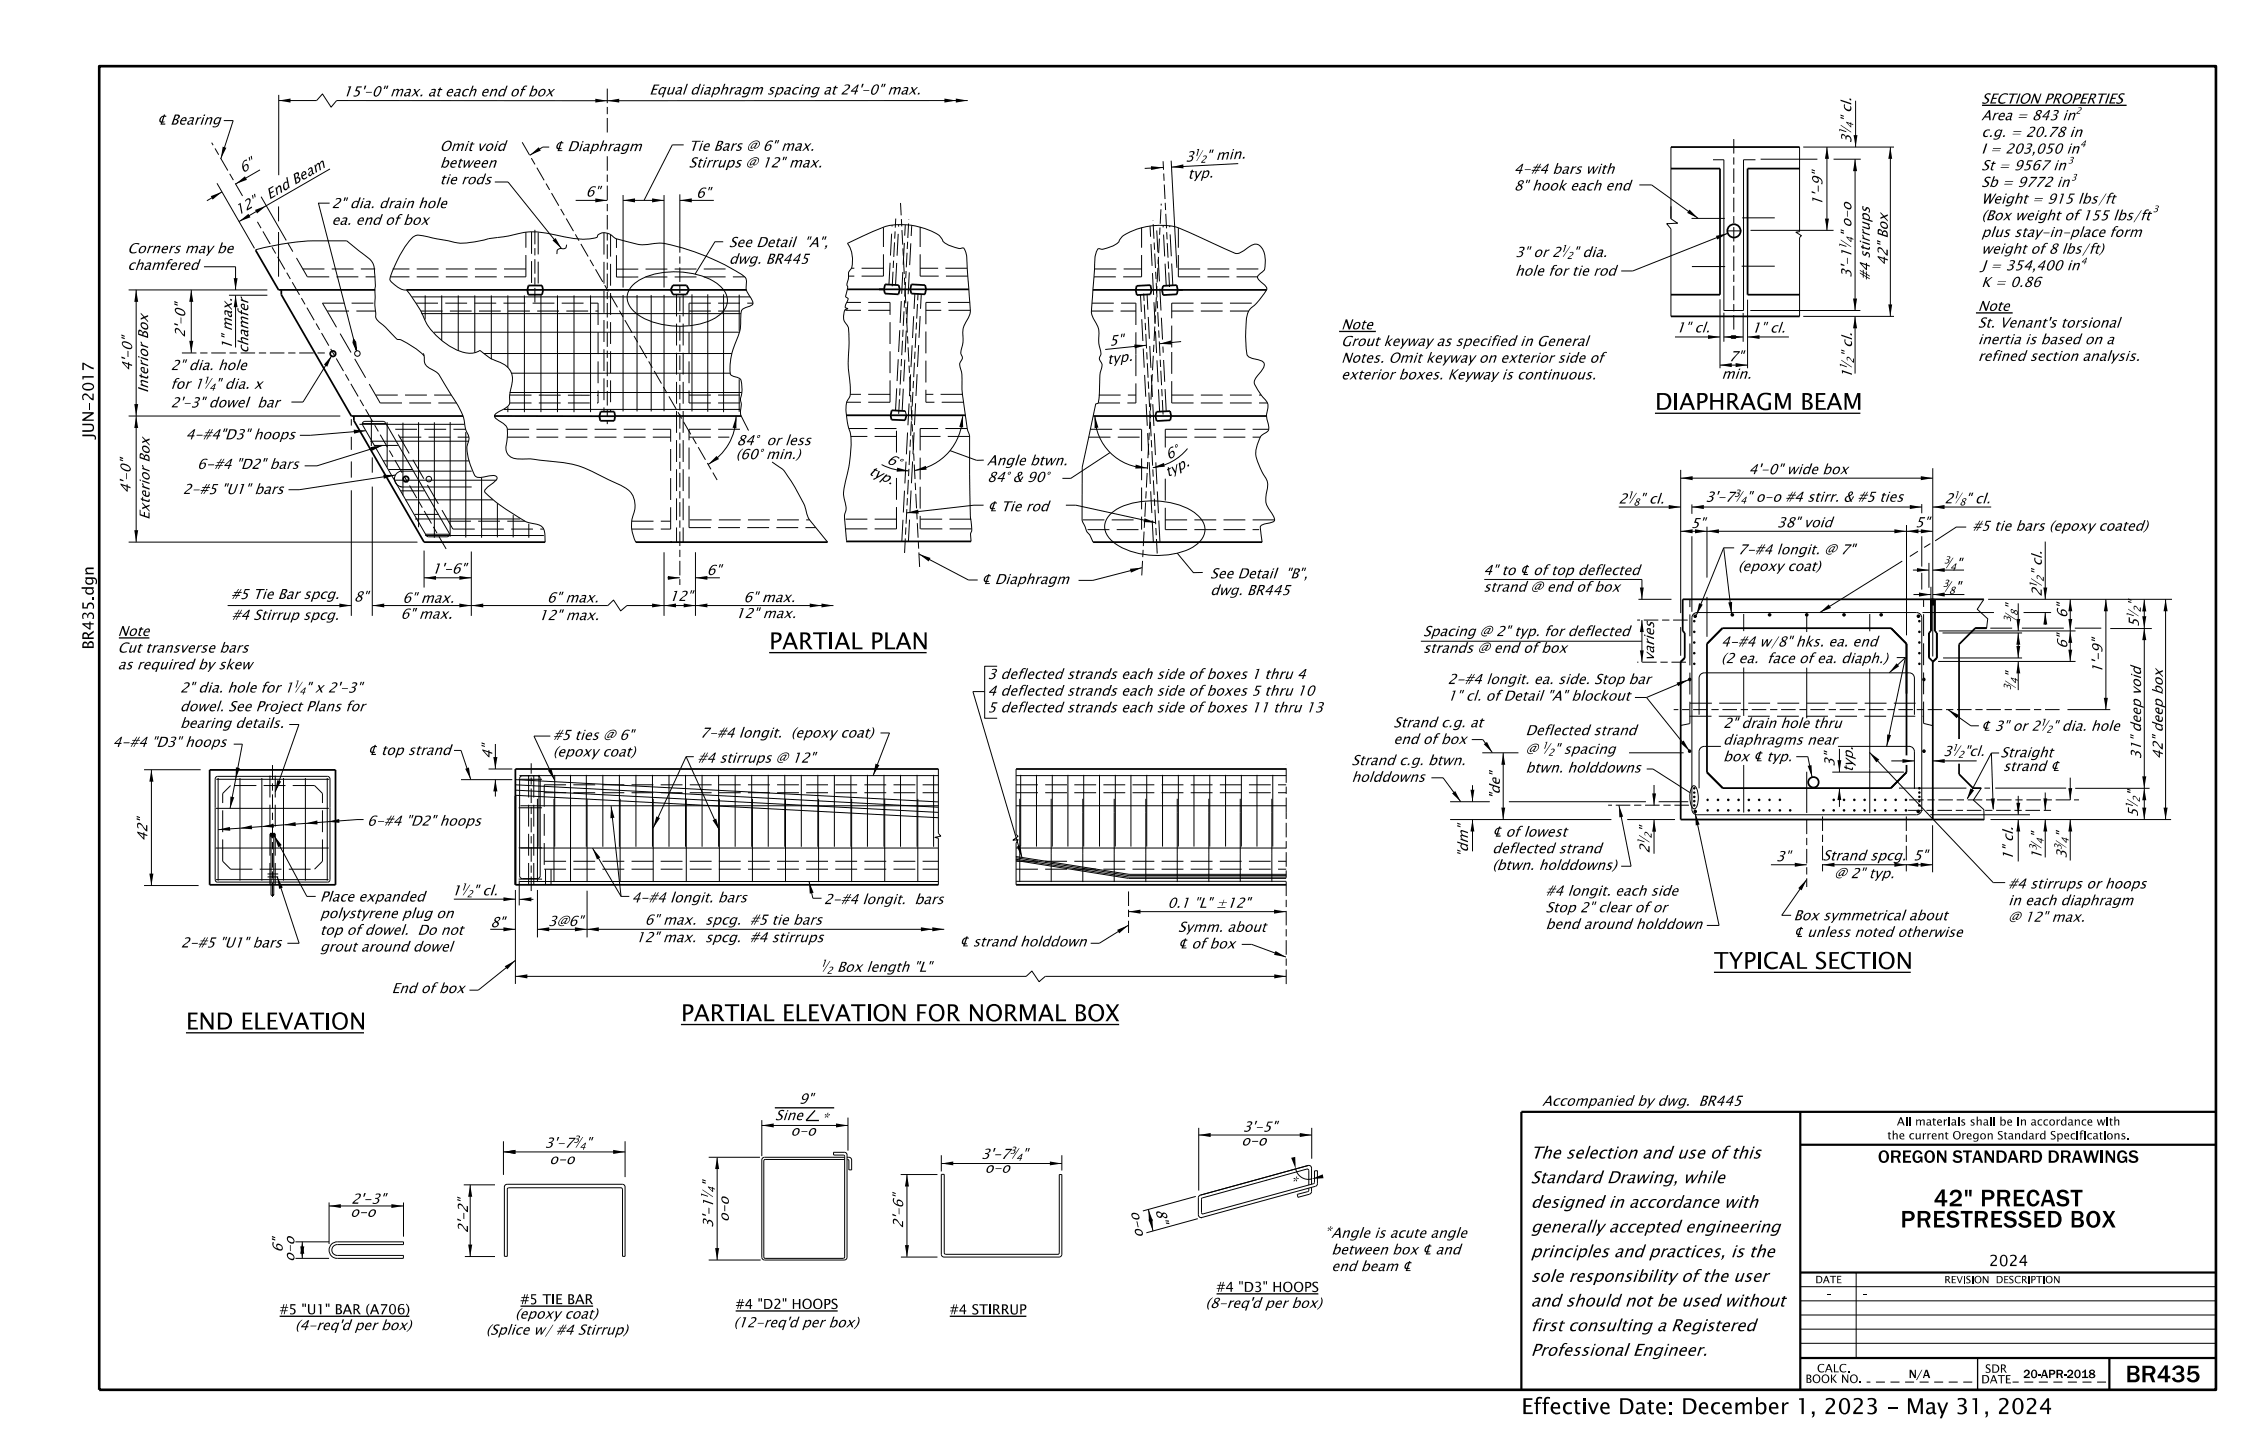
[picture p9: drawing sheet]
<svg xmlns="http://www.w3.org/2000/svg" width="432mm" height="279mm" viewBox="0 0 432 279" stroke-linecap="round" stroke-linejoin="round" font-family="sans-serif">
<defs><g id="words">
<g font-size="3.2">
<text x="317.8" y="78.6">DIAPHRAGM BEAM</text>
<text x="147.7" y="124.6">PARTIAL PLAN</text>
<text x="329.1" y="185.9">TYPICAL SECTION</text>
<text x="35.7" y="197.6">END ELEVATION</text>
<text x="130.7" y="196">PARTIAL ELEVATION FOR NORMAL BOX</text>
<text x="371.2" y="231.5">42&quot; PRECAST</text>
<text x="364.9" y="235.6">PRESTRESSED BOX</text>
<text x="408.1" y="265.2">BR435</text>
</g>
<text font-size="3" x="292.1" y="271.4">Effective Date: December 1, 2023 - May 31, 2024</text>
<text font-size="2.4" x="360.5" y="223.1">OREGON STANDARD DRAWINGS</text>
<g font-size="2.3">
<text x="293.9" y="227.1">Standard Drawing, while</text>
<text x="293.9" y="222.3">The selection and use of this</text>
<text x="293.9" y="231.8">designed in accordance with</text>
<text x="293.9" y="236.5">generally accepted engineering</text>
<text x="293.9" y="246">sole responsibility of the user</text>
<text x="293.9" y="241.2">principles and practices, is the</text>
<text x="293.9" y="250.7">and should not be used without</text>
<text x="293.9" y="255.4">first consulting a Registered</text>
<text x="293.9" y="260.2">Professional Engineer.</text>
</g>
<g font-size="2.2">
<text x="18" y="84.1" transform="rotate(-90 18 84.1)">JUN-2017</text>
<text x="18" y="124.6" transform="rotate(-90 18 124.6)">BR435.dgn</text>
<text x="381.9" y="243">2024</text>
</g>
<g font-size="1.9">
<text x="65.8" y="18.5">15'-0&quot; max. at each end of box</text>
<text x="124.6" y="18.1">Equal diaphragm spacing at 24'-0&quot; max.</text>
<text x="380.4" y="19.9">SECTION PROPERTIES</text>
<text x="380.4" y="23.1">Area = 843 in</text>
<text x="84.4" y="29">Omit void</text>
<text x="132.2" y="28.9">Tie Bars @ 6&quot; max.</text>
<text x="355.4" y="27.5" transform="rotate(-90 355.4 27.5)">3</text>
<text x="380.4" y="26.3">c.g. = 20.78 in</text>
<text x="380.4" y="29.5">I = 203,050 in</text>
<text x="46.6" y="33.3" transform="rotate(-30 46.6 33.3)">6 &quot;</text>
<text x="56.6" y="35.5" transform="rotate(-30 56.6 35.5)">Be a m</text>
<text x="84.4" y="32.2">between</text>
<text x="84.4" y="35.4">tie rods</text>
<text x="132.2" y="32.1">Stirrups @ 12&quot; max.</text>
<text x="227.6" y="31" transform="rotate(-3 227.6 31)">3</text>
<text x="228.1" y="34.3" transform="rotate(-3 228.1 34.3)">t y p .</text>
<text x="231.6" y="30.8" transform="rotate(-3 231.6 30.8)">&quot; m in .</text>
<text x="290.6" y="33.3">4-#4 bars with</text>
<text x="380.4" y="32.7">St = 9567 in</text>
<text x="380.4" y="35.9">Sb = 9772 in</text>
<text x="45.8" y="41.4" transform="rotate(-30 45.8 41.4)">1</text>
<text x="47.2" y="40.5" transform="rotate(-30 47.2 40.5)">2 &quot;</text>
<text x="51.7" y="38.3" transform="rotate(-30 51.7 38.3)">En d</text>
<text x="63.6" y="40">2&quot; dia. drain hole</text>
<text x="112.4" y="37.7">6&quot;</text>
<text x="133.6" y="37.9">6&quot;</text>
<text x="290.6" y="36.5">8&quot; hook each end</text>
<text x="349.9" y="39.5" transform="rotate(-90 349.9 39.5)">1'-9&quot;</text>
<text x="380.4" y="39.1">Weight = 915 lbs/ft</text>
<text x="63.6" y="43.2">ea. end of box</text>
<text x="139.9" y="47.4">See Detail</text>
<text x="155.2" y="47.4">&quot;A&quot;,</text>
<text x="355.5" y="45.5" transform="rotate(-90 355.5 45.5)">&quot; o-o</text>
<text x="380.4" y="42.3">(Box weight of 155 lbs/ft</text>
<text x="380.4" y="45.5">plus stay-in-place form</text>
<text x="24.5" y="48.6">Corners may be</text>
<text x="24.5" y="51.8">chamfered</text>
<text x="139.9" y="50.6">dwg. BR445</text>
<text x="290.9" y="49.3">3&quot; or 2</text>
<text x="290.9" y="52.9">hole for tie rod</text>
<text x="302" y="49.3">&quot; dia.</text>
<text x="359" y="53.9" transform="rotate(-90 359 53.9)">#4 stirrups</text>
<text x="362.4" y="51" transform="rotate(-90 362.4 51)">42&quot; Box</text>
<text x="380.4" y="48.7">weight of 8 lbs/ft)</text>
<text x="380.4" y="51.9">J = 354,400 in</text>
<text x="379.7" y="59.7">Note</text>
<text x="380.4" y="55.1">K = 0.86</text>
<text x="257.5" y="63.2">Note</text>
<text x="321.8" y="63.8">1&quot; cl.</text>
<text x="336.3" y="63.8">1&quot; cl.</text>
<text x="379.7" y="62.9">St. Venant's torsional</text>
<text x="25.4" y="71.2" transform="rotate(-90 25.4 71.2)">4'-0&quot;</text>
<text x="32.7" y="71">2&quot; dia. hole</text>
<text x="44.5" y="67.1" transform="rotate(-90 44.5 67.1)">1&quot; max.</text>
<text x="47.7" y="67.8" transform="rotate(-90 47.7 67.8)">chamfer</text>
<text x="212.7" y="69.9" transform="rotate(-8 212.7 69.9)">t y p .</text>
<text x="213" y="66.4" transform="rotate(-6 213 66.4)">5 &quot;</text>
<text x="257.5" y="66.4">Grout keyway as specified in General</text>
<text x="257.5" y="69.6">Notes. Omit keyway on exterior side of</text>
<text x="379.7" y="66.1">inertia is based on a</text>
<text x="379.7" y="69.3">refined section analysis.</text>
<text x="28.4" y="75.4" transform="rotate(-90 28.4 75.4)">Interior Box</text>
<text x="32.7" y="74.6">for 1</text>
<text x="41.3" y="74.6">&quot; dia. x</text>
<text x="257.5" y="72.8">exterior boxes. Keyway is continuous.</text>
<text x="330.5" y="72.7">min.</text>
<text x="355.6" y="72.6" transform="rotate(-90 355.6 72.6)">1</text>
<text x="32.7" y="78.2">2'-3&quot; dowel</text>
<text x="49.9" y="78.2">bar</text>
<text x="35.6" y="84.3">4-#4&quot;D3&quot; hoops</text>
<text x="37.8" y="90">6-#4 &quot;D2&quot; bars</text>
<text x="141.2" y="88.1">(60° min.)</text>
<text x="141.4" y="85.4">84°</text>
<text x="147.7" y="85.4">or less</text>
<text x="170.1" y="88.8" transform="rotate(24 170.1 88.8)">6 °</text>
<text x="189.5" y="89.3">Angle btwn.</text>
<text x="224.3" y="88.3" transform="rotate(-28 224.3 88.3)">6 °</text>
<text x="25.1" y="94.7" transform="rotate(-90 25.1 94.7)">4'-0&quot;</text>
<text x="35" y="94.8">2-#5 &quot;U1&quot; bars</text>
<text x="166.7" y="91" transform="rotate(25 166.7 91)">t y p .</text>
<text x="189.5" y="92.5">84° &amp; 90°</text>
<text x="224.2" y="91.6" transform="rotate(-28 224.2 91.6)">t y p .</text>
<text x="335.7" y="91">4'-0&quot; wide box</text>
<text x="28.7" y="99.8" transform="rotate(-90 28.7 99.8)">Exterior Box</text>
<text x="335.3" y="96.3">&quot; o-o #4 stirr. &amp; #5 ties</text>
<text x="341.1" y="101.2">38&quot; void</text>
<text x="378.7" y="101.8">#5 tie bars (epoxy coated)</text>
<text x="333.7" y="106.4">7-#4 longit. @ 7&quot;</text>
<text x="82.9" y="110.1">1'-6&quot;</text>
<text x="135.7" y="110.3">6&quot;</text>
<text x="232.3" y="111">See Detail</text>
<text x="247.4" y="111">&quot;B&quot;,</text>
<text x="284.8" y="113.5">strand @ end of box</text>
<text x="333.7" y="109.6">(epoxy coat)</text>
<text x="44.3" y="114.9">#5 Tie Bar spcg.</text>
<text x="44.4" y="118.9">#4 Stirrup spcg.</text>
<text x="67.9" y="115.4">8&quot;</text>
<text x="76.9" y="118.7">6&quot; max.</text>
<text x="77.2" y="115.7">6&quot; max.</text>
<text x="103.4" y="119">12&quot; max.</text>
<text x="105" y="115.6">6&quot; max.</text>
<text x="141.2" y="118.6">12&quot; max.</text>
<text x="142.7" y="115.5">6&quot; max.</text>
<text x="232.3" y="114.2">dwg. BR445</text>
<text x="22.6" y="122">Note</text>
<text x="22.6" y="125.2">Cut transverse bars</text>
<text x="273.2" y="122.1">Spacing @ 2&quot; typ. for deflected</text>
<text x="273.2" y="125.3">strands @ end of box</text>
<text x="330.4" y="124.1">4-#4 w/8&quot; hks. ea. end</text>
<text x="396.9" y="124.5" transform="rotate(-90 396.9 124.5)">6&quot;</text>
<text x="410.6" y="120.4" transform="rotate(-90 410.6 120.4)">5</text>
<text x="22.6" y="128.4">as required by skew</text>
<text x="189.6" y="130.3">3 deflected strands each side of boxes 1 thru 4</text>
<text x="277.9" y="131.3">2-#4 longit. ea. side. Stop bar</text>
<text x="317.6" y="126.8" transform="rotate(-90 317.6 126.8)">varies</text>
<text x="330.4" y="127.3">(2 ea.</text>
<text x="339.5" y="127.3">face of ea. diaph.)</text>
<text x="403.6" y="129.2" transform="rotate(-90 403.6 129.2)">1'-9&quot;</text>
<text x="34.5" y="132.9">2&quot; dia. hole for 1</text>
<text x="34.5" y="136.5">dowel. See Project Plans for</text>
<text x="58.6" y="132.9">&quot; x 2'-3&quot;</text>
<text x="189.6" y="133.5">4 deflected strands each side of boxes 5 thru 10</text>
<text x="189.6" y="136.7">5 deflected strands each side of boxes 11 thru 13</text>
<text x="277.9" y="134.5">1&quot; cl. of Detail &quot;A&quot; blockout</text>
<text x="21.6" y="143.3">4-#4 &quot;D3&quot; hoops</text>
<text x="34.5" y="139.7">bearing details.</text>
<text x="106.1" y="142">#5 ties @ 6&quot;</text>
<text x="134.4" y="141.5">7-#4 longit.</text>
<text x="151.8" y="141.5">(epoxy coat)</text>
<text x="267.5" y="139.6">Strand c.g. at</text>
<text x="267.5" y="142.8">end of box</text>
<text x="292.9" y="141.1">Deflected strand</text>
<text x="330.8" y="139.7">2&quot; drain hole thru</text>
<text x="330.8" y="142.9">diaphragms near</text>
<text x="394" y="140.2">&quot; dia. hole</text>
<text x="94.5" y="145.7" transform="rotate(-90 94.5 145.7)">4&quot;</text>
<text x="106.1" y="145.2">(epoxy coat)</text>
<text x="133.9" y="146.4">#4 stirrups @ 12&quot;</text>
<text x="259.5" y="146.8">Strand c.g. btwn.</text>
<text x="292.9" y="144.7">@</text>
<text x="292.9" y="148.2">btwn. holddowns</text>
<text x="298.3" y="144.7">&quot; spacing</text>
<text x="355.8" y="148.2" transform="rotate(-90 355.8 148.2)">typ.</text>
<text x="373" y="145.1">3</text>
<text x="384.1" y="145.3">Straight</text>
<text x="411.1" y="145.8" transform="rotate(-90 411.1 145.8)">31&quot; deep void</text>
<text x="415.2" y="145.7" transform="rotate(-90 415.2 145.7)">42&quot; deep box</text>
<text x="259.5" y="150">holddowns</text>
<text x="28.3" y="161.5" transform="rotate(-90 28.3 161.5)">42&quot;</text>
<text x="70.5" y="158.4">6-#4 &quot;D2&quot; hoops</text>
<text x="410.5" y="156.9" transform="rotate(-90 410.5 156.9)">5</text>
<text x="286.5" y="163.7">deflected strand</text>
<text x="286.5" y="166.9">(btwn. holddowns)</text>
<text x="316.7" y="163.8" transform="rotate(-90 316.7 163.8)">2</text>
<text x="349.9" y="165.1">Strand spcg.5&quot;</text>
<text x="386.5" y="165.1" transform="rotate(-90 386.5 165.1)">1&quot; cl.</text>
<text x="392" y="164.9" transform="rotate(-90 392 164.9)">1</text>
<text x="396.8" y="164.8" transform="rotate(-90 396.8 164.8)">3</text>
<text x="61.4" y="173">Place expanded</text>
<text x="86.7" y="171.8">1</text>
<text x="121.2" y="173.2">4-#4 longit. bars</text>
<text x="158.1" y="173.5">2-#4 longit.</text>
<text x="176" y="173.5">bars</text>
<text x="296.7" y="171.9">#4 longit. each side</text>
<text x="352.2" y="168.5">@ 2&quot; typ.</text>
<text x="385.5" y="170.5">#4 stirrups or hoops</text>
<text x="385.5" y="173.7">in each diaphragm</text>
<text x="61.4" y="176.2">polystyrene plug on</text>
<text x="61.4" y="179.4">top of dowel.</text>
<text x="80.7" y="179.4">Do not</text>
<text x="105.2" y="177.7">3@6&quot;</text>
<text x="123.7" y="177.4">6&quot; max.</text>
<text x="135.9" y="177.4">spcg.</text>
<text x="144.5" y="177.4">#5 tie bars</text>
<text x="224.1" y="174.2">0.1 &quot;L&quot; ±12&quot;</text>
<text x="226.2" y="178.8">Symm. about</text>
<text x="296.7" y="175.1">Stop 2&quot; clear of or</text>
<text x="296.7" y="178.3">bend around holddown</text>
<text x="344.4" y="176.6">Box symmetrical about</text>
<text x="385.5" y="176.9">@ 12&quot; max.</text>
<text x="34.7" y="181.8">2-#5 &quot;U1&quot; bars</text>
<text x="61.4" y="182.6">grout around dowel</text>
<text x="122" y="180.8">12&quot; max.</text>
<text x="135.8" y="180.8">spcg.</text>
<text x="144.5" y="180.8">#4 stirrups</text>
<text x="75.2" y="190.6">End of box</text>
<text x="160.6" y="186.5">Box length &quot;L&quot;</text>
<text x="148.8" y="214.9">Sine</text>
<text x="157.7" y="215.5">*</text>
<text x="296.1" y="212.2">Accompanied by dwg.</text>
<text x="325.8" y="212.2">BR445</text>
<text x="151.8" y="217.9">o-o</text>
<text x="238.3" y="219.8">o-o</text>
<text x="105.5" y="223.4">o-o</text>
<text x="188.3" y="222.4">3'-7</text>
<text x="189" y="225">o-o</text>
<text x="247.7" y="227.7">*</text>
<text x="67.2" y="233.5">o-o</text>
<text x="67.4" y="231">2'-3&quot;</text>
<text x="217.1" y="232.5" transform="rotate(78 217.1 232.5)">o - o</text>
<text x="221.9" y="232.2" transform="rotate(78 221.9 232.2)">8 &quot;</text>
<text x="136.9" y="235.7" transform="rotate(-90 136.9 235.7)">3'-1</text>
<text x="139.9" y="234.5" transform="rotate(-90 139.9 234.5)">o-o</text>
<text x="254.2" y="237.2">*Angle is acute angle</text>
<text x="56.5" y="242.2" transform="rotate(-90 56.5 242.2)">o-o</text>
<text x="99.9" y="250.3">#5 TIE BAR</text>
<text x="141.3" y="251.2">#4 &quot;D2&quot; HOOPS</text>
<text x="231.4" y="251">(8-req'd per box)</text>
<text x="233.6" y="247.9">#4 &quot;D3&quot; HOOPS</text>
<text x="53.7" y="252.2">#5 &quot;U1&quot; BAR (A706)</text>
<text x="56.6" y="255.2">(4-req'd per box)</text>
<text x="93.3" y="256.1">(Splice w/ #4 Stirrup)</text>
<text x="98.9" y="253">(epoxy coat)</text>
<text x="140.8" y="254.7">(12-req'd per box)</text>
<text x="182.4" y="252.2">#4 STIRRUP</text>
</g>
<g font-size="1.6">
<text x="364.2" y="216">All materials shall be in accordance with</text>
<text x="362.4" y="218.6">the current Oregon Standard Specifications.</text>
<text x="348.9" y="263.3">CALC.</text>
<text x="381.1" y="263.4">SDR</text>
<text x="346.6" y="265.4">BOOK NO.</text>
<text x="366.5" y="264.4">N/A</text>
<text x="380.4" y="265.5">DATE</text>
<text x="388.4" y="264.4">20-APR-2018</text>
</g>
<g font-size="1.4">
<text x="348.5" y="246.2">DATE</text>
<text x="373.3" y="246.2">REVISION</text>
<text x="383.1" y="246.2">DESCRIPTION</text>
</g>
<g font-size="1.3">
<text x="229.2" y="30" transform="rotate(-3 229.2 30)">1</text>
<text x="354.5" y="25.9" transform="rotate(-90 354.5 25.9)">1</text>
<text x="355.8" y="24.7" transform="rotate(-90 355.8 24.7)">4</text>
<text x="230.4" y="31.3" transform="rotate(-3 230.4 31.3)">2</text>
<text x="354.5" y="47.9" transform="rotate(-90 354.5 47.9)">1</text>
<text x="355.8" y="46.7" transform="rotate(-90 355.8 46.7)">4</text>
<text x="299.6" y="48.4">1</text>
<text x="300.8" y="49.7">2</text>
<text x="354.6" y="71" transform="rotate(-90 354.6 71)">1</text>
<text x="38.9" y="73.6">1</text>
<text x="40.1" y="75">4</text>
<text x="312.4" y="95.7">1</text>
<text x="332.9" y="95.3">3</text>
<text x="375" y="95.6">1</text>
<text x="313.6" y="97">8</text>
<text x="334.1" y="96.7">4</text>
<text x="376.1" y="97">8</text>
<text x="373.2" y="108.1">3</text>
<text x="374.3" y="109.5">4</text>
<text x="391" y="112.9" transform="rotate(-90 391 112.9)">1</text>
<text x="392.4" y="111.7" transform="rotate(-90 392.4 111.7)">2</text>
<text x="386.1" y="119.4" transform="rotate(-90 386.1 119.4)">3</text>
<text x="387.4" y="118.3" transform="rotate(-90 387.4 118.3)">8</text>
<text x="409.7" y="118.7" transform="rotate(-90 409.7 118.7)">1</text>
<text x="411" y="117.6" transform="rotate(-90 411 117.6)">2</text>
<text x="56.2" y="131.9">1</text>
<text x="387.4" y="131.3" transform="rotate(-90 387.4 131.3)">4</text>
<text x="57.4" y="133.3">4</text>
<text x="386.1" y="132.5" transform="rotate(-90 386.1 132.5)">3</text>
<text x="296" y="143.7">1</text>
<text x="391.7" y="139.3">1</text>
<text x="392.8" y="140.6">2</text>
<text x="374.7" y="144.1">1</text>
<text x="409.5" y="155.2" transform="rotate(-90 409.5 155.2)">1</text>
<text x="410.8" y="154" transform="rotate(-90 410.8 154)">2</text>
<text x="317.1" y="160.9" transform="rotate(-90 317.1 160.9)">2</text>
<text x="397.1" y="162" transform="rotate(-90 397.1 162)">4</text>
<text x="315.8" y="162.1" transform="rotate(-90 315.8 162.1)">1</text>
<text x="392.3" y="162.1" transform="rotate(-90 392.3 162.1)">4</text>
<text x="88.4" y="170.9">1</text>
<text x="157.5" y="185.5">1</text>
<text x="158.7" y="186.9">2</text>
<text x="110" y="219.3">3</text>
<text x="111.2" y="220.6">4</text>
<text x="195" y="222.8">4</text>
<text x="135.9" y="230.2" transform="rotate(-90 135.9 230.2)">1</text>
<text x="137.3" y="229" transform="rotate(-90 137.3 229)">4</text>
</g>
<g font-size="1.2">
<text x="398.5" y="21.8">2</text>
<text x="399.3" y="28.2">4</text>
<text x="397" y="31.4">3</text>
<text x="397.6" y="34.6">3</text>
<text x="413.3" y="40.7">3</text>
<text x="399.5" y="50.7">4</text>
<text x="350.6" y="248.9">-</text>
<text x="357.7" y="248.9">-</text>
</g>
</g></defs>
<g fill="none" stroke="#000" stroke-width=".19" stroke-dasharray="4.2 1.4" stroke-linecap="butt">
<path d="M58.1 51.6h13.9M59 53.1l-3.8-6.5M59 53.1h13M61.9 58.2h10.1M62.8 59.7l-.9-1.5M62.8 59.7h9.2M79.9 58.2h34.9M80.8 59.7h34M101 53.1v-8.6M101 51.6h-25.6M101 53.1h-26M102.1 44.5v10.3"/>
<path d="M103.3 44.6v10.2M114.8 58.2v19.1M116 44.7v34.3M117.2 45v34M118.4 53.2l24.6-.1M118.4 51.6h22.2M118.4 53.2v-7.4M129.9 56.5v47.5M131.2 56.5v47.5M132.3 59.7h10M132.3 58.2h12.3M132.3 58.2v19.1"/>
<path d="M169.6 53v-9.4M169.6 53h-6.7M169.6 51.5h-6.1M170.7 54.6l.6-11.4M170.9 59.5h-8.6M170.9 58h-8.3M171.9 54.6l.6-11.5M176.7 53v-9.5M177.8 58v19.2M185.7 51.5h-9M185.8 53h-9.1M186.2 58h-8.4"/>
<path d="M186.3 59.5h-8.5M209.5 59.7h8.6M209.7 58.2h8.4M210 53.1h9.2M210.1 51.6h9.1M218.1 58.2v9.8M219.2 53.1v-9.4M223.9 54.8l-.6-11.5M225 59.7h14.7M225 58.2h16.3M225.2 54.8l-.6-11.5M226.2 53.1h15.2"/>
<path d="M226.2 51.6h16.6M226.2 53.1v-9.4M69.1 67.8a.53 .53 0 0 0-.7-.4 .53 .53 0 0 0-.2 .8 .53 .53 0 0 0 .9-.1v-.3M72.2 75.8h14.4M73 77.3l-10.2-17.6M73 77.3h14.6M97.9 77.3h16.9M97.9 75.8h16.9M132.3 77.3h10M132.3 75.8h10M170.9 77.2v-19.2M170.9 77.2h-8.3"/>
<path d="M170.9 75.7h-7.7M171.9 78.7l1.9-35.6M173.2 78.8l1.8-35.5M184.8 75.7h-7M185 77.2h-7.2M210.9 77.3h7.2M211 75.8h7.1M218.1 68v9.3M219.4 65.4l-.4-8.8M222.6 78.9l-1.8-35.5M223.2 65.2l-1.2-21.9M223.9 78.8l-.6-12.3"/>
<path d="M225 77.3h18.3M225 75.8h17.1M225 77.3v-10.7M225 66.7v-8.5M75.9 82.4h13.5M76.7 83.9h13.3M82.9 91.9a.53 .53 0 0 0-.7-.5 .53 .53 0 0 0-.3 .9 .53 .53 0 0 0 .9-.1l.1-.3M97.4 82.4h31.4M97.4 83.9h31.4M132.3 83.9h7.7M132.3 82.4h11.2M132.4 99.8h23"/>
<path d="M172.1 82.2h-9.1M172.1 83.7h-8.7M172.1 99.6h-10.1M172.1 86.9v-4.7M176.7 82.2v19.3M185.7 82.2h-9M186.2 83.7h-9.5M186.5 99.6h-9.8M207.9 99.8h11.3M209 83.9h10.2M209.3 82.4h9.9M219.2 82.4v19.2"/>
<path d="M223.7 82.4h19.9M223.7 83.9h18.3M223.7 99.8h21M223.7 85.9v-3.5M86.2 100h14.6M87 101.5h17.4M87 101.5l-11.1-19.1M121.3 101.5h7.5M121.3 100h7.5M128.8 101.5v-19.1M132.3 101.2v-18.8M132.3 101.2h24.3"/>
<path d="M172.1 101.5h-9.8M172.1 101.5v-10.1M173.1 103.9l2.5-47.5M174.4 103.9l2.5-47.5M186.5 101.5h-9.8M208.8 101.6h10.4M221.4 104l-1.9-37.1M222.7 104.1l-2.5-47.5M223.7 101.6h18.1M223.7 101.6v-9.8M324.4 137.4h44.9M324.4 138.9v-23.8"/>
<path d="M324.4 138.9l-1.7 .3M324.5 134.9h44.8M369.3 138.8v-23.7M369.3 138.8l1.8 .4M42.8 152.3l1.5-1.6M60.4 150.7h-16.1M61.9 152.3l-1.5-1.6M104.5 150.6v16.2M104.5 150.6h75.7M104.5 152.1h75.7M195.1 150.6h51.8M195.1 152.1h51.8"/>
<path d="M42.8 165.3l1.5 1.5M42.8 165.3v-13M44.3 166.8h16.1M51.8 169.8v-22.1M52.8 169.8v-22.1M60.4 166.8l1.5-1.5M61.9 165.3v-13M101.5 169.8v-22.2M102.5 169.8v-22.2M104.5 166.8h75.7M104.5 165.3h75.7M104.7 166.8v3"/>
<path d="M105.8 166.8v3M195.1 166.8h51.8M195.1 165.3h51.8"/>
</g>
<g fill="none" stroke="#000" stroke-width=".19">
<path d="M53.5 18.2v15.4M185.8 19.3h-121.2l-1 1.3-1.7-2.6-1.1 1.3h-7.3M356.3 19.3v8.9M41.7 35.2l7.2 12.5M42.6 36.8l-2.9 1.7M43 23.1h1.8l-2.4 7.3M49.9 32.6l-4.7 2.7M50.1 37.7l4.9 8.4M53.5 39.6v2.9M63.3 39h-2.2l7.4 28.3-.2-1.7-.4-.5-.1 .7 .7 1.5-.6-2.2M63.4 32.4l-17.5 10.1M95 34.9h2.5l10.3 12.8"/>
<path d="M105.4 28.2h-1.2l-2.5 1.6M110.5 38.5h6.1M119.6 38.5h7.9M119.6 37.4v17.8M127.5 37.4v17.8M130.5 37.3v8.4M130.5 38.5h6.6M131.3 27.8h-2.2l-5.5 10.7M223.3 32.1l-3.5 .2M224.9 30.8l1.1 20.6M237.7 31.4l-12.8 .7M314.7 35.5h2.4l8.9 6.4"/>
<path d="M320.8 28.2v13.8l1.3 .8-2.1 .1 .8 1v16.8M328.9 30.7h2.1v28.9h3.8v-28.9h2.2M338 30.6h10.9M345.5 28.2v16.2l-.7 .2 1.1 .6-.4 .4v15.1M346.2 28.2h17.4M350.8 28.2v16M352 30.6h5.3M356.2 30.6v29M362.9 28.2v32.5M24.7 55.6h26.6M26.1 55.6v48.4M36.7 55.6v12.1"/>
<path d="M39.2 51.2h6v4.4M44 56.7h7.3M45.2 56.7v10M49 47.9a50.6 50.6 0 0 1 16.3-1.7h1.3l2.3 1.9a10.4 10.4 0 0 1 2.7 2.4 16.6 16.6 0 0 1 .4 5.5v2.5l.1 1.8a1.68 1.68 0 0 0 1.1 1.8l2.6 2.6a1.43 1.43 0 0 0 1.2 .5l2.7 1.6 1.7 1.5M53.5 44.5v8.6M78 55.6l1.2 1.5a21.8 21.8 0 0 1 2.7 5 13.1 13.1 0 0 0 7.6 5.6l1 .1 .9-.2 .7-.4a10.8 10.8 0 0 0 4.3 2.5 3.5 3.5 0 0 1 1.8 4.6l-.4 2.3a1.6 1.6 0 0 1-1.1 1.9 2.86 2.86 0 0 0-1.8 1.3 2.84 2.84 0 0 0 1.5 1.3 2.14 2.14 0 0 1 1 2.4l-.1 1.4a2.26 2.26 0 0 0 2.3 3.2 31.8 31.8 0 0 1 6.5 .5 20.8 20.8 0 0 1 10.1 3.1l.6 .3a13.9 13.9 0 0 1 4.3 2.5 4.8 4.8 0 0 1 .3 5 6.8 6.8 0 0 0 .7 4.5M79.1 57h64.9M81.6 56.7v4.6M84.8 56.7v8.6M88 56.7v10.6M91.2 56.7v11M94.3 56.7v12.2"/>
<path d="M97.5 56.7v13.8M100.7 56.7v22.4M103.9 56.7v22.4M107 56.7v22.4M108.8 47a.74 .74 0 0 1-.3 .7 .74 .74 0 0 1-.9 0l-.5 .2-.2 .9M110.2 56.7v22.4M113.4 56.7v22.4M118.4 45.8l1.1 .3a11.7 11.7 0 0 0 6.8 .6 27.6 27.6 0 0 1 7.6 1.8 37.7 37.7 0 0 1 9.1 4.6 2.29 2.29 0 0 1 .2 2.1l.3 .9 .5 .8a1.49 1.49 0 0 1 .4 1.6l-.3 .2a2.61 2.61 0 0 0-1.8 1l-.1 .6a11.1 11.1 0 0 1-1.3 6.2 12 12 0 0 0-.7 5.2 1.9 1.9 0 0 0 1.5 .8 1.33 1.33 0 0 1 .7 1.5v1.5l-.2 .9a7.2 7.2 0 0 1 0 3l1.5 3.2M118.4 45.8l-.4-.1a2.38 2.38 0 0 0-3.2-.7l-.1 .4a10.3 10.3 0 0 1-6 .1l-2.4-.5a15.9 15.9 0 0 0-9 .3l-3.5 .5-1.8 .5a10.9 10.9 0 0 1-6.5-.2l-2.9-.6a6 6 0 0 0-3-.2 14.6 14.6 0 0 0-3.8 5.6l-.7 1.9a1.02 1.02 0 0 0 .3 1.5l.9 .8a2.39 2.39 0 0 0 1.8 .5M119.6 56.6v22.4M121.5 54.7a11.9 11.9 0 0 1 8.7-2.5 12.1 12.1 0 0 1 8.6 3.3 3.3 3.3 0 0 1-.7 5 14.6 14.6 0 0 1-11.6 1.6 9.3 9.3 0 0 1-5.6-3.4 3.1 3.1 0 0 1 .6-4zM122.3 56.6v22.4"/>
<path d="M125 56.6v22.4M127.5 56.6v22.3M132.9 56.5v22.5M135.9 56.5v22.5M138.9 46.4h-1.6l-3.8 6.2M138.9 56.5v22.6M141.9 56.6v6.9M324.8 41.9h6.4M324.8 51.2h6.4M330.2 57.4v13.3M331.7 44.8l-18.2 7.2h-2.2M334.4 51.1h6.3"/>
<path d="M334.5 41.8h6.2M335.5 57.5v13.2M336.1 59.6h21.1M336.1 44.2h15.9M24.7 79.8h40.6M63.7 68.2l-5.5 9h-2.2M67.9 65.1l.1 .5M80.9 60.2h61.3M81.3 67.8l.1 .5a2.29 2.29 0 0 0 1.7 2.7 4.6 4.6 0 0 1 2.2 2.6 37.2 37.2 0 0 1 3.8 6.7 8.1 8.1 0 0 0 .9 3.6v.4a6.9 6.9 0 0 0 .5 5.5l.3 .7a1.28 1.28 0 0 0 1.7 1.1l.7-.1a2.21 2.21 0 0 1 2.2 0 1.75 1.75 0 0 1-1.2 1.5l-1 .8-.2 .4 .2 .3 2.7 2.4 3.7 2.4a6.3 6.3 0 0 0 3.5 1.3 2.03 2.03 0 0 1 1.5 2.4l.1 1M83.3 63.7h58.7M92.9 67.8h47.6M96.8 78.6h45.3"/>
<path d="M97.5 78.1v1M97.5 79.8h.1M97.9 75.3h44.5M98.2 71.6h42.1M141.3 79.9a10.6 10.6 0 0 1-5.3 9.2M141.9 72.8v6.2M173.8 78.9l.2 .8M184.8 79.9a10.7 10.7 0 0 1-9.2 10.4M210.2 79.9a10 10 0 0 0 10 9.9M220.1 66.3l-7.9 .8M226.8 65.5l-4.2 .5M321.6 64.7h8.6"/>
<path d="M330.2 70.1h5.3M331 64.7h3.7M331 60v5.6M334.7 60v5.6M335.5 64.7h8M346.2 60.7h17.4M356.2 60.7v11M67.5 80.4v1.3M67.5 83.8v2.5M67.5 88.5v3.2M67.5 94.1v24.1M69 81.4h20.2"/>
<path d="M69.6 81.3h4.5M69.7 81l.4-.1h3.5l.4 .2 12.2 21.2 .1 .3-.2 .3-3.8 .1-.5-.2-12.2-21.2v-.3zM70.2 82.7l-10.7 .8h-1.9M71.1 84.7h18.8M71.3 80.5v5.1M71.5 87.8v2.9M71.5 93.4v24.8M71.9 85.5h4.5M73.4 85.5l-12.5 3.9h-2.4M73.5 88.4h16.6M74.3 81v8.6M74.6 90.1h4.6"/>
<path d="M75.7 92.1h19.6M75.9 91.2l-18.5 2.8h-2M77 94.2h4.5M77.4 81.1v13.9M77.8 95.9h16.9M79.6 98.7h4.6M79.7 99.6h20.2M80.4 81v20.2M83.4 81v22.2M86.4 81v22M89.4 82.9v20.3M90.6 90.4h-13.7a1.51 1.51 0 0 0-1.2 1.5 1.51 1.51 0 0 0 1.3 1.5l13.6 .1"/>
<path d="M92.5 91.7v11.5M95.5 96.6v6.5M98.5 98.8v4.3M148.2 88.7a9.1 9.1 0 0 1 2.7 2.2l.3 .4a34.6 34.6 0 0 1 3.5 6.4 8.2 8.2 0 0 0 2.3 4l1.9 2.3M169.3 89.1a10.3 10.3 0 0 0 5.2 1.2M182.4 86.5l5.1 1.8h1.4M188.8 96.9h-1.8l-12.9 1.5M204.6 96.9h2l15.3 3.4M213.1 86.9l-7.5 4.9h-1.6M213.1 98.7a11.5 11.5 0 0 1 8-2.6 13.4 13.4 0 0 1 8.9 2.8 3.4 3.4 0 0 1-.2 5.6 13.9 13.9 0 0 1-10 1.9 11.3 11.3 0 0 1-6.8-3.2 3.1 3.1 0 0 1 .1-4.5zM228 86.1a10.1 10.1 0 0 1-6.7 3.6M310.8 97.3h11.9"/>
<path d="M322.7 91.8h48.4M322.7 90.2v27.5M324.8 96.8v1.8M324.8 97.3h44.2M369 96.7v1.8M371.1 97.3h11.2M371.1 89.9v36.1M24.7 104h55.5M43.7 116.2h23.8M71.5 116.2h45.2l1.1-1.1 1.4 2.1 1.2-1h39.6M81.4 110.9h9.1M81.4 105.7v7"/>
<path d="M81.6 102.8h22.8M81.7 102.5h4.6M90.5 105.8v12.4M101.5 100.5v2.7M127.5 106v12.2M128.2 110.9h2.3M133.5 106v12.2M133.5 110.9h4.7M162.5 103.8l-.2-3.1a5.5 5.5 0 0 1 .2-3l-.1-.5a7.6 7.6 0 0 1 .1-5.5 23.8 23.8 0 0 0 .7-8.8 12.3 12.3 0 0 1-.6-5.9 4.6 4.6 0 0 0 .6-3.8l-.4-3.5 .2-5.4a2.77 2.77 0 0 0-.8-2.5 2.49 2.49 0 0 1 .2-2.4l.4-.2-.5-.2v-.2l.5-1.5a.68 .68 0 0 1-.3-1.1l.2-1.2a2.34 2.34 0 0 1 .2-1.7v-.3a1.35 1.35 0 0 1 .5-1.4 5.6 5.6 0 0 0-.7-4.9l4-1.9a13.2 13.2 0 0 1 13.7 .4 4.2 4.2 0 0 0 2.7 2.2 2.22 2.22 0 0 0 1.8 .2 4.4 4.4 0 0 1 .8 3.3l.4 6.1a11.3 11.3 0 0 1 0 3.6l-.3 .5a5 5 0 0 0-.9 4.1l-.3 1.7a1.91 1.91 0 0 0 .2 1.8l-.1 .3a1.73 1.73 0 0 0-.2 2.1l.1 .4a58.9 58.9 0 0 0 1.4 11.5 4.7 4.7 0 0 1 .2 2.4v4.8a83.4 83.4 0 0 0 .4 11.5l-.3 .8 .1 1.4M176.5 106.3l9.4 5h1.8M209.9 104l-.6-1.1a4.2 4.2 0 0 1-1.1-2.1 2.63 2.63 0 0 1-.4-2.1v-7a10 10 0 0 1 .5-4.3l2.1-9.8 .5-.3 .2-2.1a13.2 13.2 0 0 1 .5-5.1l-.1-.3a1.15 1.15 0 0 1-.2-1.7l.1-.3a10.9 10.9 0 0 1-.4-4.4l-.4-1.1a5.4 5.4 0 0 1-.9-4.6l.5-7.4a3.8 3.8 0 0 1 .7-2.6h.3a5 5 0 0 0 3.1-.9l.5-.4a3.1 3.1 0 0 1 2.1-1.8 13.2 13.2 0 0 1 12.2 .4l6.9 3.1a2.23 2.23 0 0 0 2.8 0 4.6 4.6 0 0 1 2.4-1.3 2.62 2.62 0 0 1 1.7 2.9v.7a1.86 1.86 0 0 1-.9 2.1l-.6 .6a2.51 2.51 0 0 0 1.3 1.5l.5 .7-.3 .8a13.7 13.7 0 0 1-2.9 3.2 9 9 0 0 0-.8 4.8l.1 3.2a1.34 1.34 0 0 0 1.4 1.5 2.69 2.69 0 0 1 2 .9 2.64 2.64 0 0 1-1 2.1 1.81 1.81 0 0 0-.6 2.4l1.3 1.9a2.47 2.47 0 0 1 .8 3.2l.2 1.5a2.35 2.35 0 0 1 0 1.9l-.3 .3a2.4 2.4 0 0 0-1.6 2 5.7 5.7 0 0 0 .6 5.1l.4 .8a3.4 3.4 0 0 1 .7 3.6 3.9 3.9 0 0 0 .8 3.8 1.73 1.73 0 0 1 .6 1.8l-1 .3a1.54 1.54 0 0 0-1.6 .8l.3 2.8M219.3 108.9l-9.5 2.5h-2.7"/>
<path d="M226 106.2l3.1 3.7h1.8M285 111.2h30.2v3.8M314.6 115h6.3M315.2 119v8.1M322.7 102h48.4M324.8 102.9v14.5M325.1 117.8l.8-.3h42a1.02 1.02 0 0 1 1.1 1v36.8a1.02 1.02 0 0 1-1.1 1.1h-42a1.02 1.02 0 0 1-1.1-1.1v-36.8zM327.7 101.1v9.7M327.7 114.5v7.7M330.9 105.1h2.1M330.9 105.1l-5.2 12.9M330.9 105.1l1.6 12.7"/>
<path d="M334.8 117.8v3.3M346.9 117.8v3.5M359 117.8v3.3M365.2 107.7l-15.8 9.8M366 100.8v21.1M367.3 109.4h3M367.4 114.1h3.3M368.2 105.8l-1.5 1M369 102.9v5.8M369 109.9v3.2M369.1 117.5h13.7M370.3 108v4.8"/>
<path d="M370.6 104.3l-1.2 .8M370.7 115.9h.8M370.7 115.8h.8M370.7 115.7h.8M370.7 115.6h.8M370.7 115.5h.8M370.7 115.4h.8M370.7 116h.8M370.7 112.6v4.8M371.1 109.4h6M371.1 114.1h6.1M377.5 101.1h-1.9l-4.1 2.7"/>
<path d="M380.9 115l-1.3 1.9 2 1.8-.2 1.8M381.7 115h35.3M387.5 115.8v5.3M388.5 117.5h5.3M392.7 103.9v11.1M392.7 117.5v2.4M397.5 115v11.9M404.3 115v21.2M411.7 115v42.3M415.8 115v42.3M55.5 139h1.9l-4.6 13M189.1 132.7h-2.3l9.4 31.8"/>
<path d="M191.5 127.8h-2.4v10h2.4M272.8 123h42.4M313.9 133.8h2.2M316.1 133.8l8.3 10.3M322.7 120.3v5.5M324.2 130.5l-8.1 3.3M326.2 137.2v-7.1a1.01 1.01 0 0 1 1-1h39.4a.99 .99 0 0 1 1 1v7.1M334.8 128.1v9.3M346.9 128.1v9.7M359 128.3v27.7M364.2 126.2h1.6M365.8 126.2l-3.1 2.9"/>
<path d="M365.8 126.2l-3.6 17M372.1 126.9h26.4M372.3 121.1h26.2M373 121.5h15.2M373.1 126.3h15.1M374 136.2l4.4 3.1h1.5M382.1 120.5h4.2M387.5 121.5v4.8M387.5 126.9v5.5M388.2 120.5h8M396.9 136.2h8.3M398.4 120.5h5"/>
<path d="M405.2 120.6h7.9M27.7 147.7h10.8M29.1 147.7v22.2M41.5 155.1h21.6M41.5 149.5h21.7M41.9 149.3v19.7M44.9 142.8h1.6l-2.3 12.4M46.1 149.3v19.7M46.1 158.9l-4.2 .3M50.3 149.3v19.7M50.3 158.6l-4.1 .3M51.9 159.9h.9"/>
<path d="M51.9 160h.9M54.4 149.3v19.7M54.5 158.3l-4.1 .3M58.6 149.3v19.7M58.6 158l-4 .3M62.8 149.3v19.7M69.8 157.3l-11.1 .7M87.2 144h1.3l1.9 5.6M88.5 149.6h9.9M93.8 147.6h4.6M95.1 142.8v4.8M95.1 149.6v3.3"/>
<path d="M99 152.6l81.1 4.3M99 151.6l81.1 4.3M99 149.6l81.2 4.3M99 150.6l81.1 4.3M99.6 155h4.5M99.6 149.5h4.5M99.7 148.8h80.5M99.9 154.6h80.3M100 148.9h3.2h.3l.2 .5v18.7l-.2 .4-.3 .1h-2.9l-.3-.1-.2-.4v-18.7zM103.2 153.3v16M103.5 148.7v13.8M105.7 141.3h-3.2l4 8.5"/>
<path d="M106.4 153.3v16M106.5 148.7v13.8M109.5 148.7v20.6M112.6 148.7v13.8M112.7 153.3v16M115.7 148.7v13.8M117.3 154.7l1.9 17.3M118.9 148.7v13.8M119.1 153.3v16M122.1 148.7v13.8M125.3 148.7v13.8M125.4 153.3v16"/>
<path d="M128.4 148.7v13.8M131.6 148.7v13.8M131.7 145.2h1.5M131.7 145.2l6.4 14.1M131.7 145.2l-6.3 13.7M131.8 153.3v16M134.8 148.7v13.8M138 148.7v13.8M138.1 153.3v16M141.1 148.7v13.8M144.3 148.7v13.8M144.5 153.3v16"/>
<path d="M147.5 148.7v13.8M150.7 148.7v13.8M150.8 153.3v16M153.8 148.7v13.8M157 148.7v13.8M157.2 153.3v16M160.2 148.7v13.8M163.4 148.7v13.8M163.5 153.3v16M166.5 148.7v13.8M169.1 140.7h1.7l-3.2 8.1M169.7 148.7v13.8"/>
<path d="M169.9 153.3v16M172.9 148.7v13.8M176.1 148.7v13.8M176.2 153.3v16M179.2 148.7v13.8M180.2 147.6v12.3l.4 .5-1.1 .3 .7 .2v8.9M195.1 147.6v12.5l.4 .4-1 .7 1-.1-.4 .7v8M195.1 148.8h51.8M195.1 154.6h51.8M195.8 153.3v16M196 148.7v13.8M199 148.7v13.8"/>
<path d="M201.8 153.3v16M202 148.7v13.8M205 148.7v13.8M207.9 153.3v16M208.1 148.7v13.8M211.1 148.7v13.8M213.9 153.3v16M214.1 148.7v13.8M217.1 148.7v13.8M220 153.3v16M220.2 148.7v13.8M223.2 148.7v13.8"/>
<path d="M226 153.3v16M226.2 148.7v13.8M229.2 148.7v13.8M232.1 153.3v16M232.3 148.7v13.8M235.3 148.7v13.8M238.1 153.3v16M238.3 148.7v13.8M241.3 148.7v13.8M244.2 153.3v16M244.4 148.7v13.8M274.8 149.3h2.3l3.4 4.5"/>
<path d="M278.4 153.8h7.6M278.4 157.3h31M282.6 141.9h2.1l1.8 2.5M282.7 150.7v3.1M282.7 157.3v6.1M284.6 144.5h6.9M288.6 144.5v12.8M289.7 153.8h26.3M310.8 154.6l2.4 11.6h-1.9M312.4 157.3h9.2M312.8 144.5h10.5M316.2 147.6h1.2l7.1 4.5"/>
<path d="M317.6 150.6v4M317.6 157.3v6.5M318.5 153.8h5.6M325 150.9l.2-.1a2.18 2.18 0 0 1 .9 2.2l-.1 1.2a.85 .85 0 0 1-.9 1 4.2 4.2 0 0 1-.1-4.3zM325.5 156.1l4.6 21.5h-2.4M330.4 143.2h-3.2a1.01 1.01 0 0 0-1 1v7.1M334.8 146.8v9.1M344.9 145.2h2.2l.8 3.9M346.9 148.1v7.9M351.8 148.2h13.7M352.9 143.2h13.8M353.2 143.7v4.5"/>
<path d="M353.2 151.2v3.6M359 144.4l23.7 25h2.3M363.1 146h4.5M364.6 151.2h12.9M366.6 143.2a.99 .99 0 0 1 1 1M367.6 144.2v7.2M370.6 156.4h19.1M371.1 158.4v9M371.1 146h8.4M380.4 151.2l-1.5 2.3 2 1.9v2M381 151.2h1.1M382.2 157.3h34.6"/>
<path d="M382.3 144.5l-4.6 8.7M382.3 144.5h1.5M382.3 144.5l.4 10.8M383.1 151.2h13.6M387.5 152.7v3.7M387.5 157.3v8M392.7 152.1v3.4M392.7 157.3v7.2M397.5 149.2v4.3M397.5 157.3v7.8M398.4 151.3h14.3M27.7 169.9h10.4"/>
<path d="M41.3 168.8v-19.3l.3-.4 21.3-.1 .2 .1 .3 .4v19.3l-.3 .4-.2 .1M41.3 168.8l.3 .4 .2 .1M41.4 168.8h21.7M41.4 162.7h21.7M41.8 169.3h21.1M51.4 168.3h2M51.4 167.7h2M51.9 160.4h.9M51.9 160.3h.9M51.9 160.2h.9M51.9 160.1h.9M52.6 171.7v-11.1h-.6v11.1h.6l-.4 .1"/>
<path d="M52.6 160.3l6.3 11.7h1.7M53.2 168.3l4.2 12.7h-2.2M87.1 172.5h11.8M94.1 178.3h4.9M99 170.8v18M99.6 162.7h80.6M99.6 168.7h4.5M99.7 169v4.7M99.7 169.2h80.5M99.7 172.6h2.7M103.2 178.3h78.1M103.2 170.8v9.1"/>
<path d="M112.7 170.9v9M113.8 162.8l5.4 9.2M119.2 172h1.6M155.3 169.2l.8 3.2h1.6M195.1 164.9l21.6 3.4M195.1 164.4l21.7 3.4h30.1M195.1 162.7h51.8M195.1 169.1h51.8M195.1 164.6l21.7 3.4h30.1M195.1 165.1l21.6 3.5h30.2M216.6 177.6l-5.5 3.4h-1.7M216.7 168.3h30.2"/>
<path d="M216.7 174.9h30.2M340 165.9h6.9M346.9 168.8l-4.8 6.8h1.8M349.9 165.9h21.2M99 184.3l-7.2 5.7h-1.7M99 187.4h98l1.1-1.1 1.4 2.1 1.2-1h46.2M238.4 181.2h1.9l6.6 2.5M96.7 219v6.5M120 219v6.9M146.3 214.9v7M146.3 216h16.5M162.8 214.5v6.3"/>
<path d="M230.2 216.4v12.1M230.2 217.8h21.6M251.8 216.4v6M56.7 238.3h6.5M58 238.3v3.1M63.2 230.8v7.9M63.2 231.4h14.2M63.6 238.8l.6-.4 .6-.1h12.7v.5h-12.7a1.04 1.04 0 0 0-1.1 1.1 1.04 1.04 0 0 0 1.1 1h12.7l-.1 .6h-12.6a1.59 1.59 0 0 1-1.5-1 1.59 1.59 0 0 1 .3-1.7zM77.5 230.8v6.5M89 227.4h6M90.3 227.4v13.7M96.7 221.1h23.3"/>
<path d="M119.5 228.2v12.9h.5v-13.3l-.3-.5h-22.6l-.3 .5v13.3h.6v-12.9l.1-.2 21.7-.1 .3 .3M136.1 222.1h9.8M137.7 222.1v19.7M162.1 222.1h-15.3l-.5 .2v.3v18.9l.5 .3h15.3l.3-.1 .2-.4v-19.9l-.5-.3h-2.1l.1 .6h1.8l.3 .2v19.3l-.3 .3M162.2 222.5h-15.3l-.3 .3 .1 18.5 .2 .2h15M162.6 222.1a.64 .64 0 0 1 .9 .5v1.9h-.5v-1.7l-.1-.3h-.2M163 224.4l-.1 .1M172.9 225.4h7.1M174.1 225.4v15.8M180.7 225.4h.6v15l.3 .3h21.7l.1-.3v-15h.5l-.1 15.6-.5 .2h-22.3l-.3-.5zM180.7 221.7v3.1M180.7 223.3h23.2"/>
<path d="M203.9 221.7v2.9M220.5 232.1l.9 4.1M229.6 229.6l-10.2 2.8M230 233.9l-9.9 2.7M230.5 229.3l-.4 .3v.2v3.3a.54 .54 0 0 0 .7 .5M244.5 225.5l-14 3.8M248.8 224.3a2.48 2.48 0 0 0 3 1.9M251.3 227.4v-2.8l-.4-.3-20 5.6-.2 .2v2.6l.2 .2 21.3-5.7 .2-.3v-2.2l.5-.1v2.6v.2l-.3 .2-22 6.1M251.8 227.9v.7l-.2 .4-2.4 .8-.1-.6 2-.5 .1-.1 .1-.6M251.8 227.3v-3.1a.51 .51 0 0 0-.7-.5l-20.6 5.6M56.7 241.5h6.5M89.3 241.1h5.7"/>
<path d="M136.1 241.8h10M173 241.2h7M345.7 255.1h79.7M345.7 257.8h79.7M345.7 252.3h79.7M345.7 246.9h79.7M345.7 249.6h79.7M356.4 244.2v16.4"/>
</g>
<g fill="none" stroke="#000" stroke-width=".34">
<path d="M320.8 32.3h9.4v24.3h-9.4M320.8 28.2h24.7M345.5 32.3h-10v24.3h10M49.1 48l4.4 7.6h18.5M54 55.6v1l13.5 23.2h21.4M78.1 55.6h65.2M101.5 54.8h2.6l.2 .9-.2 .9h-2.7l-.2-.9zM129.2 54.8h2.6l.5 .8-.5 .9h-2.6l-.4-.9zM162.7 55.5h23.3M169.9 54.6l2.6 .1 .3 .8-.3 1-2.6-.2-.2-.8zM175 54.6l2.6 .1 .2 .8-.2 1-2.6-.2-.2-.8zM209.8 55.6h33.4"/>
<path d="M218.2 54.9l2.7-.2 .2 1-.2 .8-2.6 .1-.2-.9zM223.3 54.9l2.6-.2 .2 1-.1 .8-2.7 .1-.2-.9zM67.9 79.8v.9l13.5 23.3h23.3M94.9 79.8l23.2 .1M115.3 79h2.6l.2 .9-.2 .9h-2.6l-.2-.9zM118.1 79.8h24.2M162.5 79.7h22.8M173.8 78.9l-2.6-.2-.2 1 .2 .8 2.6 .1 .2-.9M209.9 79.8h33.3M222 79l2.6-.1 .3 .9-.2 .8-2.6 .2-.3-1zM320.8 60.7h24.7M122.1 104h36.8"/>
<path d="M162.5 103.9h23.9M209.9 104h32.4M370.7 115v6.1l-.4 .4v4.7l.8 .7v30.4M370.7 116h.8M370.7 115.3h.8M370.7 115.2h.8M370.7 115.1h.8M371.5 115v6.1l.4 .4v4.8l-.8 .7M380.9 115h-57.8v6.1l.4 .4v4.8l-.8 .7v30.3h58.2M381.4 120.5h-2.2l-3.1 3.1v18.2M40.3 147.7h24.1v22.1h-24.1zM180.2 147.6h-81.2v22.2h81.2"/>
<path d="M195.1 147.6h51.8M366 145v-21.5l-2.9-3h-32.4l-3 3v24.7l3.1 3h32.2l3-3v-1.4M376.1 146.5v2.1l2.7 2.6h1.6M195.1 169.8h51.8"/>
<circle cx="332.9" cy="44.3" r="1.27"/>
<circle cx="63.9" cy="67.9" r=".53"/>
<circle cx="77.9" cy="91.9" r=".53"/>
<circle cx="348.2" cy="150.1" r="1"/>
</g>
<g fill="none" stroke="#000" stroke-width=".19" stroke-dasharray="2.8 .7 1.4 .7" stroke-linecap="butt">
<path d="M116.6 17v9M46.6 37.6l-6-10.2M100.3 27.3l37.4 64.8M116.6 30v51.4M102.7 44.1v11.1M102.7 55.2v3.1M130.5 45.7v66.6M171.3 54.9l.7-13M224.5 55.1l-1.2-24.2M331.6 44.3h3.3M34.9 67.7h27.7M172.5 79.4l2-37.3"/>
<path d="M223.3 79.6l-1.9-37.4M332.9 63.3v-37M85.7 105.3l-36.6-63.2M173.7 106.1l2.6-50.3M176.6 108.8l-3.7-69.9M219.2 110.4l3.8-71.3M222.2 106.2l-2.6-50.2M324 119h-9.7M323.7 127.1h-9.4M395.4 136.2h-74.1M246.9 155.9v-9.2M324.3 154.5h-15.5"/>
<path d="M346.9 157.3v12.9M349.9 156.7v10.7M366 156.7v10.8M366.4 155.5h27.9M366.5 153.5h32.7M52.3 172.1v-25.6M102 171v-24.5M216.7 171.1v7.9M246.9 188.8v-32.9"/>
</g>
<g fill="none" stroke="#000" stroke-width=".25">
<path d="M380.5 20.2h27.8M257.1 63.6h7.1M317.7 79.3h39.5M379.4 60h7M22.8 122.4h5.9M147.7 125.2h30.2M35.7 198.2h34.2M130.7 196.6h84.2M329.1 186.6h37.8M148.8 212.6h11.4M156.5 213.1l-1.7 1.9h2.4M53.7 252.6h24.9"/>
<path d="M99.9 250.6h14M141.3 251.6h19.5M182.4 252.6h14.7M233.6 248.3h19.5M379.7 260.6v6.1"/>
</g>
<g fill="#000">
<path d="M53.5 19.3l2.3-.4v.8zM114.3 18.9l2.3 .4-2.3 .4zM116.6 19.3l2.3-.4v.8zM181.3 18.9l2.3 .4-2.3 .4zM183.5 18.9l2.3 .4-2.3 .4zM40.5 37.6l2.1-.8-1.8 1.5zM42.8 28.2l.7 .2-1.1 2zM45.2 35.3l1.8-1.5 .4 .7zM101.7 29.8l1.7-1.5 .4 .6zM114.3 38.1l2.3 .4-2.3 .3zM119.6 38.5l2.3-.4v.7zM125.2 38.1l2.3 .4-2.3 .3z"/>
<path d="M130.5 38.5l2.3-.4v.7zM221 31.9l2.3 .2-2.3 .5zM224.9 32.1l2.3-.6v.8zM230.9 28.8h.1l-1.3 2.1zM350.8 28.2l.4 2.3h-.8zM353.4 24l2 1.3v.1l-2-1.3zM356.2 30.6l.4 2.2h-.8zM355.9 25.9h.7l-.3 2.3zM362.9 28.2l.4 2.3h-.8zM26.1 55.6l.4 2.3h-.7zM36.7 55.6l.4 2.3h-.8zM45.2 56.7l.4 2.2h-.7z"/>
<path d="M44.9 53.4h.7l-.4 2.2zM45.9 42.5l1.8-1.5 .4 .7zM49 40.3l2.1-.8-1.7 1.5zM106.1 46.1l.6-.4 1.1 2zM301.4 47.3h.1l-1.3 2h-.2zM324.4 40.2l1.6 1.7-2.1-1zM329.5 45.3l2.2-.5-2 1.2zM350.4 41.9h.8l-.4 2.3zM353.4 46l2 1.3v.1l-2-1.3zM355.8 57.3h.8l-.4 2.3zM362.5 58.4h.8l-.4 2.3zM25.8 77.5h.7l-.4 2.3z"/>
<path d="M36.3 65.4h.8l-.4 2.3zM40.7 72.6h.2l-1.4 2h-.1zM63.7 68.2l-.9 2.2-.6-.4zM67.9 65.1l.4 .5 .2 1.7-.7-1.5zM217.8 66.1l2.3 .2-2.2 .6zM222.6 66l2.2-.7 .1 .8zM327.9 64.3l2.3 .4-2.3 .4zM332.4 64.3l2.3 .4-2.3 .4zM330.2 70.1l2.3-.4v.7zM333.2 69.7l2.3 .4-2.3 .3zM331 64.7l2.3-.4v.8zM335.5 64.7l2.3-.4v.8z"/>
<path d="M353.5 69l2 1.4v.1l-2-1.3zM356.2 60.7l.4 2.3h-.8zM26.1 79.8l.4 2.3h-.7zM67.9 82.4l2.3 .3-2.2 .5zM71.1 85.8l2.3-.3-2 1zM73.6 91.1l2.3 .1-2.2 .7zM137.6 87.5l.4 .6-2 1zM141.4 79.9v2.3l-.7-.1zM172.3 89.7l2.2 .6-2.3 .2zM174.1 98.4l2.2-.6 .1 .8zM175.6 90.3l2.2-.9 .1 .7zM184.8 79.7l.1 2.3-.7-.1z"/>
<path d="M210.2 79.8l.7 2.3-.8 .1zM218.1 89.1l2.2 .7-2.3 .1zM219.7 99.4l2.2 .9-2.3-.1zM221.3 89.7l2.2-.9 .1 .8zM314.1 94.6h.2l-1.4 2h-.1zM320.4 96.9l2.3 .4-2.3 .4zM322.7 91.8l2.3-.4v.7zM324.8 97.3l2.3-.4v.8zM334.7 94.3h.1l-1.3 2h-.2zM366.7 96.9l2.3 .4-2.3 .4zM368.8 91.4l2.3 .4-2.3 .3zM371.1 97.3l2.2-.4v.8z"/>
<path d="M376.8 94.5h.1l-1.5 2.1zM25.8 101.7h.7l-.4 2.3zM65.2 115.8l2.3 .4-2.3 .4zM71.5 116.2l2.3-.4v.8zM81.4 110.9l2.3-.4v.8zM88.2 110.5l2.3 .4-2.3 .4zM88.2 115.8l2.3 .4-2.3 .4zM90.5 116.2l2.3-.4v.8zM125.2 115.8l2.3 .4-2.3 .4zM128.2 110.5l2.3 .4-2.3 .4zM127.5 116.2l2.3-.4v.8zM131.3 115.8l2.2 .4-2.2 .4z"/>
<path d="M133.5 116.2l2.3-.4v.8zM133.5 110.9l2.3-.4v.8zM155.5 115.8l2.3 .4-2.3 .4zM157.7 115.8l2.3 .4-2.3 .4zM176.5 106.3l2.1 .8-.3 .6zM217 109.1l2.3-.2-2.2 1zM314.9 112.7h.7l-.4 2.3zM322.7 102l2.3-.4v.7zM325.4 101.6l2.3 .4-2.3 .3zM326.2 115.7l.7 .3-1.2 2zM327.7 102l2.3-.4v.7zM331.8 115.6l.8-.1-.1 2.3z"/>
<path d="M349.4 117.5l1.7-1.5 .4 .7zM363.7 101.6l2.3 .4-2.3 .3zM368.1 109l2.2 .4-2.2 .3zM366 102l2.3-.4v.7zM368.4 113.7l2.3 .4-2.3 .4zM368.8 101.6l2.3 .4-2.3 .3zM374.7 111.5h.2l-1.4 2.1h-.1zM371.1 109.4l2.3-.4v.7zM371.1 114.1l2.3-.4v.8zM374.9 107h.2l-1.4 2h-.1zM385 117.5l2 1.4v.1l-2-1.3zM387.1 118.8h.8l-.4 2.3z"/>
<path d="M390 110.9l2 1.4v.1l-2-1.3zM392.7 117.5l.4 2.3h-.8zM392.3 112.7h.8l-.4 2.3zM397.5 115l.4 2.3h-.8zM397.1 118.8h.8l-.4 2.3zM404.3 115l.4 2.3h-.8zM408.6 116.8l2 1.5-2-1.4zM411.7 115l.4 2.3h-.8zM411.3 118.3h.8l-.4 2.2zM415.8 115l.4 2.3h-.8zM58 130.8h.1l-1.3 2.1h-.1zM315.2 119l.4 2.3h-.7z"/>
<path d="M314.9 124.8h.7l-.4 2.3zM321.9 131l2.3-.5-2 1.2zM364.1 127.3l.5 .5-1.9 1.3zM374 136.2l2.1 1-.4 .6zM385 130.6l2 1.4-2-1.3zM387.5 126.9l.4 2.3h-.8zM387.5 121.5l.4 2.2h-.8zM387.1 124h.8l-.4 2.3zM397.5 121.1l.4 2.3h-.8zM397.1 124.7h.8l-.4 2.2zM403.9 133.9h.8l-.4 2.3zM411.7 120.5l.4 2.3h-.8z"/>
<path d="M29.1 147.7l.4 2.3h-.8zM41.9 159.2l2.2-.5 .1 .7zM44.2 152.9l.8 .1-.8 2.2zM45.3 147.2l.7 .2-.8 2.2zM46.1 158.9l2.2-.5 .1 .7zM50.3 158.6l2.2-.5 .1 .7zM53.2 149.7l.8 .3-1.2 2zM54.5 158.3l2.2-.5 .1 .7zM58.7 158l2.2-.6 .1 .8zM62.9 157.7l2.2-.5 .1 .7zM89.3 147.5l.7-.2 .4 2.3zM95.1 149.6l.4 2.3h-.8z"/>
<path d="M94.7 145.3h.8l-.4 2.3zM105.2 147.8l.7-.3 .6 2.3zM117.3 154.7l.7 2.2-.8 .1zM126 156.7l.7 .3-1.3 1.9zM136.8 157.4l.7-.3 .6 2.2zM168.1 146.5l.7 .3-1.2 2zM278.8 152.3l.6-.5 1.1 2zM282.7 157.3l.4 2.3h-.8zM282.3 151.6h.8l-.4 2.2zM284.9 142.8l.6-.4 1 2zM288.6 144.5l.4 2.3h-.7zM288.3 155h.7l-.4 2.3z"/>
<path d="M297.8 142.6h.1l-1.3 2h-.2zM310.8 154.6l.8 2.1-.7 .1zM317.6 157.3l.4 2.3h-.8zM317.2 152.3h.8l-.4 2.3zM322.7 142.6l.6-.5 1.1 2zM325.5 156.1l.8 2.1-.7 .2zM347.1 147l.7-.2 .1 2.3zM353.2 151.2l.3 2.3h-.7zM352.8 145.9h.7l-.3 2.3zM359 144.4l1.8 1.4-.5 .5zM362.3 140.9l.8 .2-.9 2.1zM365.3 145.7l2.3 .3-2.3 .4z"/>
<path d="M371.1 146l2.3-.3v.7zM376.5 143.1h.1l-1.3 2h-.2zM378.3 151.3l.7 .4-1.4 1.8zM382.2 153.2h.8l-.3 2.3zM387.5 157.3l.4 2.3h-.8zM387.1 154.1h.8l-.4 2.3zM393.4 138.2h.2l-1.4 2h-.1zM392.7 157.3l.4 2.3h-.8zM392.3 153.2h.8l-.4 2.3zM397.5 157.3l.4 2.3h-.8zM397.1 151.2h.8l-.4 2.3zM408.4 153.3l2.1 1.3v.2l-2.1-1.4z"/>
<path d="M411.7 151.3l.4 2.3h-.8zM411.3 149h.8l-.4 2.3zM411.3 155h.8l-.4 2.3zM415.4 155h.8l-.4 2.3zM28.7 167.6h.8l-.4 2.3zM52.6 160.3l1.5 1.9-.7 .4zM53.2 168.3l1.1 2-.7 .3zM90.2 169.8h.1l-1.3 2h-.2zM96.7 172.2l2.2 .3-2.2 .4zM96.7 177.9l2.3 .4-2.3 .4zM99.7 172.6l2.3-.4v.8zM103.2 178.3l2.2-.4v.8z"/>
<path d="M110.4 177.9l2.3 .4-2.3 .4zM113.8 162.8l1.5 1.7-.7 .4zM112.7 178.3l2.3-.4v.8zM155.3 169.2l.9 2.1-.7 .2zM176.8 177.9l2.3 .4-2.3 .4zM179 177.9l2.3 .4-2.3 .4zM195.2 162.5l.7-.3 .3 2.3zM214.5 178.4l2.1-.8-1.7 1.5zM216.7 174.9l2.3-.3v.7zM244.6 174.6l2.3 .3-2.3 .4zM314.7 160.2l2 1.3v.2l-2-1.4zM344.6 165.6l2.3 .3-2.3 .4z"/>
<path d="M346.9 168.8l-1 2.1-.6-.5zM349.9 165.9l2.3-.3v.7zM363.7 165.6l2.3 .3-2.3 .4zM366 165.9l2.3-.3v.7zM368.8 165.6l2.3 .3-2.3 .4zM389.9 161.3l2 1.4v.1l-2-1.3zM394.7 161.2l2 1.5-2-1.3zM96.9 185.4l2.1-1.1-1.6 1.7zM99 187.4l2.2-.4v.7zM159.3 184.4h.1l-1.3 2.1h-.2zM244.7 187l2.2 .4-2.2 .3zM244.9 182.5l2 1.2-2.3-.5z"/>
<path d="M146.3 216l2.3-.4v.8zM160.5 215.6l2.3 .4-2.3 .4zM230.2 217.8l2.2-.4v.8zM249.6 217.4l2.2 .4-2.2 .4zM57.6 239.2h.8l-.4 2.2zM63.2 231.4l2.2-.3v.7zM75.1 231.1l2.3 .3-2.3 .4zM90.3 227.4l.4 2.3h-.8zM89.9 238.8h.8l-.4 2.3zM96.7 221.1l2.3-.4v.7zM111.8 218.2h.2l-1.4 2h-.1zM117.7 220.7l2.3 .4-2.3 .3z"/>
<path d="M134.9 228.2l2 1.4v.1l-2-1.3zM137.7 222.1l.4 2.2h-.8zM137.3 239.5h.8l-.4 2.3zM174.1 225.4l.4 2.3h-.8zM173.7 238.9h.8l-.4 2.3zM180.7 223.3l2.3-.4v.7zM195.6 220.3h.2l-1.4 2.1h-.1zM201.6 222.9l2.3 .4-2.3 .3zM220.5 232.1l.8 2.1-.7 .2zM220.5 234.1l.8-.2 .1 2.3zM247.9 222.2l.8-.2 .1 2.3zM251.8 226.2l2.2-.8 .1 .7z"/>
<path d="M58 238.3l.4 2.3h-.8z"/>
<path d="M131.8 16.1h.3l-.7 2h-.3z" fill-rule="evenodd"/>
<path d="M133.2 16.9l-.3 .4a.52 .52 0 0 0 0 .8 .52 .52 0 0 0 .8-.2l-.1 .2h.3l.7-2h-.3l-.2 .8-.4-.2zM133.4 17a.4 .4 0 0 1 .6 .1l-.2 .6-.5 .3-.2-.3z" fill-rule="evenodd"/>
<path d="M139 16.1h.3l-.3 .9 .2-.2a.42 .42 0 0 1 .6 0l-.3 1.3h-.3l.4-1-.2-.2-.5 .3-.3 .9h-.3z" fill-rule="evenodd"/>
<path d="M165.5 16.1h.3l-.2 .7h-.3z" fill-rule="evenodd"/>
<path d="M169.4 16.1h.2l-.2 .6h-.2z" fill-rule="evenodd"/>
<path d="M169.8 16.1h.3l-.3 .6h-.2z" fill-rule="evenodd"/>
<path d="M355.1 18.9l.3 .1v.3l-.3-.1z" fill-rule="evenodd"/>
<path d="M30.8 22.5a.55 .55 0 0 0-.3 .6 .55 .55 0 0 0 .4 .4l-.1 .4h.9l.1-.2h-.7l.1-.2h.3l.1-.2-.3 .1 .3-1h.3l.1-.2h-.4l.1-.2h-.2l-.1 .2zM31.1 22.5l.2-.1-.3 .9-.2-.3z" fill-rule="evenodd"/>
<path d="M33.6 22l-.7 1.9h.6a.65 .65 0 0 0 .7-.9l-.2-.1 .2-.1a.43 .43 0 0 0 .4-.4 .43 .43 0 0 0-.5-.4zM33.5 23a.37 .37 0 0 1 .5 .3 .37 .37 0 0 1-.4 .4h-.3zM33.8 22.2h.3a.41 .41 0 0 1 0 .5 .41 .41 0 0 1-.6 .1z" fill-rule="evenodd"/>
<path d="M34.8 22.8a.6 .6 0 0 0-.3 .7 .6 .6 0 0 0 .7 .4h.3l.1-.2h-.2a.37 .37 0 0 1-.6-.2l.1-.3h.8a.49 .49 0 0 0 0-.7 .49 .49 0 0 0-.7 .2zM35 22.8l.4-.1 .2 .2-.1 .2h-.6z" fill-rule="evenodd"/>
<path d="M36.4 22.6l-.1 .2 .7-.1-.1 .4a.65 .65 0 0 0-.7 .1 .65 .65 0 0 0-.1 .7l.6-.2 .1 .2h.3l-.1-.3 .2-1-.3-.1zM36.3 23.4l.6-.2-.1 .4-.3 .1h-.3z" fill-rule="evenodd"/>
<path d="M37.9 22.5h.2v.3l.6-.3-.1 .2h-.3l-.3 .3-.3 .9h-.3z" fill-rule="evenodd"/>
<path d="M39 22.5h.2l-.4 1.4h-.3z" fill-rule="evenodd"/>
<path d="M39.2 22h.2l-.1 .3h-.2z" fill-rule="evenodd"/>
<path d="M39.8 22.5h.2l-.1 .3 .6-.3a.29 .29 0 0 1 .3 .4l-.4 1h-.2l.3-1-.1-.2-.6 .3-.3 .9h-.2z" fill-rule="evenodd"/>
<path d="M41.4 22.7l-.3 .3a.51 .51 0 0 0 .1 .8 .51 .51 0 0 0 .7-.2 .68 .68 0 0 1-1 .6l-.1 .2a1.03 1.03 0 0 0 1.4-.9l.3-1h-.2v.2l-.3-.2h-.3zM41.5 22.9l.4-.2 .3 .1-.2 .6-.5 .3-.2-.2z" fill-rule="evenodd"/>
<path d="M85.4 30.1l-.7 2.1h.2l.1-.2a.82 .82 0 0 0 .9 0 .82 .82 0 0 0 .4-.8 .48 .48 0 0 0-.4-.5 .48 .48 0 0 0-.6 .3l.3-.9zM85.3 31.2l.3-.2h.3a.62 .62 0 0 1-.1 .7 .62 .62 0 0 1-.7 .1z" fill-rule="evenodd"/>
<path d="M91.8 34.3l-.1 .2a.53 .53 0 0 0 0 .8 .53 .53 0 0 0 .8-.2l-.1 .2h.2l.7-2h-.2l-.3 .8-.2-.1h-.3zM92.1 34.3a.4 .4 0 0 1 .6 0l-.2 .6-.5 .3-.2-.3z" fill-rule="evenodd"/>
<path d="M96.1 27.7a.71 .71 0 0 0-.4 .7 .71 .71 0 0 0 .3 .6l.6-.3-.1 .3h.3l.7-2.1h-.3l-.3 .8-.3-.2zM96.2 27.9a.4 .4 0 0 1 .7 0l-.2 .6-.5 .3-.3-.3z" fill-rule="evenodd"/>
<path d="M107.2 27.5a.64 .64 0 0 0-.4 .6 .64 .64 0 0 0 .4 .5l-.2 .4h.9l.1-.2h-.6v-.2h.4v-.2h-.3l.3-.9 .3 .1 .1-.3h-.3v-.2h-.2l-.1 .2zM107.4 27.6l.2-.1-.4 .9-.1-.3z" fill-rule="evenodd"/>
<path d="M109.8 27.1l-.7 1.9h.7a1.29 1.29 0 0 0 1.2-1.8zM110 27.3a.59 .59 0 0 1 .8 .2 .59 .59 0 0 1-.1 .8l-.4 .4-.8 .1z" fill-rule="evenodd"/>
<path d="M111.7 27.6h.2l-.5 1.4h-.2z" fill-rule="evenodd"/>
<path d="M111.8 27.1h.3l-.1 .2h-.3z" fill-rule="evenodd"/>
<path d="M112.4 27.7l-.1 .2 .7-.1-.1 .4a.62 .62 0 0 0-.7 .1 .62 .62 0 0 0-.1 .7l.6-.2 .1 .2h.3l-.1-.3 .2-1-.3-.1zM112.3 28.5l.6-.2-.4 .5h-.3z" fill-rule="evenodd"/>
<path d="M113.9 27.6l-.7 1.9h.3l.2-.6a.86 .86 0 0 0 1-.2 .86 .86 0 0 0 .1-1.1h-.4l-.3 .3v-.3zM114 28l.3-.2h.3a.62 .62 0 0 1-.1 .8 .62 .62 0 0 1-.7 .1z" fill-rule="evenodd"/>
<path d="M114.9 35.7h.3l-.3 .6h-.1z" fill-rule="evenodd"/>
<path d="M115.8 27h.2l-.3 .9 .6-.3 .3 .1v.3l-.4 1h-.2l.3-1.1-.1-.1-.6 .3-.3 .9h-.2z" fill-rule="evenodd"/>
<path d="M115.4 35.7h.2l-.2 .6h-.2z" fill-rule="evenodd"/>
<path d="M117.2 27.6h.2v.3l.6-.3-.1 .2h-.3l-.3 .3-.3 .9h-.3z" fill-rule="evenodd"/>
<path d="M118.3 27.7l-.1 .2 .7-.1-.1 .4a.72 .72 0 0 0-1 .7l.3 .1 .5-.2 .1 .2h.3l-.1-.3 .2-1-.3-.1zM118.2 28.5l.5-.2-.1 .4-.2 .1h-.3z" fill-rule="evenodd"/>
<path d="M119.6 27.9l-.1 .2a.52 .52 0 0 0 0 .8 .52 .52 0 0 0 .8-.2 .68 .68 0 0 1-1.1 .5l-.1 .3a1.03 1.03 0 0 0 1.5-.9l.3-1h-.2l-.1 .2-.5-.2zM119.9 27.9a.4 .4 0 0 1 .6 0l-.2 .6-.3 .2a.42 .42 0 0 1-.4-.3 .42 .42 0 0 1 .3-.5z" fill-rule="evenodd"/>
<path d="M121.4 27.6h.3l-.1 .3 .6-.3 .2 .3 .4-.3 .5 .1-.4 1.3h-.2l.3-1.1-.1-.1-.5 .3-.3 .9h-.3l.4-1.1-.2-.1-.5 .3-.3 .9h-.3z" fill-rule="evenodd"/>
<path d="M136.1 35.9h.3l-.3 .6h-.1z" fill-rule="evenodd"/>
<path d="M136.6 35.9h.2l-.2 .6h-.2z" fill-rule="evenodd"/>
<path d="M148.9 26.9h.3l-.3 .6h-.2z" fill-rule="evenodd"/>
<path d="M149.4 26.9h.2l-.2 .6h-.2z" fill-rule="evenodd"/>
<path d="M150.4 30.1h.3l-.2 .6h-.3z" fill-rule="evenodd"/>
<path d="M150.9 30.1h.2l-.2 .6h-.2z" fill-rule="evenodd"/>
<path d="M293.1 34.5h.3l-.3 .6h-.2z" fill-rule="evenodd"/>
<path d="M293.6 34.5h.2l-.2 .6h-.2z" fill-rule="evenodd"/>
<path d="M295.1 34.5h.2l-.3 .9 .2-.2a.42 .42 0 0 1 .7 0l-.4 1.3h-.2l.3-1-.1-.2-.5 .3-.4 .9h-.2z" fill-rule="evenodd"/>
<path d="M299 31.3l-.7 2.1h.2l.1-.2a.87 .87 0 0 0 1-.2 .87 .87 0 0 0 .1-1h-.4l-.4 .2 .3-.9zM298.9 32.3l.6-.1a.62 .62 0 0 1-.1 .7 .62 .62 0 0 1-.7 .1z" fill-rule="evenodd"/>
<path d="M300 34.5h.2l-.4 1.3 .8-.7h.3l-.8 .7 .4 .7h-.3l-.4-.7-.3 .7h-.2z" fill-rule="evenodd"/>
<path d="M306.7 34.5h.3l-.4 .9 .2-.2a.42 .42 0 0 1 .7 0l-.3 1.3h-.3l.3-1-.1-.2-.5 .3-.4 .9h-.2z" fill-rule="evenodd"/>
<path d="M309.2 31.3h.3l-.3 .9 .6-.3 .2 .1v.3l-.3 1h-.3l.4-1-.2-.2-.5 .3-.3 .9h-.3z" fill-rule="evenodd"/>
<path d="M312.1 35.3l-.3 .4a.53 .53 0 0 0 0 .8 .53 .53 0 0 0 .8-.2l-.1 .2h.3l.7-2h-.3l-.3 .8-.3-.2zM312.2 35.5a.4 .4 0 0 1 .7 0l-.2 .6-.5 .3-.2-.3z" fill-rule="evenodd"/>
<path d="M347.8 32.9l.7 .3v.1l-.7-.1z" fill-rule="evenodd"/>
<path d="M347.8 32.5l.7 .2v.2l-.7-.2z" fill-rule="evenodd"/>
<path d="M347.8 36.7l.7 .3v.1l-.7-.1z" fill-rule="evenodd"/>
<path d="M353.4 22.4l.6 .3v.2l-.6-.2z" fill-rule="evenodd"/>
<path d="M353.4 22l.6 .2v.2l-.6-.2z" fill-rule="evenodd"/>
<path d="M354 20l.3 .1a.66 .66 0 0 0 .1 .7 .66 .66 0 0 0 .8 .1v-.5a.55 .55 0 0 1 .2 .8 .55 .55 0 0 1-.9 0l-.4-.5z" fill-rule="evenodd"/>
<path d="M353.4 19.1l2 .7v.3l-2-.7z" fill-rule="evenodd"/>
<path d="M405.1 37.2l.5-.2h.2v.2l-.5 .1-.2 .4h.4l-.1 .2h-.3l-.5 1.2h-.2l.4-1.2h-.2l.1-.2h.2z" fill-rule="evenodd"/>
<path d="M26.8 49.7h.2l-.3 1 .2-.2a.41 .41 0 0 1 .7 .1l-.4 1.2h-.2l.3-1.1-.1-.1-.6 .3-.3 .9h-.2z" fill-rule="evenodd"/>
<path d="M32.4 49.9l.2-.1 .6-.1-.1 .3h-.5l-.1 .4h.3l-.1 .2h-.3l-.4 1.2h-.3l.4-1.2h-.2l.1-.2h.2z" fill-rule="evenodd"/>
<path d="M33.5 58.2l.6 .3v.2l-.6-.2z" fill-rule="evenodd"/>
<path d="M33.5 57.7l.6 .3v.2l-.6-.2z" fill-rule="evenodd"/>
<path d="M37.2 50.6a.71 .71 0 0 0-.4 .6 .71 .71 0 0 0 .3 .6l.6-.3-.1 .3h.3l.7-2.1h-.3l-.3 .9-.3-.3zM37.3 50.7a.4 .4 0 0 1 .7 0l-.3 .7-.4 .2-.2-.3z" fill-rule="evenodd"/>
<path d="M42.5 46.5l-.6 2.1h.2l.1-.2a.9 .9 0 0 0 1-.1 .9 .9 0 0 0 .1-1.1h-.4l-.4 .2 .3-.9zM42.4 47.6l.7-.2a.73 .73 0 0 1-.7 1l-.2-.1z" fill-rule="evenodd"/>
<path d="M291.8 50.8h.3l-.4 1 .6-.3 .3 .2-.3 1.2h-.3l.4-1.1-.2-.1-.5 .3-.3 .9h-.3z" fill-rule="evenodd"/>
<path d="M291.8 47.4a.55 .55 0 0 1 .6-.1 .55 .55 0 0 1 .3 .5l-.6 .5a.58 .58 0 0 1 .3 .6 .58 .58 0 0 1-.6 .4h-.7l.1-.2a.55 .55 0 0 0 .7 0 .55 .55 0 0 0 .2-.6l-.5-.1 .1-.2a.51 .51 0 0 0 .5-.1 .51 .51 0 0 0 .1-.5l-.6 .1z" fill-rule="evenodd"/>
<path d="M293.4 47.3h.2l-.2 .6h-.2z" fill-rule="evenodd"/>
<path d="M293.8 47.3h.3l-.3 .6h-.1z" fill-rule="evenodd"/>
<path d="M295.1 50.8h.2l-.7 2.1h-.2z" fill-rule="evenodd"/>
<path d="M298.2 51l.2-.1h.6l-.1 .2h-.4l-.2 .4h.3v.2h-.4l-.4 1.2h-.3l.5-1.2h-.3l.1-.2h.2z" fill-rule="evenodd"/>
<path d="M298.8 47.5a.53 .53 0 0 1 .8-.1 .53 .53 0 0 1 0 .8l-1 .9h.8l-.1 .2h-1.1l.2-.4 1.1-1-.1-.3-.6 .1z" fill-rule="evenodd"/>
<path d="M302.8 47.3h.3l-.3 .6h-.2z" fill-rule="evenodd"/>
<path d="M303.2 47.3h.3l-.3 .6h-.1z" fill-rule="evenodd"/>
<path d="M304.5 48.1l-.3 .5a.49 .49 0 0 0 .2 .8 .49 .49 0 0 0 .6-.4v.3h.2l.7-2h-.3l-.2 .8-.4-.2zM304.6 48.3l.1-.1a.4 .4 0 0 1 .6 .1l-.2 .6-.5 .2-.2-.3z" fill-rule="evenodd"/>
<path d="M309.2 51.8l-.2 .2a.51 .51 0 0 0 0 .8 .51 .51 0 0 0 .8-.2l-.1 .3h.3l.7-2.1h-.3l-.2 .8-.6-.1zM309.5 51.8a.4 .4 0 0 1 .6 0l-.2 .7-.5 .2-.2-.1v-.2z" fill-rule="evenodd"/>
<path d="M353.4 44.4l.6 .3v.2l-.6-.2z" fill-rule="evenodd"/>
<path d="M353.4 44l.6 .2v.2l-.6-.2z" fill-rule="evenodd"/>
<path d="M353.4 50.6l.7 .2v.2l-.7-.1z" fill-rule="evenodd"/>
<path d="M354.6 49.5h.2v1.2l-.2-.1z" fill-rule="evenodd"/>
<path d="M353.6 51.6a.58 .58 0 0 1 .8 .5 .58 .58 0 0 1 .7-.2 .58 .58 0 0 1 .4 .6v.6l-.3-.1a.55 .55 0 0 0 .1-.7 .55 .55 0 0 0-.7-.2l-.1 .5h-.1a.51 .51 0 0 0-.2-.6 .51 .51 0 0 0-.5-.1l.1 .6h-.2z" fill-rule="evenodd"/>
<path d="M353.5 47.9l2 .7v.3l-1.8-.6v.3l-.1-.1z" fill-rule="evenodd"/>
<path d="M360.4 46.5l.6 .3v.2l-.6-.2z" fill-rule="evenodd"/>
<path d="M360.4 46.1l.6 .2v.2l-.6-.1z" fill-rule="evenodd"/>
<path d="M23.3 64.6l.7 .3v.2l-.7-.2z" fill-rule="evenodd"/>
<path d="M23.3 64.2l.7 .3v.1l-.7-.1z" fill-rule="evenodd"/>
<path d="M23.3 68.4l.7 .3v.2l-.7-.2z" fill-rule="evenodd"/>
<path d="M33.5 62l.7 .3v.2l-.7-.2z" fill-rule="evenodd"/>
<path d="M34.7 60.9l.1 .1v1.1h-.1z" fill-rule="evenodd"/>
<path d="M33.7 63a1.09 1.09 0 0 1 1.1 .7l.5 .5v-.8l.2 .1v1.1l-.4-.2-1-1.2-.3 .1 .1 .7-.2-.1-.2-.5z" fill-rule="evenodd"/>
<path d="M33.7 59.2a.98 .98 0 0 0 .9 1.3l.3 .1a.54 .54 0 0 0 .7-.3 .54 .54 0 0 0-.3-.7l-1-.5zM33.8 59.4a1.34 1.34 0 0 1 1.6 .7 1.03 1.03 0 0 1-1.4-.2l-.2-.2z" fill-rule="evenodd"/>
<path d="M42.5 64.3l.6 .3v.2l-.6-.2z" fill-rule="evenodd"/>
<path d="M42.5 63.9l.6 .2v.2l-.6-.2z" fill-rule="evenodd"/>
<path d="M45.6 65.3l.9 .2-.1-.1a.44 .44 0 0 1 0-.7l1.3 .4v.2l-1.1-.3-.1 .1 .2 .6 1 .2v.3l-2.1-.7z" fill-rule="evenodd"/>
<path d="M45.6 59.1l.2 .1 .1 .5 .3 .1v-.3h.3v.4l1.2 .4v.3l-1.2-.5v.2h-.3v-.2a.72 .72 0 0 1-.6-1z" fill-rule="evenodd"/>
<path d="M215.8 64h.2l-.2 .7h-.2z" fill-rule="evenodd"/>
<path d="M287.1 64.5l.2-.1 .5-.1v.3h-.5l-.2 .4h.4l-.1 .2h-.3l-.5 1.2h-.2l.4-1.2h-.2l.1-.2h.1z" fill-rule="evenodd"/>
<path d="M324.3 61.7h.3l-.3 .7h-.2z" fill-rule="evenodd"/>
<path d="M324.8 61.7h.2l-.2 .7h-.2z" fill-rule="evenodd"/>
<path d="M327.6 61.7h.3l-.7 2.1h-.3z" fill-rule="evenodd"/>
<path d="M332.8 67.4h1.3l-1.5 1.9h-.3l1.5-1.7h-1z" fill-rule="evenodd"/>
<path d="M334.4 67.2h.3l-.3 .7h-.1z" fill-rule="evenodd"/>
<path d="M334.9 67.2h.2l-.2 .7h-.2z" fill-rule="evenodd"/>
<path d="M338.8 61.8h.3l-.3 .6h-.2z" fill-rule="evenodd"/>
<path d="M339.3 61.8h.2l-.2 .6h-.2z" fill-rule="evenodd"/>
<path d="M342.1 61.8h.3l-.7 2h-.3z" fill-rule="evenodd"/>
<path d="M353.5 67.5l.7 .3v.1l-.7-.1z" fill-rule="evenodd"/>
<path d="M353.5 67.1l.7 .2v.2l-.7-.2z" fill-rule="evenodd"/>
<path d="M354.2 65.1l.2 .1a.68 .68 0 0 0 .1 .7 .68 .68 0 0 0 .8 .1v-.6a.56 .56 0 0 1 .2 .9 .56 .56 0 0 1-.9 0l-.4-.5z" fill-rule="evenodd"/>
<path d="M353.5 64.2l2.1 .7v.3l-2.1-.7z" fill-rule="evenodd"/>
<path d="M355.2 64l.4 .1v.3l-.4-.1z" fill-rule="evenodd"/>
<path d="M354.6 68.5a.86 .86 0 0 1 1 .7l.2 .2v-.6h.2v.8l-.3-.1a.97 .97 0 0 0-1-.8l.1 .5-.2-.2z" fill-rule="evenodd"/>
<path d="M23 88.1l.6 .2v.2l-.6-.2z" fill-rule="evenodd"/>
<path d="M23 87.6l.6 .3v.2l-.6-.2z" fill-rule="evenodd"/>
<path d="M23 91.9l.7 .2v.3l-.7-.2z" fill-rule="evenodd"/>
<path d="M35.9 93a.53 .53 0 0 1 .8-.2 .53 .53 0 0 1 .1 .7l-1.2 1.1h.9l-.1 .2h-1.1l.2-.4a1.78 1.78 0 0 0 1.1-1.3l-.2-.1-.5 .2z" fill-rule="evenodd"/>
<path d="M43 82.2h.3l-.3 .7h-.2z" fill-rule="evenodd"/>
<path d="M43.3 92.7h.3l-.3 .7h-.2z" fill-rule="evenodd"/>
<path d="M43.5 82.2h.2l-.2 .7h-.2z" fill-rule="evenodd"/>
<path d="M43.7 92.7h.3l-.3 .7h-.1z" fill-rule="evenodd"/>
<path d="M46.1 87.9h.3l-.3 .7h-.2z" fill-rule="evenodd"/>
<path d="M46.5 87.9h.3l-.3 .7h-.1z" fill-rule="evenodd"/>
<path d="M47.7 82.2h.2l-.2 .7h-.2z" fill-rule="evenodd"/>
<path d="M47.8 92.7h.3l-.3 .7h-.2z" fill-rule="evenodd"/>
<path d="M48.2 82.2h.2l-.2 .7h-.3z" fill-rule="evenodd"/>
<path d="M48.3 92.7h.2l-.2 .7h-.2z" fill-rule="evenodd"/>
<path d="M49.6 82.2h.3l-.3 .9 .4-.2h.3l.1 .4-.3 1h-.3l.4-1.1-.1-.1-.6 .3-.3 .9h-.3z" fill-rule="evenodd"/>
<path d="M49.8 92.7l-.7 2.1h.2l.1-.1a.89 .89 0 0 0 1-.2 .89 .89 0 0 0 .2-.9l-.3-.3-.6 .4 .3-1zM49.7 93.8l.6-.2a.63 .63 0 0 1-.1 .8 .63 .63 0 0 1-.8 .1z" fill-rule="evenodd"/>
<path d="M50.7 87.9h.3l-.2 .7h-.2z" fill-rule="evenodd"/>
<path d="M51.2 87.9h.2l-.2 .7h-.2z" fill-rule="evenodd"/>
<path d="M52.7 87.9l-.7 2.1h.2l.1-.2a.85 .85 0 0 0 1-.2 .85 .85 0 0 0 .1-1h-.4l-.4 .2 .4-.9zM52.6 89l.5-.2a.58 .58 0 0 1 0 .7 .58 .58 0 0 1-.7 .1z" fill-rule="evenodd"/>
<path d="M142.3 86.4l.4-.4-.1 .2a1.98 1.98 0 0 0-.7 2.1v.2a1.54 1.54 0 0 1 .4-2.1z" fill-rule="evenodd"/>
<path d="M151.7 83.4h.2l-.7 2h-.2z" fill-rule="evenodd"/>
<path d="M153.6 86a1.72 1.72 0 0 1-.9 2.5l.1-.2a1.94 1.94 0 0 0 .7-2.1z" fill-rule="evenodd"/>
<path d="M190.4 96.6a.62 .62 0 0 0-.4 .6 .62 .62 0 0 0 .4 .5l-.1 .4h.9v-.2h-.6v-.2h.4l.1-.2h-.4l.3-.9 .3 .1 .1-.3h-.3l.1-.2h-.3v.2zM190.6 96.7l.2-.1-.3 .9-.2-.3z" fill-rule="evenodd"/>
<path d="M192.8 96.2h1.7l-.1 .2h-.7l-.6 1.7h-.3l.6-1.7h-.6z" fill-rule="evenodd"/>
<path d="M194.6 96.7h.2l-.5 1.4h-.2z" fill-rule="evenodd"/>
<path d="M194.7 96.2h.3l-.1 .2h-.3z" fill-rule="evenodd"/>
<path d="M195.6 87.2h.2l-.6 2.1h-.3z" fill-rule="evenodd"/>
<path d="M195.2 97a.6 .6 0 0 0-.3 .7 .6 .6 0 0 0 .7 .4h.3l.1-.2h-.3a.36 .36 0 0 1-.5-.2v-.3h.9a.48 .48 0 0 0-.1-.7 .48 .48 0 0 0-.7 .2zM195.4 97.1l.5-.2v.4h-.6z" fill-rule="evenodd"/>
<path d="M197.7 96.7h.2l-.1 .3 .4-.3h.2v.2l-.7 .3-.3 .9h-.2z" fill-rule="evenodd"/>
<path d="M198.7 87.2l-.7 2.1h.2l.1-.2a.8 .8 0 0 0 .9 0 .8 .8 0 0 0 .4-.8v-.1a.52 .52 0 0 0-.5-.4 .52 .52 0 0 0-.5 .3l.3-.9zM198.6 88.3l.5-.2a.58 .58 0 0 1 0 .7 .58 .58 0 0 1-.8 .1z" fill-rule="evenodd"/>
<path d="M198.6 97a.61 .61 0 0 0-.2 1 .61 .61 0 0 0 1-.1 .67 .67 0 0 0 .4-.6 .67 .67 0 0 0-.5-.6l-.4 .1zM198.9 97a.38 .38 0 0 1 .6 0 .66 .66 0 0 1-.2 .7 .66 .66 0 0 1-.7 .1v-.4z" fill-rule="evenodd"/>
<path d="M200.3 96.9l-.2 .3a.52 .52 0 0 0 0 .9 .52 .52 0 0 0 .8-.2l-.1 .2h.2l.8-2h-.3l-.3 .8-.3-.2zM200.5 97a.4 .4 0 0 1 .7 0l-.3 .7-.5 .2-.2-.3z" fill-rule="evenodd"/>
<path d="M311.6 94.8a.53 .53 0 0 1 .8-.1 .53 .53 0 0 1 0 .8l-1.1 .9h.8v.2h-1.2l1.4-1.4-.1-.3-.7 .1z" fill-rule="evenodd"/>
<path d="M315.6 94.6h.2l-.2 .6h-.2z" fill-rule="evenodd"/>
<path d="M316 94.6h.3l-.3 .6h-.2z" fill-rule="evenodd"/>
<path d="M317.2 95.5l.7-.3h.3v.2a.69 .69 0 0 0-.8 .2 .69 .69 0 0 0-.1 .8l.6-.1a.55 .55 0 0 1-.8 .3 .55 .55 0 0 1-.1-.9z" fill-rule="evenodd"/>
<path d="M318.9 94.6h.2l-.6 2h-.3z" fill-rule="evenodd"/>
<path d="M319.1 96.3h.3l-.1 .3h-.4z" fill-rule="evenodd"/>
<path d="M327.1 99.3h.3l-.3 .6h-.2z" fill-rule="evenodd"/>
<path d="M327.6 99.3h.2l-.2 .6h-.2z" fill-rule="evenodd"/>
<path d="M328.3 94.4a.52 .52 0 0 1 .9 .1 .52 .52 0 0 1-.5 .8 .58 .58 0 0 1 .2 .7 .58 .58 0 0 1-.6 .3h-.6v-.3a.56 .56 0 0 0 .7 .1 .56 .56 0 0 0 .2-.6l-.4-.1v-.2a.61 .61 0 0 0 .8-.6h-.7z" fill-rule="evenodd"/>
<path d="M329.9 94.2h.3l-.3 .7h-.2z" fill-rule="evenodd"/>
<path d="M330.2 95.4h1.1v.2h-1.2z" fill-rule="evenodd"/>
<path d="M332.2 94.4h1.2l-1.5 1.9h-.3l1.5-1.7h-1z" fill-rule="evenodd"/>
<path d="M336.1 94.2h.2l-.2 .7h-.2z" fill-rule="evenodd"/>
<path d="M336.6 94.2h.2l-.2 .7h-.3z" fill-rule="evenodd"/>
<path d="M338.2 88.9h.3l-.3 .7h-.2z" fill-rule="evenodd"/>
<path d="M340.5 89.3a1.22 1.22 0 0 0-.3 1.7 1.32 1.32 0 0 0 1-2h-.4zM340.7 89.3l.3-.1a.71 .71 0 0 1 0 1.1l-.1 .2a.37 .37 0 0 1-.5 .3 .37 .37 0 0 1-.2-.5z" fill-rule="evenodd"/>
<path d="M342.1 88.9h.2l-.2 .7h-.3z" fill-rule="evenodd"/>
<path d="M342.5 88.9h.3l-.3 .7h-.2z" fill-rule="evenodd"/>
<path d="M345.3 99.1h.3l-.3 .7h-.2z" fill-rule="evenodd"/>
<path d="M345.8 99.1h.2l-.2 .7h-.2z" fill-rule="evenodd"/>
<path d="M346.6 89.7l-.3 .4a.52 .52 0 0 0 0 .9 .52 .52 0 0 0 .8-.3l-.1 .3h.3l.7-2.1h-.3l-.2 .8-.4-.2zM346.7 89.9a.4 .4 0 0 1 .7 0l-.2 .7-.5 .2-.2-.3z" fill-rule="evenodd"/>
<path d="M350.8 88.9l-.7 2.1h.2l.1-.2a.88 .88 0 0 0 1-.2 .88 .88 0 0 0 .1-1 .68 .68 0 0 0-.8 .3l.3-1zM350.7 90l.6-.2a.62 .62 0 0 1-.1 .8 .62 .62 0 0 1-.7 .1z" fill-rule="evenodd"/>
<path d="M355 94.6l-.1 .5a.61 .61 0 0 0-.7 .6 .61 .61 0 0 0 .7 .6l.3-.1 .4 .1-.1-.3 .5-.7h-.3l-.3 .5-.2-.6 .3-.1a.46 .46 0 0 0 .2-.7 .47 .47 0 0 0-.7 .2zM354.6 95.5l.3-.2 .3 .7-.2 .1a.37 .37 0 0 1-.5-.1 .37 .37 0 0 1 .1-.5zM355.2 94.6l.2-.1 .2 .1-.5 .4z" fill-rule="evenodd"/>
<path d="M370.2 99.1h.2l-.2 .7h-.2z" fill-rule="evenodd"/>
<path d="M370.6 99.1h.3l-.3 .7h-.2z" fill-rule="evenodd"/>
<path d="M374.2 94.8l.2-.1a.52 .52 0 0 1 .8 .1 .52 .52 0 0 1-.3 .8l-1 .8h.8v.2h-1.2l.3-.4 1.1-1v-.3l-.8 .1z" fill-rule="evenodd"/>
<path d="M378.2 94.5h.2l-.2 .7h-.2z" fill-rule="evenodd"/>
<path d="M378.6 94.5h.3l-.3 .7h-.2z" fill-rule="evenodd"/>
<path d="M379.8 95.5l.7-.4 .4 .1-.1 .2a.67 .67 0 0 0-.8 .2 .67 .67 0 0 0-.1 .8l.6-.1a.55 .55 0 0 1-.9 .2 .55 .55 0 0 1 0-.8z" fill-rule="evenodd"/>
<path d="M381.5 94.5h.2l-.7 2.1h-.2z" fill-rule="evenodd"/>
<path d="M381.7 96.3h.3l-.1 .3h-.3z" fill-rule="evenodd"/>
<path d="M412.3 99.8a1.73 1.73 0 0 1-.9 2.4l.1-.1a1.98 1.98 0 0 0 .7-2.1z" fill-rule="evenodd"/>
<path d="M70.4 113.4h.3l-.3 .6h-.2z" fill-rule="evenodd"/>
<path d="M70.9 113.4h.2l-.2 .6h-.2z" fill-rule="evenodd"/>
<path d="M79.4 116.7h.3l-.3 .6h-.2z" fill-rule="evenodd"/>
<path d="M79.8 113.6h.2l-.2 .7h-.2z" fill-rule="evenodd"/>
<path d="M79.8 116.7h.3l-.2 .6h-.2z" fill-rule="evenodd"/>
<path d="M80.2 113.6h.3l-.3 .7h-.2z" fill-rule="evenodd"/>
<path d="M85.4 108h.3l-.3 .7h-.2z" fill-rule="evenodd"/>
<path d="M89.3 108h.2l-.2 .7h-.3z" fill-rule="evenodd"/>
<path d="M89.7 108h.3l-.3 .7h-.2z" fill-rule="evenodd"/>
<path d="M106 117.2a.53 .53 0 0 1 .7-.2 .53 .53 0 0 1 .2 .7l-1.2 1.1h.8l-.1 .2h-1.1l.2-.4a1.72 1.72 0 0 0 1.1-1.3l-.7 .1z" fill-rule="evenodd"/>
<path d="M105.9 114a1.17 1.17 0 0 0-.3 1.6 .83 .83 0 0 0 .9-.3 .83 .83 0 0 0 0-.9h-.3l-.4 .2a.78 .78 0 0 1 1.2-.7v-.2l-.4-.1zM105.8 114.8l.4-.3a.48 .48 0 0 1 .1 .7 .48 .48 0 0 1-.6 .1z" fill-rule="evenodd"/>
<path d="M107.5 113.6h.3l-.3 .6h-.2z" fill-rule="evenodd"/>
<path d="M107.6 116.9h.2l-.2 .7h-.2z" fill-rule="evenodd"/>
<path d="M107.9 113.6h.3l-.3 .6h-.1z" fill-rule="evenodd"/>
<path d="M108 116.9h.3l-.2 .7h-.3z" fill-rule="evenodd"/>
<path d="M129.5 113.4h.6l-.7 1.9h-.2l.6-1.7h-.4z" fill-rule="evenodd"/>
<path d="M131.1 113.5l.1-.1a.51 .51 0 0 1 .8 .1 .51 .51 0 0 1-.3 .8l-.9 .8h.8l-.1 .2h-1.1l.2-.4 .9-.7 .2-.3-.1-.3-.6 .1z" fill-rule="evenodd"/>
<path d="M132.7 113.3h.2l-.2 .6h-.2z" fill-rule="evenodd"/>
<path d="M133.1 113.3h.3l-.3 .6h-.2z" fill-rule="evenodd"/>
<path d="M138.2 108.3h.2l-.2 .6h-.2z" fill-rule="evenodd"/>
<path d="M138.6 108.3h.3l-.3 .6h-.2z" fill-rule="evenodd"/>
<path d="M145.2 113.5h.3l-.3 .6h-.1z" fill-rule="evenodd"/>
<path d="M145.4 116.6h.3l-.3 .6h-.2z" fill-rule="evenodd"/>
<path d="M145.7 113.5h.2l-.2 .6h-.2z" fill-rule="evenodd"/>
<path d="M145.9 116.6h.2l-.2 .6h-.2z" fill-rule="evenodd"/>
<path d="M189.1 110.7a.55 .55 0 0 0-.3 .5 .55 .55 0 0 0 .4 .5l-.1 .4h.9l.1-.2h-.7l.1-.2h.3l.1-.3-.4 .1 .4-.9h.3l.1-.2-.4-.1 .1-.1h-.2zM189.4 110.6h.2l-.3 .9-.2-.3z" fill-rule="evenodd"/>
<path d="M191.9 110.2l-.7 1.9h.7a1.29 1.29 0 0 0 1.2-1.8l-.3-.1zM192.1 110.4a.59 .59 0 0 1 .8 .1 .59 .59 0 0 1-.1 .8l-.5 .5-.7 .1z" fill-rule="evenodd"/>
<path d="M193.7 110.7h.3l-.5 1.4h-.3z" fill-rule="evenodd"/>
<path d="M193.9 110.2h.2l-.1 .2h-.2z" fill-rule="evenodd"/>
<path d="M194.5 110.7l-.1 .2h.6l-.1 .4a.62 .62 0 0 0-.7 .1 .62 .62 0 0 0-.1 .7l.7-.2 .1 .2h.3l-.2-.3 .3-1.1-.3-.1zM194.3 111.6l.6-.2-.1 .4-.2 .1-.3-.1z" fill-rule="evenodd"/>
<path d="M195.9 110.7l-.6 1.9h.2l.3-.7a.86 .86 0 0 0 1-.2 .86 .86 0 0 0 0-1h-.3l-.4 .2 .1-.2zM196 111.1l.4-.2a.44 .44 0 0 1 .4 .4 .44 .44 0 0 1-.3 .5 .37 .37 0 0 1-.7 0z" fill-rule="evenodd"/>
<path d="M197.8 110h.3l-.3 .9 .2-.1a.42 .42 0 0 1 .6 0l-.3 1.3h-.3l.4-1.1-.2-.1-.5 .3-.3 .9h-.3z" fill-rule="evenodd"/>
<path d="M199.2 110.7h.3l-.1 .2 .4-.2h.3l-.1 .2-.6 .3-.4 .9h-.2z" fill-rule="evenodd"/>
<path d="M200.3 110.7l-.1 .2h.7l-.1 .4a.62 .62 0 0 0-.7 .1 .62 .62 0 0 0-.1 .7l.7-.2v.2h.2l.1-.2-.1-.1 .3-1.1-.4-.1zM200.2 111.6l.6-.2-.1 .4-.2 .1-.4-.1z" fill-rule="evenodd"/>
<path d="M201.7 111a.56 .56 0 0 0-.3 .6 .56 .56 0 0 0 .4 .4l.6-.2a.68 .68 0 0 1-1.1 .5l-.1 .2a.99 .99 0 0 0 1.4-.8l.4-1h-.3v.1l-.2-.1h-.4zM201.9 111.1l.1-.1a.4 .4 0 0 1 .6 0l-.2 .6-.5 .2-.2-.2z" fill-rule="evenodd"/>
<path d="M203.5 110.7h.2l-.1 .2 .2-.1a.43 .43 0 0 1 .7 0v.1l.4-.2h.4l-.3 1.4h-.3l.4-1.1-.2-.2-.5 .3-.3 1h-.3l.4-1.1-.1-.2-.5 .3-.4 1h-.2z" fill-rule="evenodd"/>
<path d="M285.2 109.6l-.1 .2h.9l-.2 .5h.2l.2-.5h.3v-.2h-.2l.4-1.2h-.3zM285.4 109.6l.9-.9-.3 .9z" fill-rule="evenodd"/>
<path d="M287.3 108.3h.2l-.2 .6h-.2z" fill-rule="evenodd"/>
<path d="M287.8 108.3h.2l-.2 .6h-.3z" fill-rule="evenodd"/>
<path d="M288.9 108.9l.5-.2-.1 .2h.4l-.1 .2h-.4l-.3 .9 .1 .2h.2v.1l-.2 .1-.3-.1v-.2l.3-1h-.2z" fill-rule="evenodd"/>
<path d="M289.9 109.2a.6 .6 0 0 0-.3 .8 .6 .6 0 0 0 .7 .4 .85 .85 0 0 0 .7-.6 .85 .85 0 0 0-.2-.9h-.4zM290.1 109.3l.4-.2a.56 .56 0 0 1 .2 .7 .56 .56 0 0 1-.8 .2z" fill-rule="evenodd"/>
<path d="M292.4 109a.56 .56 0 0 0-.2 .5 .56 .56 0 0 0 .4 .5l-.1 .3h.8l.1-.2h-.6v-.1l.4-.1v-.2l-.3 .1 .3-1 .3 .1 .1-.2-.3-.1 .1-.2h-.3v.2zM292.6 109.1l.4-.3-.3 .9-.2-.2z" fill-rule="evenodd"/>
<path d="M294.9 109.2a.61 .61 0 0 0-.3 .8 .61 .61 0 0 0 .7 .4 .85 .85 0 0 0 .7-.6 .85 .85 0 0 0-.2-.9h-.4zM295.2 109.3l.4-.2a.56 .56 0 0 1 .1 .7 .56 .56 0 0 1-.7 .2z" fill-rule="evenodd"/>
<path d="M296.9 108.5l.2-.2h.6l-.1 .2h-.4l-.2 .4h.4l-.1 .2h-.4l-.4 1.2h-.2l.4-1.2h-.2z" fill-rule="evenodd"/>
<path d="M298.3 108.9h.2l.1-.2h.3l-.1 .2h.4l-.1 .2h-.4l-.3 1 .3 .1v.1l-.3 .1-.2-.1-.1-.2 .3-1h-.1z" fill-rule="evenodd"/>
<path d="M299.4 109.2a.6 .6 0 0 0-.3 .8 .6 .6 0 0 0 .7 .4 .85 .85 0 0 0 .7-.6 .85 .85 0 0 0-.2-.9h-.4zM299.6 109.3l.4-.2a.56 .56 0 0 1 .1 .7 .56 .56 0 0 1-.7 .2z" fill-rule="evenodd"/>
<path d="M301.1 108.9l-.6 1.9h.2l.3-.6a.82 .82 0 0 0 .8 0 .82 .82 0 0 0 .4-.8v-.3a.58 .58 0 0 0-.9 .1l.1-.3zM301.2 109.4l.7-.2a.61 .61 0 0 1-.1 .7 .61 .61 0 0 1-.8 .1z" fill-rule="evenodd"/>
<path d="M303.6 109.1l-.3 .6a.49 .49 0 0 0 .2 .7 .49 .49 0 0 0 .7-.3l-.1 .2h.2l.7-2h-.2l-.3 .8-.3-.2zM303.7 109.3h.1a.37 .37 0 0 1 .6 0l-.2 .6-.5 .2-.2-.2z" fill-rule="evenodd"/>
<path d="M305.2 109.3a.6 .6 0 0 0-.3 .7 .6 .6 0 0 0 .7 .4l.3-.1 .1-.2-.3 .1a.35 .35 0 0 1-.5-.3v-.2h.9a.49 .49 0 0 0-.1-.8 .49 .49 0 0 0-.7 .2zM305.4 109.3l.5-.2v.4h-.6z" fill-rule="evenodd"/>
<path d="M307.1 108.5l.2-.2h.5v.2l-.3-.1-.3 .2-.1 .3h.3v.2h-.3l-.5 1.2h-.2l.4-1.2h-.2z" fill-rule="evenodd"/>
<path d="M308 108.3h.3l-.7 2h-.3z" fill-rule="evenodd"/>
<path d="M308.5 109.1a.67 .67 0 0 0-.4 .7 .67 .67 0 0 0 .5 .6l.5-.1 .1-.2-.3 .1a.34 .34 0 0 1-.5-.3v-.2h1a.5 .5 0 0 0-.1-.8 .5 .5 0 0 0-.8 .2zM308.7 109.3l.4-.2v.4h-.6z" fill-rule="evenodd"/>
<path d="M309.9 109.2l.7-.3h.4l-.1 .2a.69 .69 0 0 0-.8 .2 .69 .69 0 0 0 0 .8h.5a.55 .55 0 0 1-.8 .2 .55 .55 0 0 1 0-.9z" fill-rule="evenodd"/>
<path d="M311.2 108.9l.5-.2-.1 .2h.4v.2h-.4l-.3 .9 .1 .2h.2l-.1 .1-.2 .1-.3-.1v-.2l.3-1h-.2z" fill-rule="evenodd"/>
<path d="M312.4 109.1a.67 .67 0 0 0-.4 .7 .67 .67 0 0 0 .5 .6l.4-.1 .1-.2-.2 .1a.35 .35 0 0 1-.5-.3v-.2h.9a.49 .49 0 0 0-.1-.8 .49 .49 0 0 0-.7 .2zM312.5 109.3l.4-.2 .1 .4h-.7z" fill-rule="evenodd"/>
<path d="M313.9 109.1l-.3 .4a.52 .52 0 0 0 0 .8 .52 .52 0 0 0 .8-.2l-.1 .2h.2l.7-2h-.2l-.3 .8-.3-.2zM314 109.3a.41 .41 0 0 1 .7 0l-.3 .6-.5 .2-.2-.1v-.1z" fill-rule="evenodd"/>
<path d="M325.6 99.4h1l-.1 .2h-.7l-.2 .5a.59 .59 0 0 1 .6 .6 .59 .59 0 0 1-.6 .6h-.7l.1-.2a.53 .53 0 0 0 .7 0 .53 .53 0 0 0 0-.7l-.4-.1z" fill-rule="evenodd"/>
<path d="M350.7 100.1l-.1 .2a.51 .51 0 0 0-.1 .8 .51 .51 0 0 0 .8-.2v.3h.2l.7-2.1h-.2l-.3 .8-.2-.1h-.3zM351 100.1a.4 .4 0 0 1 .6 0l-.2 .7-.5 .2-.2-.3z" fill-rule="evenodd"/>
<path d="M368.7 99.2h.9l-.1 .3h-.7l-.2 .5a.58 .58 0 0 1 .7 .5 .58 .58 0 0 1-.6 .6l-.7 .1 .1-.3a.49 .49 0 0 0 .7 0 .49 .49 0 0 0-.1-.7h-.4z" fill-rule="evenodd"/>
<path d="M373.6 111.3h.5l.2 .1-.1 .3-.4 .2a.42 .42 0 0 1 .2 .6 .42 .42 0 0 1-.5 .1h-.4l.1-.2a.34 .34 0 0 0 .5 .1 .34 .34 0 0 0 0-.5h-.2v-.2a.34 .34 0 0 0 .4 0 .34 .34 0 0 0 .1-.4h-.4z" fill-rule="evenodd"/>
<path d="M374.9 112.7l-.2 .3 .1 .2-.4 .4a.43 .43 0 0 0 .6 .3 .43 .43 0 0 0 .1-.7l.4-.4-.3-.2zM374.9 112.8l.3-.1 .1 .1-.3 .4zM374.5 113.6a.3 .3 0 0 1 .6 0 .3 .3 0 0 1-.6 0z" fill-rule="evenodd"/>
<path d="M376.1 111.5h.3l-.2 .7h-.2z" fill-rule="evenodd"/>
<path d="M376.3 107h.3l-.2 .7h-.2z" fill-rule="evenodd"/>
<path d="M376.6 111.5h.2l-.2 .7h-.2z" fill-rule="evenodd"/>
<path d="M376.8 107h.2l-.2 .7h-.2z" fill-rule="evenodd"/>
<path d="M385 116l.6 .2v.2l-.6-.2z" fill-rule="evenodd"/>
<path d="M385 115.5l.6 .3v.2l-.6-.2z" fill-rule="evenodd"/>
<path d="M387.9 99.8l-.7 2h.2l.1-.1a.79 .79 0 0 0 .9 0 .79 .79 0 0 0 .4-.8v-.3a.56 .56 0 0 0-1 .1l.4-.9zM387.8 100.9l.5-.3a.62 .62 0 0 1-.4 1.1l-.3-.2z" fill-rule="evenodd"/>
<path d="M390 109.4l.6 .3v.2l-.6-.2z" fill-rule="evenodd"/>
<path d="M390 109l.6 .2v.2l-.6-.2z" fill-rule="evenodd"/>
<path d="M390.6 107l.2 .1a.66 .66 0 0 0 .2 .7 .66 .66 0 0 0 .8 .1v-.5a.55 .55 0 0 1 .1 .8 .55 .55 0 0 1-.8 0l-.5-.6z" fill-rule="evenodd"/>
<path d="M390.2 112.7a1 1 0 0 1 1.1 .7l.5 .5v-.8l.2 .1v1.1l-.4-.2a1.75 1.75 0 0 0-1.3-1.1l.1 .7h-.2l-.2-.4z" fill-rule="evenodd"/>
<path d="M390 106.1l2 .7v.3l-2-.7z" fill-rule="evenodd"/>
<path d="M391.7 105.9l.3 .1v.3l-.3-.1z" fill-rule="evenodd"/>
<path d="M394.4 100.1l.4-.3v.2a2.18 2.18 0 0 0-.8 2.2 1.51 1.51 0 0 1 .4-2.1z" fill-rule="evenodd"/>
<path d="M394.8 115.9l.7 .2v.2l-.7-.2z" fill-rule="evenodd"/>
<path d="M394.8 115.4l.7 .3v.2l-.7-.2z" fill-rule="evenodd"/>
<path d="M395 116.6a1.27 1.27 0 0 0 .5 1.4 1.27 1.27 0 0 0 1.4 0 .82 .82 0 0 0-.3-.8 .82 .82 0 0 0-.9-.1v.4l.2 .4a.79 .79 0 0 1-.7-1.2zM395.9 117.3a.49 .49 0 0 1 .6 0 .49 .49 0 0 1 .1 .7l-.5-.1z" fill-rule="evenodd"/>
<path d="M408.6 115.3l.6 .2v.2l-.6-.2z" fill-rule="evenodd"/>
<path d="M408.6 114.8l.6 .3v.2l-.6-.2z" fill-rule="evenodd"/>
<path d="M410.6 100.6a.7 .7 0 0 0-.5 .6 .7 .7 0 0 0 .4 .7l.6-.3-.1 .2h.2l.7-2h-.2l-.3 .8-.3-.2zM410.7 100.8a.4 .4 0 0 1 .6 0l-.2 .6-.5 .3-.2-.3z" fill-rule="evenodd"/>
<path d="M36.2 127.2a.71 .71 0 0 0-.4 .6 .71 .71 0 0 0 .4 .7l.5-.3v.2h.2l.7-2h-.3l-.2 .8-.4-.2zM36.4 127.3a.4 .4 0 0 1 .6 .1l-.2 .6-.5 .2-.2-.2z" fill-rule="evenodd"/>
<path d="M38.9 126.4l-.7 2h.3l.1-.1a.66 .66 0 0 0 .6 .1 .66 .66 0 0 0 .5-.5 .52 .52 0 0 0 0-.8 .52 .52 0 0 0-.8 .2l.3-.9zM38.8 127.5l.4-.3h.3a.71 .71 0 0 1-.7 1l-.2-.1z" fill-rule="evenodd"/>
<path d="M43 123.2l-.7 2h.2l.2-.1a.82 .82 0 0 0 .8 0 .82 .82 0 0 0 .4-.8 .44 .44 0 0 0-.2-.5 .44 .44 0 0 0-.5 .1l-.2 .2 .3-.9zM42.9 124.2l.4-.2a.45 .45 0 0 1 .4 .4 .45 .45 0 0 1-.3 .5 .4 .4 0 0 1-.7 0z" fill-rule="evenodd"/>
<path d="M44.2 126.4h.3l-.5 1.3 .8-.7h.3l-.8 .7 .5 .7h-.4l-.4-.7-.3 .7h-.2z" fill-rule="evenodd"/>
<path d="M46.8 127h.2v1.1l.7-1.1h.2l-.1 1.1 .8-1.1h.2l-.9 1.4h-.3l.1-1-.7 1h-.3z" fill-rule="evenodd"/>
<path d="M167.6 139.5a1.67 1.67 0 0 1-.8 2.4v-.2a2.18 2.18 0 0 0 .8-2.2z" fill-rule="evenodd"/>
<path d="M192.8 129.1a.68 .68 0 0 0-.4 .6 .68 .68 0 0 0 .4 .6l.5-.3v.3h.2l.7-2.1h-.2l-.3 .8-.4-.2zM193 129.2a.4 .4 0 0 1 .6 0l-.2 .7-.5 .2-.2-.3z" fill-rule="evenodd"/>
<path d="M192.8 132.3a.71 .71 0 0 0-.4 .6 .71 .71 0 0 0 .4 .6l.5-.3v.3h.2l.7-2.1h-.2l-.3 .9-.4-.3zM193 132.4a.4 .4 0 0 1 .6 0l-.2 .7-.5 .2-.2-.3z" fill-rule="evenodd"/>
<path d="M192.8 135.5a.71 .71 0 0 0-.4 .6 .71 .71 0 0 0 .4 .6l.5-.3v.3h.2l.7-2h-.2l-.3 .7-.4-.1zM192.9 135.7l.1-.1a.37 .37 0 0 1 .6 0l-.2 .7-.5 .2-.2-.1v-.2z" fill-rule="evenodd"/>
<path d="M196.2 128.4l.2-.1 .6-.1-.1 .2h-.4l-.2 .5h.3v.2h-.4l-.4 1.2h-.3l.5-1.2h-.2v-.2h.2z" fill-rule="evenodd"/>
<path d="M196.2 131.6l.2-.1 .6-.1-.1 .3h-.4l-.2 .4h.3v.2h-.4l-.4 1.2h-.3l.5-1.2h-.2z" fill-rule="evenodd"/>
<path d="M196.2 134.8l.2-.1h.6l-.1 .2h-.4l-.2 .4h.3v.2h-.4l-.4 1.2h-.3l.5-1.2h-.2v-.2h.2z" fill-rule="evenodd"/>
<path d="M197.2 128.2h.2l-.7 2.1h-.2z" fill-rule="evenodd"/>
<path d="M197.2 131.4h.2l-.7 2.1h-.2z" fill-rule="evenodd"/>
<path d="M197.2 134.7h.2l-.7 2h-.2z" fill-rule="evenodd"/>
<path d="M203 129.1l-.2 .3a.52 .52 0 0 0-.1 .9 .52 .52 0 0 0 .9-.3l-.2 .3h.3l.7-2.1h-.2l-.3 .8-.3-.2zM203.2 129.2a.4 .4 0 0 1 .6 0l-.2 .7-.5 .2h-.1l-.1-.3z" fill-rule="evenodd"/>
<path d="M203 132.3l-.3 .5a.49 .49 0 0 0 .2 .7 .49 .49 0 0 0 .7-.3l-.2 .3h.3l.7-2.1h-.2l-.3 .9-.3-.3zM203.2 132.4a.4 .4 0 0 1 .6 0l-.2 .7-.5 .2h-.1l-.1-.3z" fill-rule="evenodd"/>
<path d="M203 135.5a.71 .71 0 0 0-.4 .6 .71 .71 0 0 0 .4 .6l.6-.3-.2 .3h.3l.7-2h-.2l-.3 .7-.3-.1zM203.1 135.7l.1-.1a.37 .37 0 0 1 .6 0l-.2 .7-.5 .2h-.1l-.1-.3z" fill-rule="evenodd"/>
<path d="M212.1 129.1l-.3 .3a.52 .52 0 0 0 0 .9 .52 .52 0 0 0 .8-.3l-.1 .3h.3l.7-2.1h-.3l-.2 .8-.4-.2zM212.3 129.2a.4 .4 0 0 1 .6 0l-.2 .7-.5 .2-.2-.3z" fill-rule="evenodd"/>
<path d="M212.1 132.3l-.4 .5a.49 .49 0 0 0 .2 .7 .49 .49 0 0 0 .7-.3l-.1 .3h.3l.7-2.1h-.3l-.2 .9-.4-.3zM212.3 132.4a.4 .4 0 0 1 .6 0l-.2 .7-.5 .2-.2-.3z" fill-rule="evenodd"/>
<path d="M212.1 135.5a.71 .71 0 0 0-.4 .6 .71 .71 0 0 0 .4 .6l.5-.3-.1 .3h.3l.7-2h-.3l-.2 .7-.4-.1zM212.2 135.7l.1-.1a.37 .37 0 0 1 .6 0l-.2 .7-.5 .2-.2-.3z" fill-rule="evenodd"/>
<path d="M220.5 128.2h.3l-.3 1 .2-.2a.42 .42 0 0 1 .6 0l-.4 1.3h-.2l.3-1.1-.1-.1-.5 .3-.3 .9h-.3z" fill-rule="evenodd"/>
<path d="M220.5 131.4h.3l-.3 1 .2-.2a.42 .42 0 0 1 .6 0l-.4 1.3h-.2l.3-1.1-.1-.1-.5 .3-.3 .9h-.3z" fill-rule="evenodd"/>
<path d="M220.5 134.7h.3l-.3 .8 .6-.2 .2 .1v.3l-.4 1h-.2l.3-1.1-.1-.1-.5 .3-.3 .9h-.3z" fill-rule="evenodd"/>
<path d="M224.9 129.1l-.3 .3a.52 .52 0 0 0 0 .9 .52 .52 0 0 0 .8-.3l-.1 .3h.3l.7-2.1h-.3l-.3 .8-.3-.2zM225 129.2a.43 .43 0 0 1 .7 0l-.2 .7-.5 .2-.2-.3z" fill-rule="evenodd"/>
<path d="M224.9 132.3l-.3 .3a.53 .53 0 0 0 0 .9 .53 .53 0 0 0 .8-.3l-.1 .3h.3l.7-2.1h-.3l-.3 .9-.3-.3zM225 132.4a.43 .43 0 0 1 .7 0l-.2 .7-.5 .2-.2-.3z" fill-rule="evenodd"/>
<path d="M224.9 135.5a.7 .7 0 0 0-.4 .6 .7 .7 0 0 0 .4 .6l.5-.3-.1 .3h.3l.7-2h-.3l-.3 .7-.3-.1zM225 135.6a.41 .41 0 0 1 .7 0l-.2 .7-.5 .2-.2-.1v-.2z" fill-rule="evenodd"/>
<path d="M230.8 128.4l.2-.1 .5-.1v.2h-.4l-.1 .2-.2 .3h.4l-.1 .2h-.3l-.4 1.2h-.3l.4-1.2h-.2l.1-.2h.2z" fill-rule="evenodd"/>
<path d="M230.8 131.6l.2-.1 .5-.1v.3l-.3-.1-.2 .1-.2 .4h.4l-.1 .2h-.3l-.4 1.2h-.3l.4-1.2h-.2l.1-.2h.2z" fill-rule="evenodd"/>
<path d="M230.8 134.8l.2-.1h.5v.2l-.3-.1-.2 .1-.2 .4h.4l-.1 .2h-.3l-.4 1.2h-.3l.4-1.2h-.2l.1-.2h.2z" fill-rule="evenodd"/>
<path d="M232.6 128.2l-.7 2.1h.2l.1-.2a.86 .86 0 0 0 1-.2 .86 .86 0 0 0 0-1h-.3l-.4 .3 .3-1zM232.4 129.3l.7-.2a.63 .63 0 0 1-.1 .8 .63 .63 0 0 1-.8 .1z" fill-rule="evenodd"/>
<path d="M232.6 131.4l-.7 2.1h.2l.1-.2a.81 .81 0 0 0 .9 .1 .81 .81 0 0 0 .3-.8v-.4a.56 .56 0 0 0-.9 .2l.3-1zM232.4 132.5l.7-.2a.71 .71 0 0 1-.7 1l-.2-.1z" fill-rule="evenodd"/>
<path d="M232.6 134.7l-.7 2h.2l.1-.2a.82 .82 0 0 0 .9 .1 .82 .82 0 0 0 .3-.9v-.3a.58 .58 0 0 0-.9 .1l.3-.8zM232.4 135.7l.7-.2a.62 .62 0 0 1-.1 .7 .62 .62 0 0 1-.8 .1z" fill-rule="evenodd"/>
<path d="M244.7 128.2h.3l-.3 1 .2-.2a.42 .42 0 0 1 .6 0l-.4 1.3h-.2l.3-1.1-.1-.1-.5 .3-.3 .9h-.3z" fill-rule="evenodd"/>
<path d="M244.7 131.4h.3l-.3 1 .2-.2a.42 .42 0 0 1 .6 0l-.4 1.3h-.2l.3-1.1-.1-.1-.5 .3-.3 .9h-.3z" fill-rule="evenodd"/>
<path d="M246.4 134.7h.2l-.3 .8 .4-.2h.4l.1 .4-.4 1h-.2l.3-1.1-.1-.1-.6 .3-.3 .9h-.2z" fill-rule="evenodd"/>
<path d="M280.4 132.4h.3l-.3 .6h-.2z" fill-rule="evenodd"/>
<path d="M280.9 132.4h.2l-.2 .6h-.2z" fill-rule="evenodd"/>
<path d="M283.7 132.4h.3l-.7 2h-.3z" fill-rule="evenodd"/>
<path d="M286.3 129.2h.2l-.7 2.1h-.2z" fill-rule="evenodd"/>
<path d="M287.8 132.6l.2-.2h.6l-.1 .2h-.4l-.2 .4h.4l-.1 .2h-.4l-.4 1.2h-.2l.4-1.2h-.2v-.2h.3z" fill-rule="evenodd"/>
<path d="M296.3 132.4h.3l-.7 2h-.3z" fill-rule="evenodd"/>
<path d="M297.8 132.4h.3l-.3 .6h-.2z" fill-rule="evenodd"/>
<path d="M298.3 132.4h.2l-.2 .6h-.2z" fill-rule="evenodd"/>
<path d="M300.6 132.4h.3l-.2 .6h-.2z" fill-rule="evenodd"/>
<path d="M301.1 132.4h.2l-.2 .6h-.2z" fill-rule="evenodd"/>
<path d="M302.6 132.4l-.7 2.1h.2l.1-.2a.83 .83 0 0 0 1-.2 .83 .83 0 0 0 .1-1.1l-.4 .1-.4 .2 .4-.9zM302.5 133.5l.5-.3a.58 .58 0 0 1 0 .8 .58 .58 0 0 1-.7 .1z" fill-rule="evenodd"/>
<path d="M301.9 130a.71 .71 0 0 0-.4 .7 .71 .71 0 0 0 .4 .6l.6-.3-.1 .3h.2l.8-2.1h-.3l-.3 .8-.3-.2zM302.1 130.1a.4 .4 0 0 1 .7 .1l-.3 .6-.5 .3-.2-.3z" fill-rule="evenodd"/>
<path d="M304.3 132.4h.2l-.7 2h-.2z" fill-rule="evenodd"/>
<path d="M308 132.4h.3l-.5 1.3 .9-.7h.3l-.8 .7 .4 .7h-.3l-.5-.7-.2 .7h-.3z" fill-rule="evenodd"/>
<path d="M313.6 129.2l-.7 2.1h.2l.1-.2a.82 .82 0 0 0 .9 0 .82 .82 0 0 0 .4-.8 .48 .48 0 0 0-.4-.5 .48 .48 0 0 0-.6 .3l.3-.9zM313.5 130.3l.3-.2h.3a.62 .62 0 0 1-.1 .7 .62 .62 0 0 1-.7 .1z" fill-rule="evenodd"/>
<path d="M325.1 127.2h.4v.4h-.4z" fill-rule="evenodd"/>
<path d="M331.4 125.5l.5-.3-.1 .2a2.24 2.24 0 0 0-.8 2.2 1.49 1.49 0 0 1 .4-2.1z" fill-rule="evenodd"/>
<path d="M332.1 125.4a.54 .54 0 0 1 .8-.1 .54 .54 0 0 1 .2 .7l-1.2 1h.8l-.1 .2h-1.1l.2-.3a1.76 1.76 0 0 0 1.1-1.3h-.7z" fill-rule="evenodd"/>
<path d="M340.3 125.4l.2-.2h.5l-.1 .2h-.4l-.2 .4h.3v.2h-.4l-.4 1.2h-.3l.5-1.2h-.2v-.2h.2z" fill-rule="evenodd"/>
<path d="M343.8 122h.2l-.2 .7h-.2z" fill-rule="evenodd"/>
<path d="M344.2 122h.3l-.3 .7h-.2z" fill-rule="evenodd"/>
<path d="M345.7 122h.3l-.3 .9 .6-.3 .2 .1v.3l-.3 1.1h-.3l.4-1.1-.2-.2-.5 .4-.3 .9h-.3z" fill-rule="evenodd"/>
<path d="M347.4 122h.2l-.4 1.3 .8-.6h.3l-.8 .6 .4 .8h-.3l-.4-.8-.3 .8h-.2z" fill-rule="evenodd"/>
<path d="M348 125.4l.2-.2h.6l-.1 .2-.5 .1-.1 .3h.3l-.1 .2h-.3l-.4 1.2h-.3l.4-1.2h-.2l.1-.2h.2z" fill-rule="evenodd"/>
<path d="M354.2 126l-.3 .4a.52 .52 0 0 0 0 .8 .52 .52 0 0 0 .8-.2l-.1 .2h.3l.7-2h-.3l-.2 .8-.4-.2zM354.4 126.2a.4 .4 0 0 1 .6 0l-.2 .6-.5 .3-.2-.3z" fill-rule="evenodd"/>
<path d="M360 125.2h.3l-.4 .9 .2-.2a.42 .42 0 0 1 .7 0l-.3 1.3h-.3l.3-1-.1-.2-.5 .3-.3 .9h-.3z" fill-rule="evenodd"/>
<path d="M359.5 122.8a.69 .69 0 0 0-.4 .6 .69 .69 0 0 0 .3 .7l.6-.3-.1 .3h.3l.7-2.1h-.3l-.2 .8-.4-.2zM359.7 122.9a.4 .4 0 0 1 .6 .1l-.2 .6-.5 .3-.2-.1v-.2z" fill-rule="evenodd"/>
<path d="M362.3 125.2a1.72 1.72 0 0 1-.8 2.4l.1-.1a1.94 1.94 0 0 0 .7-2.1z" fill-rule="evenodd"/>
<path d="M385.4 138.2h.3l-.3 .6h-.2z" fill-rule="evenodd"/>
<path d="M385 129l.6 .3v.2l-.6-.2z" fill-rule="evenodd"/>
<path d="M385 128.6l.6 .2v.2l-.6-.2z" fill-rule="evenodd"/>
<path d="M385.9 138.2h.2l-.2 .6h-.2z" fill-rule="evenodd"/>
<path d="M394.8 121.7l.7 .3v.2l-.7-.2z" fill-rule="evenodd"/>
<path d="M394.8 121.3l.7 .3v.1l-.7-.1z" fill-rule="evenodd"/>
<path d="M401.6 122.6l.6 .3v.1l-.6-.1z" fill-rule="evenodd"/>
<path d="M401.6 122.2l.6 .2v.2l-.6-.2z" fill-rule="evenodd"/>
<path d="M401.6 126.4l.7 .3v.2l-.7-.2z" fill-rule="evenodd"/>
<path d="M409 138.5v.2l.8 .3a.8 .8 0 0 0 0 .9 .8 .8 0 0 0 .8 .3h.3a.58 .58 0 0 0-.1-.9l.3 .1v-.3zM410 139l.6 .3 .3 .5a.58 .58 0 0 1-.8 0 .58 .58 0 0 1-.1-.8z" fill-rule="evenodd"/>
<path d="M409 127.5v.3l.8 .3a.8 .8 0 0 0 0 .8 .8 .8 0 0 0 .8 .4 .42 .42 0 0 0 .5-.2 .42 .42 0 0 0-.1-.5l-.2-.2 .3 .1v-.3zM409.9 128.3l.1-.2 .6 .2 .2 .7a.73 .73 0 0 1-.9-.7z" fill-rule="evenodd"/>
<path d="M413.2 138.4v.3l.8 .3a.87 .87 0 0 0 .2 1 .87 .87 0 0 0 1 .1v-.4l-.2-.4 .3 .1v-.3zM414.2 139l.6 .2 .2 .7a.62 .62 0 0 1-.7-.1 .62 .62 0 0 1-.1-.8z" fill-rule="evenodd"/>
<path d="M413.2 132.2v.2l2.1 .7v-.2l-.2-.1a.86 .86 0 0 0-.2-1 .86 .86 0 0 0-1-.1l-.1 .4 .3 .4zM414.1 131.9a.63 .63 0 0 1 .7 .1 .63 .63 0 0 1 .1 .8l-.6-.3-.3-.3z" fill-rule="evenodd"/>
<path d="M26.2 157l.7 .2v.2l-.7-.1z" fill-rule="evenodd"/>
<path d="M26.2 156.6l.7 .2v.2l-.7-.2z" fill-rule="evenodd"/>
<path d="M29.8 141.3h.3l-.3 .6h-.1z" fill-rule="evenodd"/>
<path d="M30.3 141.3h.3l-.3 .6h-.2z" fill-rule="evenodd"/>
<path d="M34.5 141.3h.2l-.2 .6h-.2z" fill-rule="evenodd"/>
<path d="M35 141.3h.2l-.2 .6h-.2z" fill-rule="evenodd"/>
<path d="M36.4 141.3h.3l-.3 .9 .6-.3 .3 .1v.3l-.4 1h-.2l.3-1.1-.1-.1-.6 .3-.3 .9h-.2z" fill-rule="evenodd"/>
<path d="M71.2 143.5l-.2 .6 .4 .4-.1 .4h.8l.1-.2h-.6v-.2h.4v-.3l-.3 .1 .3-1 .3 .1 .1-.2h-.3l.1-.3h-.3v.3zM71.4 143.6l.4-.2-.3 .9-.2-.3z" fill-rule="evenodd"/>
<path d="M74 143.2h.2l-.1 .3h.4l-.1 .2h-.3l-.3 .9 .3 .1-.1 .2h-.2l-.3-.2 .3-1h-.2z" fill-rule="evenodd"/>
<path d="M74.9 143.6a.7 .7 0 0 0-.5 .7 .7 .7 0 0 0 .5 .6 .96 .96 0 0 0 .9-1.4l-.4-.1zM75 143.8l.5-.1a.61 .61 0 0 1 0 .7 .61 .61 0 0 1-.7 .2z" fill-rule="evenodd"/>
<path d="M76.5 143.5l-.7 1.9h.3l.2-.7a.8 .8 0 0 0 .9 0 .8 .8 0 0 0 .4-.8v-.3a.58 .58 0 0 0-.9 .1l.1-.2zM76.6 143.9l.5-.2a.58 .58 0 0 1 0 .7 .58 .58 0 0 1-.7 .1z" fill-rule="evenodd"/>
<path d="M78.9 143.7l.3-.2h.6l-.1 .2-.2-.1a.24 .24 0 0 0-.3 .1 .24 .24 0 0 0 .1 .3 .52 .52 0 0 1 .1 .8 .52 .52 0 0 1-.7 .1l-.2-.1 .1-.2 .5 .1 .2-.2-.3-.3a.32 .32 0 0 1-.1-.5z" fill-rule="evenodd"/>
<path d="M78.7 156.4h.3l-.3 .6h-.2z" fill-rule="evenodd"/>
<path d="M79.2 156.4h.2l-.2 .6h-.2z" fill-rule="evenodd"/>
<path d="M80.5 143.2h.2l-.1 .3h.4l-.1 .2h-.3l-.3 .9 .3 .1-.1 .2h-.2l-.3-.2 .3-1h-.2z" fill-rule="evenodd"/>
<path d="M81.4 143.5h.2l-.1 .2 .7-.3-.1 .3h-.3l-.3 .2-.4 1h-.2z" fill-rule="evenodd"/>
<path d="M82.4 143.5l-.1 .3 .7-.1-.1 .3a.76 .76 0 0 0-.9 .8l.2 .1 .6-.2v.2h.3l-.1-.3 .3-1.1-.4-.1zM82.3 144.4l.6-.2-.1 .4-.2 .1-.4-.1z" fill-rule="evenodd"/>
<path d="M83.4 156.4h.2l-.2 .6h-.2z" fill-rule="evenodd"/>
<path d="M83.9 143.5h.3l-.1 .2 .4-.2h.4l-.3 1.4h-.3l.4-1.1-.1-.1-.6 .3-.3 .9h-.3z" fill-rule="evenodd"/>
<path d="M83.8 156.4h.3l-.3 .6h-.2z" fill-rule="evenodd"/>
<path d="M85.3 156.4h.3l-.3 .9 .6-.3 .3 .3-.4 1.1h-.3l.4-1-.2-.2-.5 .4-.3 .8h-.3z" fill-rule="evenodd"/>
<path d="M85.5 143.7a.71 .71 0 0 0-.4 .6 .71 .71 0 0 0 .4 .6l.6-.3-.1 .3h.3l.7-2.1h-.3l-.3 .8-.3-.2zM85.7 143.8a.4 .4 0 0 1 .7 0l-.3 .7-.4 .2-.3-.3z" fill-rule="evenodd"/>
<path d="M92.5 142.9l.6 .3v.1l-.6-.1z" fill-rule="evenodd"/>
<path d="M92.5 142.5l.6 .2v.2l-.6-.2z" fill-rule="evenodd"/>
<path d="M107.2 143.5l.4-.4-.1 .2a1.98 1.98 0 0 0-.7 2.1v.2a1.54 1.54 0 0 1 .4-2.1z" fill-rule="evenodd"/>
<path d="M121.4 139.9h.3l-.3 .7h-.2z" fill-rule="evenodd"/>
<path d="M121.8 139.9h.3l-.3 .7h-.1z" fill-rule="evenodd"/>
<path d="M121.9 143.1a1.72 1.72 0 0 1-.9 2.5l.1-.2a1.94 1.94 0 0 0 .7-2.1z" fill-rule="evenodd"/>
<path d="M142.8 139.5h.2l-.7 2h-.2z" fill-rule="evenodd"/>
<path d="M152.6 140l.7-.5-.1 .2a2.24 2.24 0 0 0-.7 2.2 1.38 1.38 0 0 1 .1-1.9z" fill-rule="evenodd"/>
<path d="M156.2 144.3h.3l-.3 .7h-.2z" fill-rule="evenodd"/>
<path d="M156.7 144.3h.3l-.3 .7h-.2z" fill-rule="evenodd"/>
<path d="M279.8 158.3l.6 .3v.2l-.6-.2z" fill-rule="evenodd"/>
<path d="M279.8 157.9l.6 .2v.2l-.6-.2z" fill-rule="evenodd"/>
<path d="M285.9 152.3l.7 .3v.2l-.7-.2z" fill-rule="evenodd"/>
<path d="M285.9 151.9l.7 .3v.1l-.7-.1z" fill-rule="evenodd"/>
<path d="M285.9 148.2l.7 .2v.2l-.7-.2z" fill-rule="evenodd"/>
<path d="M285.9 147.7l.7 .3v.2l-.7-.2z" fill-rule="evenodd"/>
<path d="M286.6 149.3a.9 .9 0 0 0 .3 .9 .9 .9 0 0 0 1 .1l.1-.7-.3-.2 .1 .2a.36 .36 0 0 1-.1 .5 .36 .36 0 0 1-.4 0v-.8l-.5-.1zM286.7 149.5l.4-.1v.7a.48 .48 0 0 1-.4-.6z" fill-rule="evenodd"/>
<path d="M285.9 150.3v.3l.8 .2a.9 .9 0 0 0 .2 1.1 .9 .9 0 0 0 1 .1v-.4l-.2-.4 .3 .1v-.3zM286.9 150.9l.6 .2 .2 .7a.62 .62 0 0 1-.7-.1 .62 .62 0 0 1-.1-.8z" fill-rule="evenodd"/>
<path d="M293.8 146.2l-.7 2.1h.2l.1-.2a.88 .88 0 0 0 1.1-.2 .88 .88 0 0 0 .1-1.1 .68 .68 0 0 0-.8 .3l.3-.9zM293.7 147.2l.6-.1a.62 .62 0 0 1 0 .7 .62 .62 0 0 1-.8 .1z" fill-rule="evenodd"/>
<path d="M297.3 139.2l.2-.1 .6-.1-.1 .2h-.4l-.2 .5h.3v.1h-.4l-.4 1.3h-.2l.4-1.3h-.2v-.1h.2z" fill-rule="evenodd"/>
<path d="M297.8 143.8l.2-.1a.36 .36 0 0 1 .5 .2 .36 .36 0 0 1-.3 .5l-.6 .5h.6l-.1 .1h-.8l.2-.2a1.21 1.21 0 0 0 .8-.9h-.6z" fill-rule="evenodd"/>
<path d="M298.3 139h.2l-.6 2.1h-.3z" fill-rule="evenodd"/>
<path d="M299.2 142.6h.2l-.2 .7h-.2z" fill-rule="evenodd"/>
<path d="M299.6 142.6h.3l-.3 .7h-.2z" fill-rule="evenodd"/>
<path d="M301.9 146.2h.2l-.3 .9 .6-.3 .3 .1v.3l-.4 1h-.2l.3-1-.1-.2-.6 .3-.3 .9h-.2z" fill-rule="evenodd"/>
<path d="M305.2 146.2h.2l-.7 2h-.3z" fill-rule="evenodd"/>
<path d="M304.1 139.8l-.3 .6a.49 .49 0 0 0 .2 .7 .49 .49 0 0 0 .7-.3l-.1 .3h.2l.7-2.1h-.2l-.3 .8-.3-.2zM304.3 140a.4 .4 0 0 1 .6 0l-.2 .7-.5 .2-.2-.3z" fill-rule="evenodd"/>
<path d="M305.7 147a.71 .71 0 0 0-.4 .6 .71 .71 0 0 0 .3 .7l.6-.3-.1 .2h.3l.7-2h-.3l-.2 .8-.4-.2zM305.9 147.1a.4 .4 0 0 1 .6 .1l-.2 .6-.5 .3-.2-.3z" fill-rule="evenodd"/>
<path d="M307.4 147l-.3 .4a.53 .53 0 0 0 0 .8 .53 .53 0 0 0 .8-.2l-.1 .2h.2l.8-2h-.3l-.3 .8-.3-.2zM307.5 147.1a.43 .43 0 0 1 .7 .1l-.3 .6-.5 .3-.2-.3z" fill-rule="evenodd"/>
<path d="M313.2 139.8l-.4 .6a.49 .49 0 0 0 .3 .7 .49 .49 0 0 0 .6-.3v.3h.2l.7-2.1h-.3l-.2 .8-.4-.2zM313.4 140a.4 .4 0 0 1 .6 0l-.2 .7-.5 .2-.2-.3z" fill-rule="evenodd"/>
<path d="M314.7 158.7l.6 .2v.2l-.6-.2z" fill-rule="evenodd"/>
<path d="M314.7 158.2l.6 .3v.1l-.6-.1z" fill-rule="evenodd"/>
<path d="M325.1 151.9h.4v.4h-.4z" fill-rule="evenodd"/>
<path d="M325.1 152.8h.4v.3h-.4z" fill-rule="evenodd"/>
<path d="M331.8 144l-.8 2.1h.3l.1-.2a.86 .86 0 0 0 1-.2 .86 .86 0 0 0 0-1h-.3l-.4 .3 .3-1zM331.6 145.1l.7-.2a.62 .62 0 0 1-.1 .8 .62 .62 0 0 1-.8 .1z" fill-rule="evenodd"/>
<path d="M333.1 145a.58 .58 0 0 0-.3 .7 .58 .58 0 0 0 .7 .4 .83 .83 0 0 0 .7-.6 .83 .83 0 0 0-.2-.8h-.6zM333.4 145a.34 .34 0 0 1 .3-.1 .34 .34 0 0 1 .3 .3 .61 .61 0 0 1-.3 .6 .61 .61 0 0 1-.6 0v-.4z" fill-rule="evenodd"/>
<path d="M334.7 144.7h.3l.2 .5 .6-.5h.3l-.8 .7 .3 .7h-.3l-.2-.6-.6 .6h-.3l.8-.7z" fill-rule="evenodd"/>
<path d="M337.4 144.6a.62 .62 0 0 0-.4 .5 .62 .62 0 0 0 .4 .6l-.1 .4h.9v-.2h-.6v-.2h.4l.1-.2h-.4l.4-.9h.2l.1-.2h-.3l.1-.2h-.3v.2zM337.6 144.6h.2l-.3 .9-.2-.3z" fill-rule="evenodd"/>
<path d="M339.7 144.7h.2l.1-.3h.3l-.2 .3h.4v.2h-.4l-.3 .9 .1 .1h.2l-.2 .2h-.2l-.2-.2 .3-1h-.1z" fill-rule="evenodd"/>
<path d="M340.6 144.7h.3l.1 1 .7-1h.3l-1.4 1.9h-.3l.4-.5z" fill-rule="evenodd"/>
<path d="M342.3 144.7l-.7 1.9h.3l.2-.7a.88 .88 0 0 0 1-.1 .88 .88 0 0 0 .2-.9l-.3-.3-.6 .4 .1-.3zM342.4 145.1l.6-.2a.62 .62 0 0 1-.1 .8 .62 .62 0 0 1-.7 .1z" fill-rule="evenodd"/>
<path d="M343.6 145.8h.3l-.1 .3h-.3z" fill-rule="evenodd"/>
<path d="M350.2 144.4l.6 .3v.2l-.6-.2z" fill-rule="evenodd"/>
<path d="M350.2 144l.6 .2v.2l-.6-.2z" fill-rule="evenodd"/>
<path d="M350.4 145.4a.59 .59 0 0 1 .8 .5 .57 .57 0 0 1 .7-.2 .57 .57 0 0 1 .3 .6v.6l-.2-.1a.56 .56 0 0 0 0-.6 .56 .56 0 0 0-.6-.3l-.1 .5h-.2a.49 .49 0 0 0-.1-.6 .49 .49 0 0 0-.5-.1l.1 .6h-.3v-.2z" fill-rule="evenodd"/>
<path d="M376.5 144.2l.2-.1a.36 .36 0 0 1 .5 .2 .36 .36 0 0 1-.3 .5l-.6 .5h.6l-.1 .2h-.8l.2-.3a.94 .94 0 0 0 .7-1l-.5 .1z" fill-rule="evenodd"/>
<path d="M377.9 143h.2l-.2 .7h-.2z" fill-rule="evenodd"/>
<path d="M378.4 143h.2l-.2 .7h-.2z" fill-rule="evenodd"/>
<path d="M378.7 144l.5-.3h.5v.2a.67 .67 0 0 0-.8 .2 .67 .67 0 0 0-.1 .8l.6-.1a.55 .55 0 0 1-.8 .2 .55 .55 0 0 1-.1-.8z" fill-rule="evenodd"/>
<path d="M380.4 143h.2l-.7 2.1h-.2z" fill-rule="evenodd"/>
<path d="M380.5 144.7h.4l-.1 .4h-.4z" fill-rule="evenodd"/>
<path d="M381.1 138.7a.63 .63 0 0 0-.3 .6 .63 .63 0 0 0 .3 .5l-.1 .4h.9l.1-.1h-.6v-.3h.3l.1-.2-.3 .1 .3-1 .3 .1 .1-.2-.4-.1 .1-.2h-.2l-.1 .2zM381.3 138.8l.2-.1-.3 .9-.2-.2z" fill-rule="evenodd"/>
<path d="M383.8 138.4a.54 .54 0 0 1 .6-.2 .54 .54 0 0 1 .3 .5l-.5 .5a.58 .58 0 0 1 .2 .7 .58 .58 0 0 1-.6 .4l-.6-.1 .1-.2a.54 .54 0 0 0 .6 0 .54 .54 0 0 0 .2-.6l-.5-.1 .1-.2a.51 .51 0 0 0 .6-.1 .51 .51 0 0 0 .1-.5l-.6 .1z" fill-rule="evenodd"/>
<path d="M385.2 146.7l.3-.2h.6l-.1 .3-.2-.1a.25 .25 0 0 0-.4 .1 .25 .25 0 0 0 .2 .3 .44 .44 0 0 1 .2 .6 .44 .44 0 0 1-.5 .3l-.5-.1v-.2h.6l.2-.1-.2-.2a.36 .36 0 0 1-.3-.3 .36 .36 0 0 1 .1-.4z" fill-rule="evenodd"/>
<path d="M384.4 159l2.1 .7v.3l-2.1-.7z" fill-rule="evenodd"/>
<path d="M386.5 146.5l.5-.2-.1 .2h.4l-.1 .2h-.3l-.4 .9 .4 .2-.2 .2h-.3l-.1-.2 .3-1.1h-.2z" fill-rule="evenodd"/>
<path d="M387.6 146.5h.3l-.1 .3 .6-.3-.1 .3-.6 .2-.3 1h-.2z" fill-rule="evenodd"/>
<path d="M387 139.1a.59 .59 0 0 0-.3 .8 .59 .59 0 0 0 .7 .3 .94 .94 0 0 0 .6-1.3l-.5-.1zM387.3 139.1a.34 .34 0 0 1 .6 0 .63 .63 0 0 1-.2 .7 .63 .63 0 0 1-.7 .1l.1-.4z" fill-rule="evenodd"/>
<path d="M388.8 138.8h.2l-.1 .3 .4-.3h.3l-.1 .2-.6 .3-.4 .9h-.2z" fill-rule="evenodd"/>
<path d="M388.7 146.6l-.1 .2h.7l-.1 .3a.76 .76 0 0 0-.9 .8l.2 .1 .5-.2 .1 .2h.3l-.1-.3 .2-1.1-.3-.1zM388.6 147.4l.5-.1-.1 .3-.2 .1h-.3z" fill-rule="evenodd"/>
<path d="M390.2 146.5h.3l-.2 .3 .5-.3 .4 .1-.3 1.4h-.3l.4-1.1-.2-.2-.5 .3-.3 1h-.3z" fill-rule="evenodd"/>
<path d="M390.9 138.4a.53 .53 0 0 1 .7-.1 .53 .53 0 0 1 .2 .7l-1.2 1h.8l-.1 .2h-1.1l.2-.4a1.74 1.74 0 0 0 1.1-1.3l-.7 .1z" fill-rule="evenodd"/>
<path d="M389.9 159.3l.7 .3v.2l-.7-.2z" fill-rule="evenodd"/>
<path d="M392.4 143.3h.3l-.3 .9 .2-.2a.42 .42 0 0 1 .6 0l-.3 1.3h-.3l.4-1-.2-.2-.5 .3-.3 .9h-.3z" fill-rule="evenodd"/>
<path d="M391.8 146.7l-.3 .6a.49 .49 0 0 0 .2 .7 .49 .49 0 0 0 .7-.3l-.1 .3h.2l.7-2.1h-.2l-.3 .8-.4-.2zM391.9 147l.1-.1a.4 .4 0 0 1 .6 0l-.2 .6-.5 .2-.2-.2z" fill-rule="evenodd"/>
<path d="M394.3 146.6a.55 .55 0 0 0-.3 .5 .55 .55 0 0 0 .4 .5l-.1 .4h.9l.1-.2h-.7l.1-.2 .3-.1 .1-.2-.3 .1 .3-1 .3 .1 .1-.2-.4-.1 .1-.2h-.2zM394.6 146.5l.2-.1-.3 1-.2-.3z" fill-rule="evenodd"/>
<path d="M394.7 159.2l.7 .3v.2l-.7-.2z" fill-rule="evenodd"/>
<path d="M408.4 151.7l.6 .3v.2l-.6-.2z" fill-rule="evenodd"/>
<path d="M408.4 151.3l.6 .3v.1l-.6-.1z" fill-rule="evenodd"/>
<path d="M409 141.3l.6 .3v.1l-.6-.1z" fill-rule="evenodd"/>
<path d="M409 140.9l.6 .2v.2l-.6-.2z" fill-rule="evenodd"/>
<path d="M413.2 141.3l.6 .2v.2l-.6-.2z" fill-rule="evenodd"/>
<path d="M413.2 140.8l.6 .3v.2l-.6-.2z" fill-rule="evenodd"/>
<path d="M63.8 171h.3l-.7 2h-.3z" fill-rule="evenodd"/>
<path d="M65.7 174.1h.2l-.7 2.1h-.2z" fill-rule="evenodd"/>
<path d="M69.2 177.5l.2-.1 .5-.1v.3h-.6l-.1 .4h.4l-.1 .2h-.4l-.3 1.2h-.3l.4-1.2h-.2l.1-.2h.2z" fill-rule="evenodd"/>
<path d="M70.7 178.2l-.2 .3a.53 .53 0 0 0-.1 .9 .53 .53 0 0 0 .9-.3l-.1 .3h.2l.7-2.1h-.2l-.3 .9-.4-.3zM70.9 178.3a.43 .43 0 0 1 .6 0l-.2 .7-.5 .2-.2-.3z" fill-rule="evenodd"/>
<path d="M77.8 177.3h.2l-.6 2.1h-.3z" fill-rule="evenodd"/>
<path d="M77.4 171.8a.72 .72 0 0 0 0 1.2l.6-.3-.1 .3h.2l.7-2h-.2l-.3 .7-.4-.1zM77.6 171.9a.4 .4 0 0 1 .6 0l-.2 .7-.5 .2-.2-.1v-.2z" fill-rule="evenodd"/>
<path d="M79.8 174.1h.2l-.7 2.1h-.2z" fill-rule="evenodd"/>
<path d="M80.6 171.8a.71 .71 0 0 0-.4 .6 .71 .71 0 0 0 .3 .6l.6-.3-.1 .3h.3l.7-2h-.3l-.2 .7-.4-.1zM80.8 171.9a.4 .4 0 0 1 .6 0l-.2 .7-.5 .2-.3-.3z" fill-rule="evenodd"/>
<path d="M90.2 170.9l.2-.1a.36 .36 0 0 1 .5 .2 .36 .36 0 0 1-.3 .5l-.6 .5h.6l-.1 .2h-.8l.2-.3a1.12 1.12 0 0 0 .8-.9l-.6 .1z" fill-rule="evenodd"/>
<path d="M91.6 169.8h.3l-.3 .6h-.2z" fill-rule="evenodd"/>
<path d="M92 169.8h.3l-.3 .6h-.1z" fill-rule="evenodd"/>
<path d="M93.2 170.7l.5-.3h.6l-.1 .2a.67 .67 0 0 0-.8 .2 .67 .67 0 0 0 0 .8h.5a.55 .55 0 0 1-.8 .1 .55 .55 0 0 1 0-.8z" fill-rule="evenodd"/>
<path d="M94.9 169.8h.2l-.6 2h-.3z" fill-rule="evenodd"/>
<path d="M95.1 171.5h.3l-.1 .3h-.3z" fill-rule="evenodd"/>
<path d="M95.1 176.2l-.2 .5 .2 .2a.57 .57 0 0 0-.6 .4 .57 .57 0 0 0 .3 .7 .77 .77 0 0 0 .9-1l-.2-.1 .5-.4a.44 .44 0 0 0-.2-.6 .44 .44 0 0 0-.6 .2zM95.2 176.3a.28 .28 0 0 1 .4-.2 .28 .28 0 0 1 .1 .4l-.3 .3-.2-.2zM94.9 177.2a.37 .37 0 0 1 .6 .2 .37 .37 0 0 1-.5 .4l-.3-.3z" fill-rule="evenodd"/>
<path d="M96.6 175.9h.3l-.3 .6h-.2z" fill-rule="evenodd"/>
<path d="M97 175.9h.3l-.2 .6h-.2z" fill-rule="evenodd"/>
<path d="M111.7 175.6h.2l-.2 .7h-.2z" fill-rule="evenodd"/>
<path d="M112.1 175.6h.3l-.3 .7h-.2z" fill-rule="evenodd"/>
<path d="M126.3 178.8h.2l-.2 .6h-.3z" fill-rule="evenodd"/>
<path d="M126.3 175.4h.2l-.2 .6h-.2z" fill-rule="evenodd"/>
<path d="M126.7 178.8h.3l-.3 .6h-.2z" fill-rule="evenodd"/>
<path d="M126.7 175.4h.3l-.3 .6h-.2z" fill-rule="evenodd"/>
<path d="M153.2 175.4l-.7 2h.2l.1-.1a.67 .67 0 0 0 1.1-.4 .53 .53 0 0 0 0-.8 .53 .53 0 0 0-.8 .2l.3-.9zM153.1 176.5l.3-.3h.3a.62 .62 0 0 1-.1 .8 .62 .62 0 0 1-.7 .1z" fill-rule="evenodd"/>
<path d="M166.5 171.4h.3l-.7 2.1h-.3z" fill-rule="evenodd"/>
<path d="M176.5 171.4l-.7 2.1h.2l.1-.2a.82 .82 0 0 0 .9 .1 .82 .82 0 0 0 .4-.8v-.4a.58 .58 0 0 0-.9 .1l.3-.9zM176.4 172.5l.6-.2a.61 .61 0 0 1-.1 .7 .61 .61 0 0 1-.7 .1z" fill-rule="evenodd"/>
<path d="M225.1 172.5a1.19 1.19 0 0 0-.3 1.7 1.3 1.3 0 0 0 1-1.9h-.4zM225.2 172.6l.5-.1a1.4 1.4 0 0 1-.7 1.6 .68 .68 0 0 1 0-1.1z" fill-rule="evenodd"/>
<path d="M230 172.2h.3l-.3 .6h-.2z" fill-rule="evenodd"/>
<path d="M230.5 172.2h.2l-.2 .6h-.2z" fill-rule="evenodd"/>
<path d="M232.4 172.2h.3l-.3 .6h-.2z" fill-rule="evenodd"/>
<path d="M232.9 172.2h.2l-.2 .6h-.2z" fill-rule="evenodd"/>
<path d="M238.1 172.4a.53 .53 0 0 1 .8-.1 .53 .53 0 0 1 0 .8l-1.1 .9h.9l-.1 .2h-1.2l1.4-1.4-.1-.4-.7 .2z" fill-rule="evenodd"/>
<path d="M239.7 172.2h.3l-.3 .6h-.2z" fill-rule="evenodd"/>
<path d="M240.2 172.2h.3l-.3 .6h-.2z" fill-rule="evenodd"/>
<path d="M279.8 163.5l.6 .2v.2l-.6-.2z" fill-rule="evenodd"/>
<path d="M279.8 163l.6 .3v.1l-.6-.1z" fill-rule="evenodd"/>
<path d="M279.8 161.5v.2l.8 .3a.81 .81 0 0 0 0 .9 .81 .81 0 0 0 .8 .3h.3a.58 .58 0 0 0-.1-.9l.2 .1v-.3zM280.8 162l.6 .2 .2 .4v.3a.63 .63 0 0 1-.7-.1 .63 .63 0 0 1-.1-.8z" fill-rule="evenodd"/>
<path d="M280.5 159.3l1.3 .4v.2l-1-.3-.2 .1 .3 .5 .9 .3v.3l-1.1-.4-.1 .1 .3 .5 .9 .4v.2l-1.4-.5v-.2l.3 .1-.2-.2a.43 .43 0 0 1 0-.6l.2-.1-.3-.4z" fill-rule="evenodd"/>
<path d="M287.2 159.2l-.3 .5 .1 .2 .3 .3-.1 .3h.9v-.2h-.6v-.1l.4-.1 .1-.2h-.4l.3-.9 .4 .1v-.2l-.3-.1 .1-.2h-.3v.2zM287.5 159.1l.2-.1-.3 .9-.2-.2z" fill-rule="evenodd"/>
<path d="M289.7 159.4a.6 .6 0 0 0-.3 .8 .6 .6 0 0 0 .6 .4 .98 .98 0 0 0 .7-1.4l-.5-.1zM289.9 159.4a.38 .38 0 0 1 .6 0 .65 .65 0 0 1-.1 .7 .65 .65 0 0 1-.7 .1z" fill-rule="evenodd"/>
<path d="M290.6 161.9l.2-.2h.6l-.1 .2h-.4l-.2 .4h.3v.2h-.4l-.4 1.2h-.3l.5-1.2h-.2v-.2h.2z" fill-rule="evenodd"/>
<path d="M291.7 158.7l.2-.2h.5l-.1 .2-.2-.1-.3 .2-.1 .3h.4l-.1 .2h-.4l-.3 1.2h-.3l.4-1.2h-.2l.1-.2h.2z" fill-rule="evenodd"/>
<path d="M293.4 158.5h.3l-.7 2h-.2z" fill-rule="evenodd"/>
<path d="M294 159.3a.7 .7 0 0 0-.4 .7 .7 .7 0 0 0 .5 .6 .97 .97 0 0 0 .8-1.4l-.3-.1zM294.2 159.4l.5-.1a.62 .62 0 0 1-.1 .8 .62 .62 0 0 1-.7 .1z" fill-rule="evenodd"/>
<path d="M295.4 159.1h.2v1.1l.7-1.1h.2v1.1l.7-1.1h.2l-.9 1.4h-.3l.1-1-.7 1h-.3z" fill-rule="evenodd"/>
<path d="M297.7 159.3a.67 .67 0 0 0-.4 .7 .67 .67 0 0 0 .5 .6l.4-.1 .1-.2-.2 .1a.36 .36 0 0 1-.6-.3l.1-.2h.9a.5 .5 0 0 0-.1-.8 .5 .5 0 0 0-.7 .2zM297.8 159.5l.3-.2 .2 .2v.2h-.6z" fill-rule="evenodd"/>
<path d="M299.1 159.3l.3-.2h.6l-.1 .2h-.5l-.1 .3a.5 .5 0 0 1 .4 .5 .5 .5 0 0 1-.5 .5l-.5-.1v-.2l.4 .1 .3-.2v-.1l-.2-.2a.32 .32 0 0 1-.1-.6z" fill-rule="evenodd"/>
<path d="M300.6 158.9h.3l-.1 .2h.4l-.1 .2h-.4l-.3 .9 .1 .2h.2v.1l-.2 .1-.3-.3 .3-1h-.2l.1-.2h.1z" fill-rule="evenodd"/>
<path d="M316.4 173.2l.3-.2h.5l-.1 .2h-.3l-.2 .1-.1 .4h.4l-.1 .1h-.4l-.4 1.3h-.2l.4-1.3h-.2l.1-.1h.1z" fill-rule="evenodd"/>
<path d="M341.9 163.4a.56 .56 0 0 1 .9 .3l-.6 .5a.58 .58 0 0 1 .3 .7 .58 .58 0 0 1-.7 .4l-.6-.1 .1-.2a.55 .55 0 0 0 .7 0 .55 .55 0 0 0 .2-.6l-.5-.1 .1-.2a.5 .5 0 0 0 .5-.1 .5 .5 0 0 0 .1-.5l-.6 .1z" fill-rule="evenodd"/>
<path d="M343.5 163.2h.2l-.2 .6h-.2z" fill-rule="evenodd"/>
<path d="M343.9 163.2h.3l-.3 .6h-.2z" fill-rule="evenodd"/>
<path d="M345.2 178.3a.66 .66 0 0 0 0 1.1l-.1 .4h.8l.1-.2h-.6v-.2h.4v-.3l-.3 .1 .3-.9h.3l.1-.2h-.3l.1-.2h-.3v.2zM345.4 178.3h.2l-.3 .9-.2-.3z" fill-rule="evenodd"/>
<path d="M347.6 178.4h.3l-.4 1 .2 .2 .5-.3 .3-.9h.3l-.5 1.4h-.2l.1-.3-.5 .3-.4-.1z" fill-rule="evenodd"/>
<path d="M349.3 178.4h.3l-.1 .2 .4-.2 .4 .1-.3 1.3h-.3l.4-1.1-.2-.1-.5 .3-.3 .9h-.3z" fill-rule="evenodd"/>
<path d="M351.2 177.7h.2l-.7 2.1h-.2z" fill-rule="evenodd"/>
<path d="M351.6 178.7a.59 .59 0 0 0-.2 .9 .59 .59 0 0 0 1-.1l-.3 .1a.36 .36 0 0 1-.4 0 .36 .36 0 0 1-.1-.5h.9a.49 .49 0 0 0-.1-.7 .49 .49 0 0 0-.7 .2zM351.8 178.7l.5-.1v.3h-.6z" fill-rule="evenodd"/>
<path d="M353.1 178.6l.4-.2h.5l-.1 .2h-.4l-.2 .2a.51 .51 0 0 1 .5 .6 .51 .51 0 0 1-.7 .4l-.4-.1 .1-.2 .4 .1 .3-.2-.5-.5z" fill-rule="evenodd"/>
<path d="M354.5 178.6l.3-.2h.6l-.1 .2h-.4l-.3 .2a.51 .51 0 0 1 .5 .6 .51 .51 0 0 1-.7 .4l-.4-.1 .1-.2 .4 .1 .3-.1v-.2l-.2-.2a.33 .33 0 0 1-.1-.5z" fill-rule="evenodd"/>
<path d="M356.8 178.4h.2l-.1 .2 .4-.2 .5 .1-.4 1.3h-.2l.3-1.1-.1-.1-.6 .3-.3 .9h-.2z" fill-rule="evenodd"/>
<path d="M357.8 166.5h.2l-.2 .6h-.2z" fill-rule="evenodd"/>
<path d="M357.3 163.9l-.4 .5a.49 .49 0 0 0 .2 .7 .49 .49 0 0 0 .7-.2l-.1 .2h.3l.6-2h-.2l-.3 .8-.3-.2zM357.4 164a.4 .4 0 0 1 .7 0l-.2 .7-.6 .2-.2-.3z" fill-rule="evenodd"/>
<path d="M358.2 166.5h.3l-.3 .6h-.1z" fill-rule="evenodd"/>
<path d="M358.3 178.7l-.1 .2a.58 .58 0 0 0 0 .8 .58 .58 0 0 0 .8-.1 .73 .73 0 0 0 .2-1.2h-.6zM358.6 178.7a.34 .34 0 0 1 .3-.2 .34 .34 0 0 1 .3 .4 .61 .61 0 0 1-.3 .6 .61 .61 0 0 1-.6 0z" fill-rule="evenodd"/>
<path d="M360.2 178.1h.2l-.1 .3h.4l-.1 .2h-.4l-.3 .9 .4 .1-.1 .2h-.2l-.3-.2 .3-1h-.2z" fill-rule="evenodd"/>
<path d="M360.9 178.7a.63 .63 0 0 0-.2 .9 .63 .63 0 0 0 .9 .1l.1-.2-.3 .1a.36 .36 0 0 1-.4 0 .36 .36 0 0 1-.1-.5h.9a.49 .49 0 0 0 0-.7 .49 .49 0 0 0-.8 .2zM361.1 178.7l.5-.1v.3h-.6z" fill-rule="evenodd"/>
<path d="M362.5 178.6a.69 .69 0 0 0-.4 .6 .69 .69 0 0 0 .3 .6l.6-.3-.1 .3h.3l.7-2.1h-.3l-.2 .8-.4-.1zM362.7 178.7a.4 .4 0 0 1 .6 0l-.2 .7-.5 .2-.2-.1v-.2z" fill-rule="evenodd"/>
<path d="M364.9 178.7a.59 .59 0 0 0-.3 .7 .59 .59 0 0 0 .7 .4 .93 .93 0 0 0 .6-1.4h-.5zM365.2 178.7a.38 .38 0 0 1 .6 0 .66 .66 0 0 1-.2 .7 .66 .66 0 0 1-.7 .1z" fill-rule="evenodd"/>
<path d="M366.7 178.1h.3l-.1 .3h.4l-.1 .2h-.3l-.3 1h.3l-.1 .2h-.2l-.3-.2 .3-1h-.2l.1-.2h.2z" fill-rule="evenodd"/>
<path d="M367.9 177.7h.2l-.3 .9 .4-.2h.4l.1 .4-.4 1h-.2l.3-1.1-.1-.1-.6 .3-.3 .9h-.2z" fill-rule="evenodd"/>
<path d="M369.8 163h.3l-.3 .7h-.2z" fill-rule="evenodd"/>
<path d="M369.2 178.7a.59 .59 0 0 0-.3 .7 .59 .59 0 0 0 .6 .4l.4-.1 .1-.2-.3 .1a.36 .36 0 0 1-.4 0 .36 .36 0 0 1-.1-.5h.9a.49 .49 0 0 0-.1-.7 .49 .49 0 0 0-.7 .2zM369.4 178.7l.3-.2 .2 .3v.1h-.6z" fill-rule="evenodd"/>
<path d="M370.2 163h.3l-.3 .7h-.1z" fill-rule="evenodd"/>
<path d="M370.8 178.4h.3l-.2 .2 .7-.2-.1 .2h-.3l-.3 .3-.3 .9h-.3z" fill-rule="evenodd"/>
<path d="M371.7 178.4h.2l-.1 1.1 .7-1.1h.3l-.1 1.1 .7-1.1h.3l-1 1.4h-.2v-1.1l-.7 1.1h-.3z" fill-rule="evenodd"/>
<path d="M373.9 178.4h.3l-.5 1.4h-.2z" fill-rule="evenodd"/>
<path d="M374.1 177.9h.3l-.1 .2h-.3z" fill-rule="evenodd"/>
<path d="M374.6 178.6l.3-.2h.6l-.1 .2h-.4l-.2 .2a.51 .51 0 0 1 .5 .6 .51 .51 0 0 1-.7 .4l-.4-.1 .1-.2 .3 .1 .3-.1 .1-.2-.5-.4z" fill-rule="evenodd"/>
<path d="M375.9 178.7a.59 .59 0 0 0-.3 .7 .59 .59 0 0 0 .7 .4l.3-.1 .1-.2-.2 .1a.36 .36 0 0 1-.5 0 .36 .36 0 0 1 0-.5h.8a.49 .49 0 0 0 0-.7 .49 .49 0 0 0-.7 .2zM376.1 178.7l.4-.2 .2 .3-.1 .1h-.6z" fill-rule="evenodd"/>
<path d="M384.4 162.3l.7 .3v.2l-.7-.2z" fill-rule="evenodd"/>
<path d="M384.4 161.9l.7 .3v.1l-.7-.1z" fill-rule="evenodd"/>
<path d="M389.9 159.8l.7 .3v.1l-.7-.1z" fill-rule="evenodd"/>
<path d="M389.7 162h.4l.2 .3v-.1a.55 .55 0 0 1 .7 .2 .55 .55 0 0 1 0 .7l-.2-.1a.34 .34 0 0 0 .1-.5 .34 .34 0 0 0-.5 0l-.1 .2h-.1a.34 .34 0 0 0 0-.4 .34 .34 0 0 0-.4-.1v.4l-.2-.2z" fill-rule="evenodd"/>
<path d="M392.9 174.8h.2l-.2 .7h-.2z" fill-rule="evenodd"/>
<path d="M393.3 174.8h.3l-.3 .7h-.2z" fill-rule="evenodd"/>
<path d="M394.1 171.7h.2l-.3 .8 .6-.2 .3 .1v.3l-.4 1h-.2l.3-1.1-.1-.1-.6 .3-.3 .9h-.3z" fill-rule="evenodd"/>
<path d="M394.7 159.7l.7 .2v.2l-.7-.2z" fill-rule="evenodd"/>
<path d="M394.5 161.9h.4l.2 .3a.5 .5 0 0 1 .7 .1 .5 .5 0 0 1 0 .6h-.2a.35 .35 0 0 0 .1-.5 .35 .35 0 0 0-.5 0l-.1 .2-.1-.4-.3-.2-.2 .2 .1 .4-.1-.1z" fill-rule="evenodd"/>
<path d="M396.3 172.5a.71 .71 0 0 0-.4 .6 .71 .71 0 0 0 .4 .6l.5-.3v.3h.2l.7-2h-.3l-.2 .7-.4-.1zM396.5 172.6a.4 .4 0 0 1 .6 0l-.2 .7-.5 .2-.2-.1v-.2z" fill-rule="evenodd"/>
<path d="M402.1 171.7h.3l-.3 .8 .4-.2h.3l.1 .4-.3 1h-.3l.4-1.1-.1-.1-.6 .3-.3 .9h-.3z" fill-rule="evenodd"/>
<path d="M405.1 168.5h.2l-.3 .9 .6-.3 .3 .1v.3l-.4 1h-.2l.3-1.1-.1-.1-.6 .3-.3 .9h-.2z" fill-rule="evenodd"/>
<path d="M407.8 172.3h.2v.2l.3-.2h.4l.1 .2 .4-.2h.3l.2 .2-.4 1.2h-.3l.4-1.1-.1-.1-.6 .3-.3 .9h-.2l.3-1.1-.1-.1-.5 .3-.3 .9h-.3z" fill-rule="evenodd"/>
<path d="M42.9 179.8h.3l-.3 .6h-.1z" fill-rule="evenodd"/>
<path d="M43.4 179.8h.2l-.2 .6h-.2z" fill-rule="evenodd"/>
<path d="M47.4 179.8h.3l-.2 .6h-.2z" fill-rule="evenodd"/>
<path d="M47.9 179.8h.3l-.3 .6h-.2z" fill-rule="evenodd"/>
<path d="M49.4 179.8l-.7 2h.2l.1-.2a.79 .79 0 0 0 .9 .1 .79 .79 0 0 0 .4-.8v-.3a.58 .58 0 0 0-.9 .1l.3-.9zM49.3 180.8l.5-.2a.58 .58 0 0 1 0 .7 .58 .58 0 0 1-.7 .2z" fill-rule="evenodd"/>
<path d="M64.2 194.7a1.76 1.76 0 0 0 1.1 2.9 1.72 1.72 0 0 0 1.5-1.5 1.72 1.72 0 0 0-1.2-1.8h-.7zM64.7 194.7a1.16 1.16 0 0 1 1.3 .2 1.16 1.16 0 0 1 .3 1.3 1.06 1.06 0 0 1-1.2 1.1 1.06 1.06 0 0 1-.9-1.4l.2-.8z" fill-rule="evenodd"/>
<path d="M77.5 181.4a.71 .71 0 0 0-.4 .6 .71 .71 0 0 0 .3 .6l.6-.3-.1 .3h.3l.7-2h-.3l-.2 .7-.4-.1zM77.6 181.6v-.1a.37 .37 0 0 1 .7 0l-.2 .7-.5 .2-.2-.3z" fill-rule="evenodd"/>
<path d="M79 189.3l-.4 .6a.49 .49 0 0 0 .2 .7 .49 .49 0 0 0 .7-.3l-.1 .3h.3l.7-2.1h-.3l-.3 .8-.3-.2zM79.1 189.6l.1-.1a.4 .4 0 0 1 .6 0l-.2 .6-.5 .3-.2-.3z" fill-rule="evenodd"/>
<path d="M79.9 181.5a.57 .57 0 0 0-.4 .7 .57 .57 0 0 0 .6 .4l.4-.3-.1 .3h.3l.7-2h-.3l-.2 .7-.6-.1zM80.1 181.6l.1-.1a.37 .37 0 0 1 .6 0l-.2 .7-.5 .2-.2-.3z" fill-rule="evenodd"/>
<path d="M83.4 188.7l.2-.2h.6l-.1 .2h-.3l-.2 .1-.2 .4h.4l-.1 .1h-.3l-.4 1.3h-.3l.4-1.3h-.2z" fill-rule="evenodd"/>
<path d="M85.2 188.5l-.7 2.1h.2l.1-.2a.79 .79 0 0 0 .9 0 .79 .79 0 0 0 .4-.8l-.1-.3a.56 .56 0 0 0-.9 .1l.3-.9zM85.1 189.6l.5-.2a.62 .62 0 0 1-.4 1l-.4-.2z" fill-rule="evenodd"/>
<path d="M87.1 180.6h.2l-.7 2h-.2z" fill-rule="evenodd"/>
<path d="M124.6 179a.53 .53 0 0 1 .7-.1 .53 .53 0 0 1 .2 .6l-1.2 1.1h.9l-.1 .2h-1.2l.3-.4a1.76 1.76 0 0 0 1.1-1.3l-.8 .1z" fill-rule="evenodd"/>
<path d="M167.3 184.4h.2l-.7 2.1h-.2z" fill-rule="evenodd"/>
<path d="M173.8 184.4h.3l-.3 .9 .2-.1a.42 .42 0 0 1 .6 0l-.3 1.3h-.3l.4-1.1-.2-.1-.5 .3-.3 .9h-.3z" fill-rule="evenodd"/>
<path d="M176.2 184.4h.3l-.3 .7h-.2z" fill-rule="evenodd"/>
<path d="M176.7 184.4h.2l-.2 .7h-.2z" fill-rule="evenodd"/>
<path d="M178.6 184.4h.3l-.3 .7h-.2z" fill-rule="evenodd"/>
<path d="M179.1 184.4h.2l-.2 .7h-.2z" fill-rule="evenodd"/>
<path d="M185 180.1l-.3 .6v.3l.3 .2-.1 .4h.9v-.2h-.6l.1-.2h.3l.1-.2h-.4l.4-.9 .2 .1 .1-.2-.3-.1 .1-.2h-.3v.2zM185.2 180.2l.2-.1-.3 .9-.2-.3z" fill-rule="evenodd"/>
<path d="M187.4 180.4l.3-.2h.6l-.1 .2h-.5l-.1 .3a.51 .51 0 0 1 .4 .6 .51 .51 0 0 1-.6 .3h-.4v-.3a.41 .41 0 0 0 .5 .2 .41 .41 0 0 0 .3-.4l-.5-.4z" fill-rule="evenodd"/>
<path d="M188.7 180.2l.5-.3-.1 .3h.4l-.1 .2h-.3l-.4 .9 .4 .1-.2 .2h-.3l-.1-.2 .3-1h-.2z" fill-rule="evenodd"/>
<path d="M189.8 180.2h.3l-.1 .3 .6-.3-.1 .2h-.2l-.4 .3-.3 .9h-.2z" fill-rule="evenodd"/>
<path d="M190.9 180.3l-.1 .2 .7-.1-.1 .4a.63 .63 0 0 0-.7 .1 .63 .63 0 0 0-.1 .7l.6-.2 .1 .2h.2l.1-.1-.1-.1 .2-1.1-.3-.1zM190.8 181.1l.6-.2-.4 .5h-.3z" fill-rule="evenodd"/>
<path d="M192.4 180.2h.3l-.1 .3 .4-.3 .4 .1-.3 1.3h-.3l.4-1-.2-.2-.5 .3-.3 .9h-.3z" fill-rule="evenodd"/>
<path d="M194 180.4a.78 .78 0 0 0-.2 1.2h.4l.4-.2-.1 .2h.2l.7-2h-.2l-.3 .8-.3-.2zM194.2 180.5a.4 .4 0 0 1 .6 .1l-.2 .6-.5 .2-.2-.2z" fill-rule="evenodd"/>
<path d="M196.8 179.6h.2l-.3 .9 .4-.3h.4l.1 .4-.4 1h-.2l.3-1-.1-.2-.6 .3-.2 .9h-.3z" fill-rule="evenodd"/>
<path d="M198.1 180.5l-.1 .2a.58 .58 0 0 0 0 .9 .58 .58 0 0 0 .8-.1 .73 .73 0 0 0 .2-1.3l-.6 .1zM198.4 180.5a.34 .34 0 0 1 .3-.1 .34 .34 0 0 1 .3 .3 .61 .61 0 0 1-.3 .6 .61 .61 0 0 1-.6 0v-.4z" fill-rule="evenodd"/>
<path d="M200.1 179.6h.2l-.7 2h-.2z" fill-rule="evenodd"/>
<path d="M200.6 180.4a.68 .68 0 0 0-.4 .6 .68 .68 0 0 0 .4 .6l.5-.2-.1 .2h.3l.7-2h-.2l-.3 .8-.4-.2zM200.8 180.5a.4 .4 0 0 1 .6 .1l-.2 .6-.5 .2-.2-.2z" fill-rule="evenodd"/>
<path d="M202.3 180.4a.76 .76 0 0 0-.2 1.2h.3l.4-.2-.1 .2h.3l.7-2h-.3l-.3 .8-.3-.2zM202.4 180.5a.43 .43 0 0 1 .7 .1l-.3 .6-.4 .2-.2-.2z" fill-rule="evenodd"/>
<path d="M203.8 180.5l-.1 .2a.58 .58 0 0 0 0 .9 .58 .58 0 0 0 .9-.1 .73 .73 0 0 0 .1-1.3l-.5 .1zM204.1 180.5a.34 .34 0 0 1 .4-.1 .34 .34 0 0 1 .2 .3 .61 .61 0 0 1-.2 .6 .61 .61 0 0 1-.7 0l.1-.4z" fill-rule="evenodd"/>
<path d="M205.4 180.2h.2l-.1 1.1 .7-1.1h.3l-.1 1.1 .8-1.1h.2l-1 1.4h-.2v-1.1l-.7 1.1h-.2z" fill-rule="evenodd"/>
<path d="M207.6 180.2h.3l-.1 .3 .4-.3 .5 .1-.4 1.3h-.2l.3-1-.1-.2-.6 .3-.3 .9h-.2z" fill-rule="evenodd"/>
<path d="M227 180.5a.64 .64 0 0 0-.4 .6 .64 .64 0 0 0 .4 .5l-.2 .4h1v-.2h-.6v-.2h.4v-.2h-.3l.3-.9 .3 .1 .1-.3h-.3l.1-.2h-.3l-.1 .2zM227.2 180.6l.2-.1-.4 .9-.1-.3z" fill-rule="evenodd"/>
<path d="M229.3 180.9a.59 .59 0 0 0-.3 .8 .59 .59 0 0 0 .7 .3 .93 .93 0 0 0 .7-1.3l-.6-.1zM229.6 180.9a.38 .38 0 0 1 .6 0 .66 .66 0 0 1-.2 .7 .66 .66 0 0 1-.7 .1z" fill-rule="evenodd"/>
<path d="M231.4 180.2l.2-.2h.5l-.1 .2-.3-.1-.2 .2-.1 .3h.3v.2h-.4l-.4 1.2h-.3l.5-1.2h-.2v-.2h.2z" fill-rule="evenodd"/>
<path d="M233.1 180l-.7 2h.3v-.1a.9 .9 0 0 0 1-.2 .9 .9 0 0 0 .2-1l-.5-.1-.3 .3 .3-.9zM233 181l.4-.2h.2a.62 .62 0 0 1-.1 .8 .62 .62 0 0 1-.7 .1z" fill-rule="evenodd"/>
<path d="M234.4 180.9l-.1 .2a.58 .58 0 0 0 0 .9 .58 .58 0 0 0 .9-.1 .73 .73 0 0 0 .1-1.3l-.5 .1zM234.7 180.9a.34 .34 0 0 1 .4-.1 .34 .34 0 0 1 .3 .3 .6 .6 0 0 1-.3 .6 .6 .6 0 0 1-.6 0v-.4z" fill-rule="evenodd"/>
<path d="M236.1 180.6h.3l.2 .6 .6-.6h.2l-.7 .7 .3 .7h-.3l-.2-.5-.6 .5h-.3l.8-.7z" fill-rule="evenodd"/>
<path d="M107.1 218.2h.3l-.3 .7h-.2z" fill-rule="evenodd"/>
<path d="M107.3 219.4h1.1v.1h-1.2z" fill-rule="evenodd"/>
<path d="M113.2 218.2h.3l-.3 .6h-.1z" fill-rule="evenodd"/>
<path d="M113.7 218.2h.2l-.2 .6h-.2z" fill-rule="evenodd"/>
<path d="M154.2 210.2a.52 .52 0 0 0-.1 .8 .52 .52 0 0 0 .8-.1 .86 .86 0 0 1-1.2 .7v.2a1.37 1.37 0 0 0 1.5-1.9l-.5-.1zM154.5 210.1l.1-.1a.45 .45 0 0 1 .5 .6 .45 .45 0 0 1-.6 .3l-.3-.3z" fill-rule="evenodd"/>
<path d="M155.9 209.7h.2l-.2 .7h-.2z" fill-rule="evenodd"/>
<path d="M156.3 209.7h.3l-.3 .7h-.2z" fill-rule="evenodd"/>
<path d="M239.5 215.3a.54 .54 0 0 1 .6-.2 .54 .54 0 0 1 .3 .5l-.5 .5a.58 .58 0 0 1 .2 .7 .58 .58 0 0 1-.6 .4l-.7-.1 .1-.2a.55 .55 0 0 0 .7 0 .55 .55 0 0 0 .2-.6l-.5-.1 .1-.2a.5 .5 0 0 0 .5-.1 .5 .5 0 0 0 .1-.5l-.6 .1z" fill-rule="evenodd"/>
<path d="M241.1 215.1h.3l-.3 .7h-.2z" fill-rule="evenodd"/>
<path d="M241.3 216.3h1.2l-.1 .1h-1.1z" fill-rule="evenodd"/>
<path d="M243.4 215.2h1l-.1 .2h-.7l-.2 .6a.58 .58 0 0 1 .6 .5 .58 .58 0 0 1-.6 .6h-.7l.1-.2a.57 .57 0 0 0 .6 0 .57 .57 0 0 0 .2-.6l-.5-.2z" fill-rule="evenodd"/>
<path d="M244.9 215.1h.3l-.3 .6h-.2z" fill-rule="evenodd"/>
<path d="M245.4 215.1h.2l-.2 .6h-.2z" fill-rule="evenodd"/>
<path d="M312.5 211a.71 .71 0 0 0-.4 .6 .71 .71 0 0 0 .4 .6l.6-.3-.1 .3h.2l.7-2.1h-.2l-.3 .8-.3-.2zM312.7 211.1a.4 .4 0 0 1 .6 0l-.2 .7-.5 .2h-.1l-.1-.3z" fill-rule="evenodd"/>
<path d="M315.3 210.1l-.7 2.1h.2l.1-.2a.81 .81 0 0 0 .9 0 .81 .81 0 0 0 .3-.8 .42 .42 0 0 0-.2-.5 .42 .42 0 0 0-.5 .2l-.2 .1 .3-.9zM315.2 211.2l.3-.2h.3a.71 .71 0 0 1-.7 1l-.1-.2z" fill-rule="evenodd"/>
<path d="M318.9 211a.71 .71 0 0 0-.4 .6 .71 .71 0 0 0 .4 .6l.6-.3-.1 .3h.3l.6-2.1h-.2l-.3 .8-.4-.2zM319.1 211.1a.4 .4 0 0 1 .7 0l-.3 .7-.5 .2-.2-.3z" fill-rule="evenodd"/>
<path d="M365.9 214.3h.2v1.7h-.2z" fill-rule="evenodd"/>
<path d="M366.6 214.3h.2v1.7h-.2z" fill-rule="evenodd"/>
<path d="M376 214.3h.2v1.7h-.2z" fill-rule="evenodd"/>
<path d="M379.5 214.3h.2v.8l.3-.3 .4 .1 .1 1.1h-.2v-.9l-.2-.1-.4 .2v.8h-.2z" fill-rule="evenodd"/>
<path d="M382.1 214.3h.2v1.7h-.2z" fill-rule="evenodd"/>
<path d="M382.7 214.3h.2v1.7h-.2z" fill-rule="evenodd"/>
<path d="M384.1 214.3v1.7h.1l.1-.1a.54 .54 0 0 0 .8-.4 .54 .54 0 0 0-.7-.6l-.1 .2v-.8zM384.3 215.2l.3-.2a.43 .43 0 0 1 .3 .5 .43 .43 0 0 1-.5 .3l-.1-.1z" fill-rule="evenodd"/>
<path d="M396.5 214.3v.6a.54 .54 0 0 0-.8 .4 .54 .54 0 0 0 .7 .6l.1-.1v.2h.2v-1.7zM396.1 215l.4 .1v.5l-.3 .2h-.2l-.1-.4z" fill-rule="evenodd"/>
<path d="M405.9 214.3h.3v.8l.3-.3 .4 .2v1h-.2v-.9l-.2-.1-.3 .2v.8h-.3z" fill-rule="evenodd"/>
<path d="M52.2 237.6l.6 .2v.3l-.6-.2z" fill-rule="evenodd"/>
<path d="M52.2 237.2l.6 .2v.2l-.6-.2z" fill-rule="evenodd"/>
<path d="M52.4 238.3a1.34 1.34 0 0 0 1.8 1.6 .79 .79 0 0 0-.2-1 .79 .79 0 0 0-.9-.1l-.1 .4 .3 .4a.78 .78 0 0 1-.7-1.2zM53.2 239a.52 .52 0 0 1 .7 .1 .52 .52 0 0 1 .1 .6h-.4l-.3-.2z" fill-rule="evenodd"/>
<path d="M69.9 229h.3l-.2 .7h-.3z" fill-rule="evenodd"/>
<path d="M73.8 229h.2l-.2 .6h-.2z" fill-rule="evenodd"/>
<path d="M74.2 229h.3l-.3 .6h-.2z" fill-rule="evenodd"/>
<path d="M87.8 230.1l.6 .2v.2l-.6-.2z" fill-rule="evenodd"/>
<path d="M87.8 229.6l.6 .3v.1l-.6-.1z" fill-rule="evenodd"/>
<path d="M87.8 233.8l.7 .3v.2l-.7-.2z" fill-rule="evenodd"/>
<path d="M89 232.7l.1 .1v1.2l-.1-.1z" fill-rule="evenodd"/>
<path d="M88 234.8a.93 .93 0 0 1 1.1 .7l.5 .6v-.9l.3 .1v1.1h-.3l-1.2-1.3-.3 .1 .1 .6h-.2l-.1-.6z" fill-rule="evenodd"/>
<path d="M88 231a1.23 1.23 0 0 1 1.3 1l.3 .2v-.8l.3 .1v1.1h-.3l-1.2-1.4-.3 .2 .1 .6h-.2l-.1-.6z" fill-rule="evenodd"/>
<path d="M105.5 218.3a.53 .53 0 0 1 .5-.1 .53 .53 0 0 1 .4 .5l-.6 .5a.56 .56 0 0 1 .3 .7 .56 .56 0 0 1-.7 .4l-.6-.1 .1-.2a.56 .56 0 0 0 .6 0 .56 .56 0 0 0 .3-.6l-.5-.1 .1-.2a.57 .57 0 0 0 .7-.6l-.7 .1z" fill-rule="evenodd"/>
<path d="M109.3 218.3h1.2l-1.5 1.9h-.2l1.4-1.7h-1z" fill-rule="evenodd"/>
<path d="M134.8 226.7l.7 .2v.3l-.7-.2z" fill-rule="evenodd"/>
<path d="M134.8 226.3l.7 .2v.2l-.7-.2z" fill-rule="evenodd"/>
<path d="M134.8 232.8l.7 .3v.2l-.7-.1z" fill-rule="evenodd"/>
<path d="M171.3 229.2l.7 .2v.2l-.7-.2z" fill-rule="evenodd"/>
<path d="M171.3 228.7l.7 .3v.1l-.7-.1z" fill-rule="evenodd"/>
<path d="M171.3 232.9l.7 .3v.2l-.7-.2z" fill-rule="evenodd"/>
<path d="M171.5 229.9a1.33 1.33 0 0 0 1.8 1.5 .79 .79 0 0 0-.1-.9 .79 .79 0 0 0-1-.1v.4l.2 .3a.77 .77 0 0 1-.7-1.1zM172.4 230.6a.52 .52 0 0 1 .6 0 .52 .52 0 0 1 .1 .6h-.5l-.2-.3z" fill-rule="evenodd"/>
<path d="M172.5 231.8l.2 .1v1.1h-.2z" fill-rule="evenodd"/>
<path d="M171.6 233.9a.93 .93 0 0 1 1 .7l.6 .6v-.9l.2 .1v1.1l-.4-.2a1.72 1.72 0 0 0-1.3-1.1l.1 .7-.2-.1-.2-.3z" fill-rule="evenodd"/>
<path d="M190.9 220.3h.3l-.3 .7h-.2z" fill-rule="evenodd"/>
<path d="M194.5 220.1h.6v.4l-.4 .2h.2a.55 .55 0 0 1-.2 .7 .55 .55 0 0 1-.7 0l.1-.2a.34 .34 0 0 0 .5 .1 .34 .34 0 0 0 0-.5h-.2v-.2a.32 .32 0 0 0 .4 0 .32 .32 0 0 0 .1-.4h-.4z" fill-rule="evenodd"/>
<path d="M197 220.3h.3l-.3 .7h-.2z" fill-rule="evenodd"/>
<path d="M197.5 220.3h.2l-.2 .7h-.2z" fill-rule="evenodd"/>
<path d="M223.8 234.6l.7 .1v.2l-.6-.1z" fill-rule="evenodd"/>
<path d="M57.4 253.7l.7-.5-.1 .2a2.24 2.24 0 0 0-.7 2.2 1.38 1.38 0 0 1 .1-1.9z" fill-rule="evenodd"/>
<path d="M58 250.2h.3v.6h-.2z" fill-rule="evenodd"/>
<path d="M58.5 250.2h.2v.6h-.2z" fill-rule="evenodd"/>
<path d="M62.5 250.2h.3v.6h-.2z" fill-rule="evenodd"/>
<path d="M63 250.2h.3v.6h-.3z" fill-rule="evenodd"/>
<path d="M65.8 253.2h.3l-.3 .7h-.2z" fill-rule="evenodd"/>
<path d="M66.3 254l-.3 .4a.52 .52 0 0 0 0 .8 .52 .52 0 0 0 .8-.2l-.1 .2h.3l.7-2h-.3l-.3 .8-.3-.2zM66.4 254.1a.4 .4 0 0 1 .7 .1l-.2 .6-.5 .3-.3-.3z" fill-rule="evenodd"/>
<path d="M70.7 250.3l.2-.1v.1a1.97 1.97 0 0 0 0 2.3 1.55 1.55 0 0 1-.2-2.3z" fill-rule="evenodd"/>
<path d="M74.1 253.2l-.7 2.1h.2l.1-.2a.89 .89 0 0 0 1-.1 .89 .89 0 0 0 .2-1l-.3-.2-.6 .3 .3-.9zM74 254.2l.6-.1a.62 .62 0 0 1-.1 .7 .62 .62 0 0 1-.7 .1z" fill-rule="evenodd"/>
<path d="M78 250.2a1.48 1.48 0 0 1 0 2.4v-.2a1.98 1.98 0 0 0 0-2.2z" fill-rule="evenodd"/>
<path d="M78.8 253.2a1.67 1.67 0 0 1-.8 2.4l.1-.2a2.18 2.18 0 0 0 .7-2.2z" fill-rule="evenodd"/>
<path d="M99.9 251.3l.4-.3v.2a1.94 1.94 0 0 0-.7 2.1l-.1 .1a1.58 1.58 0 0 1 .4-2.1z" fill-rule="evenodd"/>
<path d="M114.6 251a1.68 1.68 0 0 1-.8 2.4v-.1a1.98 1.98 0 0 0 .7-2.1z" fill-rule="evenodd"/>
<path d="M141.8 253l.5-.3-.1 .1a2.18 2.18 0 0 0-.7 2.3 1.52 1.52 0 0 1 .3-2.1z" fill-rule="evenodd"/>
<path d="M145.6 249.1h.3l-.1 .7h-.2z" fill-rule="evenodd"/>
<path d="M146.1 249.1h.2v.7h-.2z" fill-rule="evenodd"/>
<path d="M148.7 249.3a.66 .66 0 0 1 1.1 .2 .66 .66 0 0 1-.5 1l-.3 .5h.8v.2h-1.1l.1-.4 .3-.4a.5 .5 0 0 0 .5-.5 .5 .5 0 0 0-.4-.5l-.5 .2z" fill-rule="evenodd"/>
<path d="M150.3 249.1h.2v.7h-.2z" fill-rule="evenodd"/>
<path d="M150.7 249.1h.3v.7h-.3z" fill-rule="evenodd"/>
<path d="M151.7 252.7h.3l-.3 .7h-.2z" fill-rule="evenodd"/>
<path d="M152.2 253.5l-.3 .3a.53 .53 0 0 0 0 .9 .53 .53 0 0 0 .8-.2l-.1 .2h.2l.7-2h-.2l-.3 .8-.4-.2zM152.3 253.6a.43 .43 0 0 1 .7 0l-.3 .7-.5 .2-.2-.3z" fill-rule="evenodd"/>
<path d="M154 250.2a.97 .97 0 0 0 1.9 0 .97 .97 0 0 0-1.9 0zM154.5 249.6a.67 .67 0 0 1 .9 0 .67 .67 0 0 1 .2 .9 .62 .62 0 0 1-.8 .5 .62 .62 0 0 1-.5-.8z" fill-rule="evenodd"/>
<path d="M156 250.2a1 1 0 0 0 2 0 1 1 0 0 0-2 0zM156.6 249.6a.67 .67 0 0 1 .9 0 .67 .67 0 0 1 .1 .9 .61 .61 0 0 1-.7 .5 .61 .61 0 0 1-.5-.8z" fill-rule="evenodd"/>
<path d="M160 252.7l-.7 2h.2l.1-.1a.9 .9 0 0 0 1-.2 .9 .9 0 0 0 .2-1 .56 .56 0 0 0-.9 .2l.3-.9zM159.9 253.7l.5-.2a.65 .65 0 0 1-.5 1.1l-.3-.2z" fill-rule="evenodd"/>
<path d="M159.8 249.3l.4-.1 .5 .1v.3a.38 .38 0 0 0-.5-.2 .38 .38 0 0 0-.2 .4 .97 .97 0 0 1 .7 1.2l-.4 .2-.7-.1v-.2l.3 .1a.38 .38 0 0 0 .6-.1 .38 .38 0 0 0-.3-.5l-.5-.5z" fill-rule="evenodd"/>
<path d="M164.7 252.7a1.68 1.68 0 0 1-.8 2.4l.1-.2a1.98 1.98 0 0 0 .7-2.1z" fill-rule="evenodd"/>
<path d="M232.2 249.4l.7-.5-.1 .2a2.24 2.24 0 0 0-.7 2.3 1.38 1.38 0 0 1 .1-2z" fill-rule="evenodd"/>
<path d="M237.9 245.9h.3l-.1 .6h-.2z" fill-rule="evenodd"/>
<path d="M238.4 245.9h.2v.6h-.2z" fill-rule="evenodd"/>
<path d="M240.6 248.9h.3l-.3 .7h-.2z" fill-rule="evenodd"/>
<path d="M241.1 249.8a.78 .78 0 0 0-.2 1.2h.3l.4-.3-.1 .3h.3l.7-2.1h-.3l-.3 .8-.3-.1zM241.2 249.9a.4 .4 0 0 1 .7 0l-.2 .6-.5 .3-.3-.3z" fill-rule="evenodd"/>
<path d="M242.6 245.9h.2v.6h-.2z" fill-rule="evenodd"/>
<path d="M243 245.9h.3l-.1 .6h-.1z" fill-rule="evenodd"/>
<path d="M248.9 248.9l-.7 2.1h.2l.1-.2a.87 .87 0 0 0 1-.2 .87 .87 0 0 0 .1-1h-.4l-.4 .2 .3-.9zM248.8 250l.3-.2h.3a.62 .62 0 0 1-.1 .7 .62 .62 0 0 1-.7 .1z" fill-rule="evenodd"/>
<path d="M253.6 248.9a1.67 1.67 0 0 1-.8 2.5l.1-.2a2.18 2.18 0 0 0 .7-2.3z" fill-rule="evenodd"/>
<path d="M256.5 238.7l-.7 2h.3l.1-.1a.9 .9 0 0 0 1-.2 .9 .9 0 0 0 .1-1l-.4-.1-.4 .3 .3-.9zM256.4 239.7l.7-.2a.62 .62 0 0 1-.1 .8 .62 .62 0 0 1-.8 .1z" fill-rule="evenodd"/>
<path d="M256.3 242.7a.67 .67 0 0 0-.4 .6 .67 .67 0 0 0 .5 .6h.5l.1-.2h-.3a.36 .36 0 0 1-.5-.2v-.3h.9a.49 .49 0 0 0-.1-.7 .49 .49 0 0 0-.7 .2zM256.4 242.9l.4-.2 .2 .2-.1 .2h-.6z" fill-rule="evenodd"/>
<path d="M257.8 242.5h.3l-.1 .3 .2-.2a.42 .42 0 0 1 .6 0l-.3 1.3h-.3l.4-1-.2-.2-.5 .3-.3 .9h-.2z" fill-rule="evenodd"/>
<path d="M257.9 239.6a.6 .6 0 0 0-.3 .7 .6 .6 0 0 0 .6 .4h.4l.1-.2h-.3a.36 .36 0 0 1-.4 0 .36 .36 0 0 1-.1-.4h.9a.49 .49 0 0 0-.1-.8 .49 .49 0 0 0-.7 .2zM258.1 239.6l.3-.1 .2 .2v.2h-.6z" fill-rule="evenodd"/>
<path d="M259.6 239h.3l-.1 .3h.3v.2h-.4l-.3 1 .3 .1-.3 .1-.3-.2 .3-1h-.1v-.2h.2z" fill-rule="evenodd"/>
<path d="M259.5 242.7l-.3 .3a.52 .52 0 0 0 0 .9 .52 .52 0 0 0 .8-.2l-.1 .2h.2l.7-2h-.2l-.3 .8-.3-.2zM259.6 242.8a.4 .4 0 0 1 .6 .1l-.2 .6-.5 .2-.2-.3z" fill-rule="evenodd"/>
<path d="M260.2 239.3h.3l-.1 1.1 .7-1.1h.3l-.1 1.1 .7-1.1h.3l-1 1.4h-.2v-1.1l-.7 1.1h-.2z" fill-rule="evenodd"/>
<path d="M262.2 241.9l-.7 2h.2l.1-.1a.86 .86 0 0 0 1-.2 .86 .86 0 0 0 .1-1.1h-.4l-.4 .3 .4-.9zM262.1 242.9l.6-.2a.62 .62 0 0 1-.1 .8 .62 .62 0 0 1-.7 .1z" fill-rule="evenodd"/>
<path d="M262.4 239.6a.6 .6 0 0 0-.3 .7 .6 .6 0 0 0 .7 .4h.3l.1-.2h-.3a.36 .36 0 0 1-.4 0 .36 .36 0 0 1-.1-.4h.9a.49 .49 0 0 0 0-.8 .49 .49 0 0 0-.8 .2zM262.6 239.6l.5-.1v.4h-.6z" fill-rule="evenodd"/>
<path d="M263.5 242.8a.6 .6 0 0 0-.3 .7 .6 .6 0 0 0 .7 .4h.3l.1-.2h-.2a.36 .36 0 0 1-.6-.2l.1-.3h.8a.48 .48 0 0 0 0-.7 .48 .48 0 0 0-.7 .2zM263.7 242.9l.4-.2 .2 .2-.1 .2h-.6z" fill-rule="evenodd"/>
<path d="M263.9 239.6a.6 .6 0 0 0-.3 .7 .6 .6 0 0 0 .7 .4h.3l.1-.2h-.3a.36 .36 0 0 1-.4 0 .36 .36 0 0 1-.1-.4h.9a.49 .49 0 0 0-.1-.8 .49 .49 0 0 0-.7 .2zM264.1 239.6l.5-.1v.4h-.6z" fill-rule="evenodd"/>
<path d="M265.5 239.3h.2v.3l.4-.3 .4 .1-.3 1.3h-.3l.4-1-.2-.2-.5 .3-.3 .9h-.3z" fill-rule="evenodd"/>
<path d="M265.1 242.6l-.1 .2 .6-.1v.4a.63 .63 0 0 0-.7 .1 .63 .63 0 0 0-.1 .7l.6-.2 .1 .2h.3l-.1-.2 .2-1.1-.3-.1zM265 243.4l.6-.2-.1 .4-.3 .1h-.3z" fill-rule="evenodd"/>
<path d="M266.6 242.5h.2v.3l.2-.2a.42 .42 0 0 1 .6 0v.2l.2-.2a.42 .42 0 0 1 .7 0l-.4 1.3h-.2l.3-1.1-.1-.1-.6 .3-.3 .9h-.2l.3-1-.1-.2-.5 .3-.3 .9h-.3z" fill-rule="evenodd"/>
<path d="M268.2 238.7l-.7 2h.2l.1-.1a.83 .83 0 0 0 1-.3 .83 .83 0 0 0 .1-1h-.4l-.4 .3 .4-.9zM268.1 239.7l.5-.2a.58 .58 0 0 1 0 .8 .58 .58 0 0 1-.7 .1z" fill-rule="evenodd"/>
<path d="M269.7 239.5a.75 .75 0 0 0-.2 1.2 .94 .94 0 0 0 1-.3 .94 .94 0 0 0 .1-1l-.4-.1zM269.8 239.6a.38 .38 0 0 1 .6 0 .64 .64 0 0 1-.2 .7 .64 .64 0 0 1-.6 .1z" fill-rule="evenodd"/>
<path d="M270 242.4l-.3 .6v.3l.3 .2-.1 .4h.9v-.2h-.6l.1-.2h.3l.1-.2h-.4l.4-.9 .3 .1v-.2l-.3-.1 .1-.2h-.3v.2zM270.2 242.5l.2-.1-.3 .9-.2-.3z" fill-rule="evenodd"/>
<path d="M271.2 239.3h.3l.2 .6 .5-.6h.3l-.7 .7 .3 .7h-.3l-.3-.5-.6 .5h-.2l.8-.7z" fill-rule="evenodd"/>
<path d="M273.8 239.2a.66 .66 0 0 0 .1 1.1l-.2 .4h.9l.1-.2h-.7l.1-.2h.3l.1-.2h-.3l.3-.9 .3 .1v-.3h-.2v-.2h-.2l-.1 .2zM274.1 239.3l.1-.1-.3 .9-.2-.3z" fill-rule="evenodd"/>
<path d="M276.3 239.4l-.1 .2 .6-.1v.4a.72 .72 0 0 0-.9 .7l.2 .1 .5-.2 .1 .2h.3l-.1-.3 .2-1-.3-.1zM276.2 240.2l.6-.2-.2 .4-.2 .1h-.3z" fill-rule="evenodd"/>
<path d="M277.8 239.3h.3l-.1 .3 .4-.3 .4 .1-.3 1.3h-.3l.4-1-.2-.2-.5 .3-.3 .9h-.3z" fill-rule="evenodd"/>
<path d="M279.4 239.5a.78 .78 0 0 0-.2 1.2h.4l.4-.2-.1 .2h.2l.7-2h-.2l-.3 .8-.4-.2zM279.6 239.6a.4 .4 0 0 1 .6 0l-.2 .7-.5 .2-.2-.2z" fill-rule="evenodd"/>
<circle cx="325.3" cy="119.2" r=".24"/>
<circle cx="325.5" cy="118.2" r=".35"/>
<circle cx="332.6" cy="118" r=".34"/>
<circle cx="339.8" cy="118" r=".34"/>
<circle cx="346.9" cy="118" r=".34"/>
<circle cx="354" cy="118" r=".34"/>
<circle cx="361.2" cy="118" r=".34"/>
<circle cx="368.3" cy="118.2" r=".35"/>
<circle cx="368.5" cy="119.2" r=".25"/>
<circle cx="324.4" cy="130.4" r=".36"/>
<circle cx="325.3" cy="121.2" r=".24"/>
<circle cx="325.3" cy="123.3" r=".24"/>
<circle cx="325.3" cy="125.3" r=".24"/>
<circle cx="368.5" cy="127.4" r=".24"/>
<circle cx="368.5" cy="121.3" r=".25"/>
<circle cx="368.5" cy="123.3" r=".25"/>
<circle cx="368.5" cy="125.3" r=".25"/>
<circle cx="369.4" cy="130.4" r=".35"/>
<circle cx="324.4" cy="144.1" r=".35"/>
<circle cx="325.3" cy="151.3" r=".24"/>
<circle cx="325.3" cy="153.7" r=".24"/>
<circle cx="325.3" cy="154.5" r=".24"/>
<circle cx="325.5" cy="155.7" r=".36"/>
<circle cx="327.9" cy="153.5" r=".24"/>
<circle cx="327.9" cy="155.5" r=".24"/>
<circle cx="329.8" cy="155.5" r=".25"/>
<circle cx="329.8" cy="153.5" r=".25"/>
<circle cx="331.8" cy="155.5" r=".25"/>
<circle cx="331.8" cy="153.5" r=".25"/>
<circle cx="333.8" cy="155.5" r=".25"/>
<circle cx="333.8" cy="153.5" r=".25"/>
<circle cx="335.8" cy="153.5" r=".25"/>
<circle cx="335.8" cy="155.5" r=".25"/>
<circle cx="337.8" cy="155.5" r=".25"/>
<circle cx="337.8" cy="153.5" r=".25"/>
<circle cx="339.8" cy="153.5" r=".24"/>
<circle cx="339.8" cy="155.5" r=".24"/>
<circle cx="341.7" cy="155.5" r=".24"/>
<circle cx="341.7" cy="153.5" r=".24"/>
<circle cx="343.7" cy="155.5" r=".25"/>
<circle cx="350.1" cy="155.5" r=".25"/>
<circle cx="352.1" cy="155.5" r=".25"/>
<circle cx="352.1" cy="153.5" r=".25"/>
<circle cx="354" cy="153.5" r=".25"/>
<circle cx="354" cy="155.5" r=".25"/>
<circle cx="356" cy="155.5" r=".25"/>
<circle cx="356" cy="153.5" r=".25"/>
<circle cx="358" cy="153.5" r=".25"/>
<circle cx="358" cy="155.5" r=".25"/>
<circle cx="360" cy="153.5" r=".24"/>
<circle cx="360" cy="155.5" r=".24"/>
<circle cx="362" cy="155.5" r=".25"/>
<circle cx="362" cy="153.5" r=".25"/>
<circle cx="364" cy="155.5" r=".25"/>
<circle cx="364" cy="153.5" r=".25"/>
<circle cx="365.9" cy="153.5" r=".25"/>
<circle cx="365.9" cy="155.5" r=".25"/>
<circle cx="368.3" cy="155.7" r=".35"/>
<circle cx="368.5" cy="152.9" r=".24"/>
<circle cx="368.5" cy="152.1" r=".25"/>
<circle cx="368.5" cy="153.7" r=".25"/>
<circle cx="368.5" cy="154.6" r=".25"/>
<circle cx="368.5" cy="151.3" r=".25"/>
<circle cx="369.4" cy="144.1" r=".36"/>
</g>
<path d="M345.7 213.4v53.3M345.7 219.7h79.7M425.4 213.4h-133.3v53.3M345.7 244.2h79.7M345.7 260.6h79.7M405 260.6v6.1" fill="none" stroke="#000" stroke-width=".42"/>
<path d="M378.7 265.2h-20.3M404.4 265.2h-18" fill="none" stroke="#000" stroke-width=".19" stroke-dasharray="1.7 1.1" stroke-linecap="butt"/>
<path d="M19 12.7h406.4v254h-406.4z" fill="none" stroke="#000" stroke-width=".51"/>
<use href="#words"/>
</svg>
